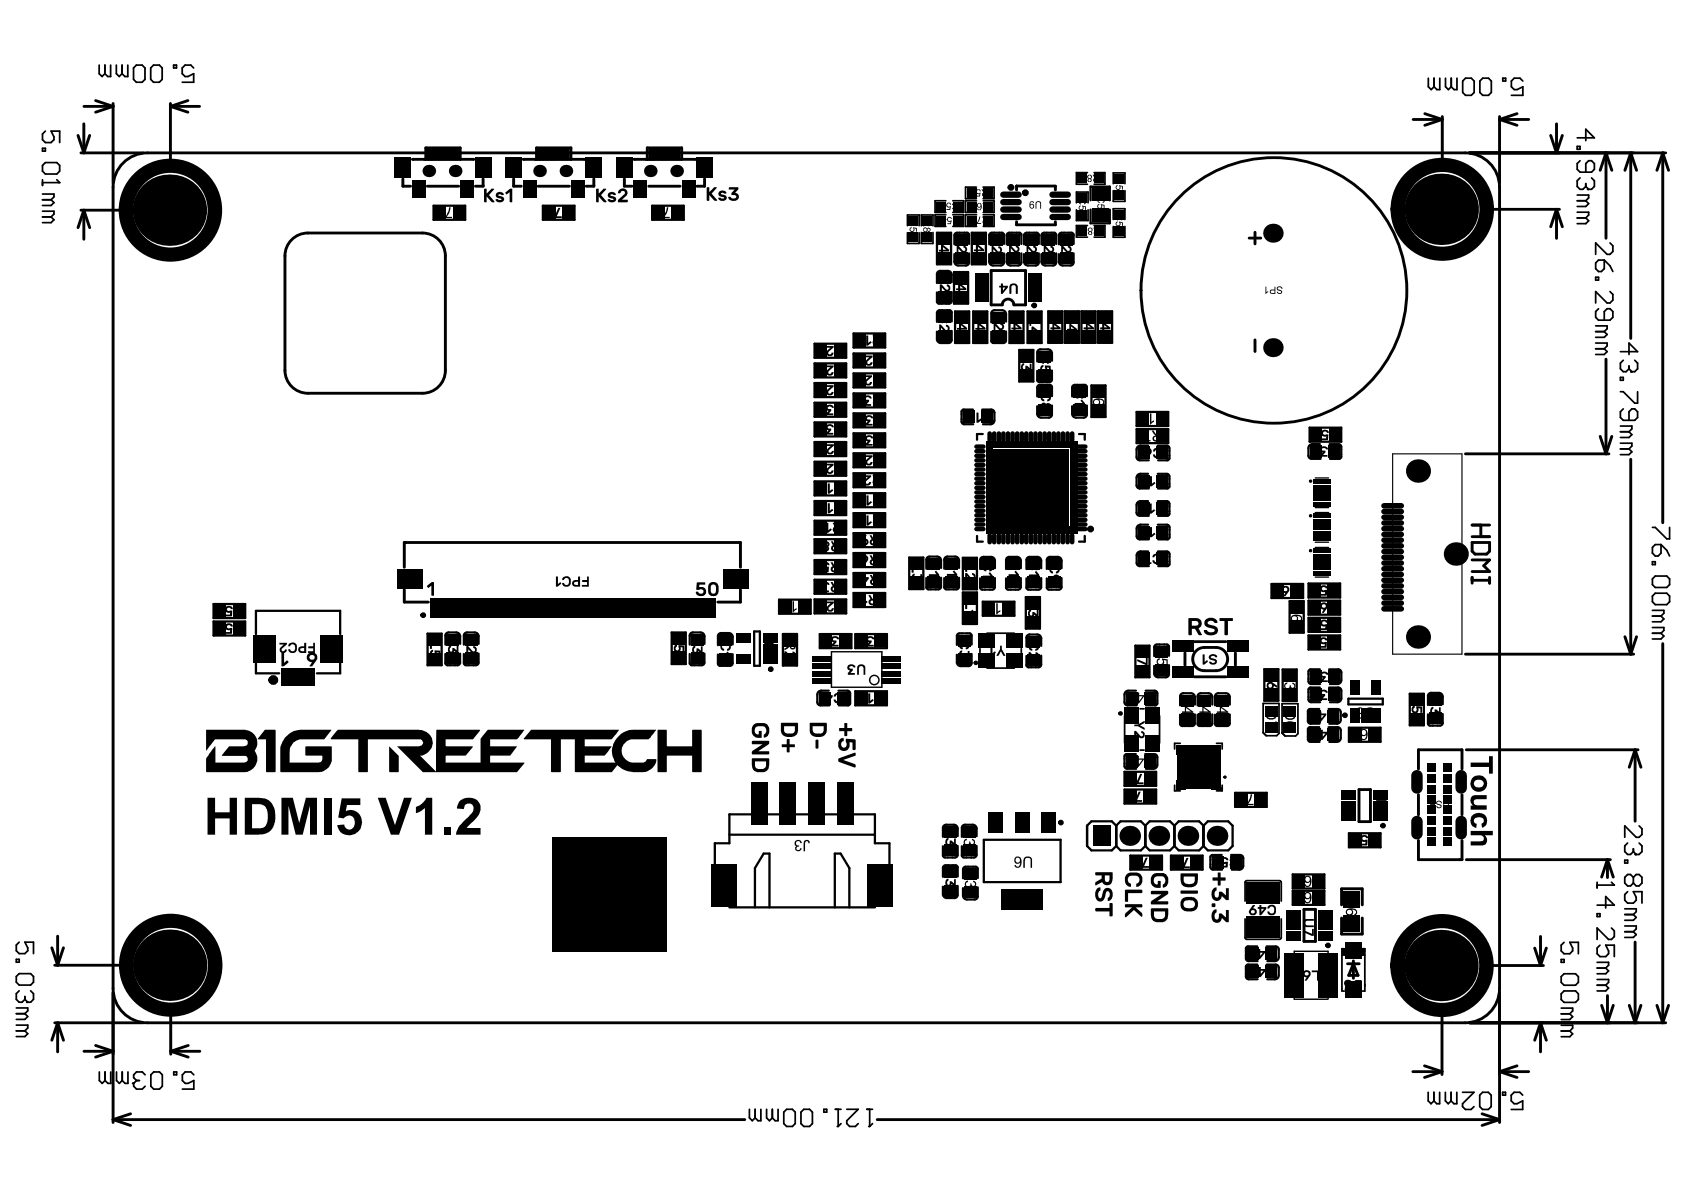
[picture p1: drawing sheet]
<svg xmlns="http://www.w3.org/2000/svg" width="297mm" height="210mm" viewBox="0 0 297 210" stroke-linecap="round" stroke-linejoin="round" font-family="sans-serif">
<g fill="none" stroke="#000" stroke-width=".51">
<path d="M14.8 18.8h5.1M16.9 17.7l3 1.1M19.9 18.3v14M19.9 18.8l-3 1M30.1 18.3v11.8M30.1 18.8l3 1M30.1 18.8h5.1M33.1 17.7l-3 1.1M13.8 23.9l1 3.1M14.3 27h10.9M14.3 37.1h8.8M14.8 21.8v5.2"/>
<path d="M14.8 37.1v5.1M14.8 37.1l-1 3.1M14.8 37.1l1 3.1M15.8 23.9l-1 3.1M21.7 28.7a6.1 6.1 0 0 1 4.3-1.7h232.4a6.1 6.1 0 0 1 6.1 6v141.4a6.1 6.1 0 0 1-6.1 6h-232.4a6.1 6.1 0 0 1-6.1-6v-141.4a6 6 0 0 1 1.8-4.3zM71.1 31.5v1.3h1.3M72.7 28.1h10.8M75.1 28.1v-2h6.1v2M75.4 32.8h5.5M85.2 31.5v1.3h-1.3M90.6 31.5v1.3h1.4M92.3 28.1h10.8"/>
<path d="M94.6 28.1v-2h6.1v2M94.9 32.8h5.5M104.7 31.5v1.3h-1.3M110.1 31.5v1.3h1.4M111.8 28.1h10.8M114.2 28.1v-2h6v2M114.4 32.8h5.6M124.3 31.5v1.3h-1.4M179.3 39.1v.6h6.9v-.6M186.1 32.8l.1 .7M186.1 32.8h-6.8v.7M249.3 21.1h5.1"/>
<path d="M251.3 20l3.1 1.1M254.4 20.6v9.3M254.4 21.1l-3.1 1M259.2 27h34.6M261.4 36.9h13.7M264.5 20.6v11.7M264.5 21.1l3.1 1M264.5 21.1h5.1M267.6 20l-3.1 1.1M273.5 23.9l1.1 3.1M274.6 21.8v5.2M274.6 36.9v5.1"/>
<path d="M274.6 36.9l1 3.1M274.6 36.9l-1.1 3.1M275.6 23.9l-1 3.1M283.3 27l1 3M283.3 27v15M283.3 27l-1 3M287.6 27l1.1 3M287.6 27v32.7M287.6 27l-1 3M293.3 27l1 3M293.3 27l-1 3M293.3 27v65.2"/>
<path d="M51.4 42.3a4 4 0 0 1 2.9-1.2h20.2a4 4 0 0 1 4.1 4v20.2a4 4 0 0 1-4.1 4.1h-20.2a4 4 0 0 1-4-4.1v-20.2a4 4 0 0 1 1.1-2.8zM174.8 47.7h6.1v6.1h-2.1a1.03 1.03 0 0 0-1-1 1.03 1.03 0 0 0-1 1h-2zM220.3 42h2.1M221.4 41v2M221.4 60v2M282.3 77l1 3.1M283.3 63.3v16.8M284.3 77l-1 3.1M258.5 80.1h25.3M259.7 95.7h3v1.5l-.5 .5h-2l-.5-.5zM259.7 92.6h3M259.7 94.7h3"/>
<path d="M259.7 98.8h3l-1 1 1 1h-3M261.2 92.6v2.1M287.6 81v34.4M71.3 100.1v-4.4h59.3v4.4M71.3 104v2.2h4.3M130.6 104v2.2h-4M209 115.2v2.2M210.7 119.4h5.6M210.7 113.2h5.5M211 114.8l.4-.3a5.9 5.9 0 0 1 4.1 0 2.05 2.05 0 0 1 1 2.3 2.05 2.05 0 0 1-2 1.5h-2.1a2.05 2.05 0 0 1-1.9-1.3 2.05 2.05 0 0 1 .5-2.2zM217.9 115.2v2.2M258.5 115.4h29.7"/>
<path d="M259.7 101.8v1.1M259.7 102.4h3M262.7 101.8v1.1M286.6 112.3l1 3.1M288.7 112.3l-1.1 3.1M293.3 113.5v66.9M239.7 139.3h2v5.6h-2zM257.9 135.6v-3.3h-7.7v3.3M258.6 132.3h30.3M288.4 132.3l1 3M288.4 132.3l-1 3M288.4 132.3v12.6"/>
<path d="M236.6 156.8v2.8M236.6 156.8h3.7M240.3 156.8v2.8M250.2 148.2v3.4h7.7v-3.3M250.2 140.2v3.5M257.9 140.2v3.5M258.6 151.6h25.5M283.5 151.6v3.2M283.5 151.6l1.1 3.1M283.5 151.6l-1 3.1M9.1 167.2l1.1 3.1M9.7 170.3h13.4"/>
<path d="M10.2 165.1v5.2M11.2 167.2l-1 3.1M19.9 175.1v22.9M30.1 177.2v8.7M230 160.4h2v5.7h-2zM236.6 161.9v2.8M236.6 164.8h3.7M237.7 170h2M238.7 170l.8 2.1h-1.6zM238.7 169.5v3.1M240.3 161.9v2.8M254.4 177.3v12.2"/>
<path d="M261.3 170.3h10.9M264.5 175.1v22.9M270.7 167.2l1 3.1M271.7 165.2v5.1M272.8 167.2l-1.1 3.1M282.5 177.3l1 3.1M283.5 175.6v4.8M284.6 177.3l-1.1 3.1M287.4 177.3l1 3.1M288.4 166.2v14.2M289.4 177.3l-1 3.1M292.3 177.3l1 3.1"/>
<path d="M294.3 177.3l-1 3.1M9.7 180.4h15.5M10.2 180.4l1 3.1M10.2 180.4l-1.1 3.1M10.2 180.4v5.1M14.8 185.4h5.1M16.9 184.4l3 1M19.9 185.4l-3 1.1M19.9 197.5l3.1 1M19.9 197.5h111.5M23 196.5l-3.1 1M30.1 185.4l3.1 1.1"/>
<path d="M30.1 185.4h5.1M33.2 184.4l-3.1 1M154.7 197.5h109.8M249.2 189h5.2M251.3 188l3.1 1M254.4 189l-3.1 1.1M259.2 180.4h34.6M261.4 196.5l3.1 1M264.5 189l3.1 1.1M264.5 189h5.1M264.5 197.5l-3.1 1M267.6 188l-3.1 1"/>
<path d="M271.7 180.4l1.1 3.1M271.7 180.4v5.1M271.7 180.4l-1 3.1"/>
<circle cx="182.4" cy="53.9" r=".26"/>
<circle cx="224.7" cy="51.2" r="23.4"/>
<circle cx="74.6" cy="108.5" r=".26"/>
<circle cx="172.1" cy="116.9" r=".15"/>
<circle cx="197.7" cy="125.8" r=".15"/>
</g>
<g fill="#000">
<path d="M75.3 26h5.7v2.3l-5.7 .1zM79.2 36.6h.3l-.1 .6-.6 1.1h.9v.2h-1.2v-.2l.6-1.1zM85.4 33.3h.4v.9l.9-.9h.5l-.9 1.1 .9 1.2h-.5l-.9-.9v.9l-.3 .1-.1-.1zM87.5 34.1l.5-.3 .6 .1a.28 .28 0 0 1 .2 .5l-.6-.1a.19 .19 0 0 0-.2 0 .19 .19 0 0 0-.1 .2l.4 .1a.56 .56 0 0 1 .6 .6 .56 .56 0 0 1-.8 .5l-.3-.1a.36 .36 0 0 1-.3-.5h.3a.36 .36 0 0 0 .7 0l-.4-.1a.57 .57 0 0 1-.6-.3 .57 .57 0 0 1 0-.6zM89.1 33.9l.8-.6h.5v2.3l-.4 .1-.1-.1v-1.7l-.5 .4zM94.8 26h5.7v2.3l-5.7 .1zM96.4 36.8l.5-.2a.55 .55 0 0 1 .7 .6h-.3a.33 .33 0 0 0-.4-.2 .33 .33 0 0 0-.1 .5l.7-.1-.1 1.1-1-.1v-.2h.8v-.4h-.3a.64 .64 0 0 1-.6-.3 .64 .64 0 0 1 .1-.7zM98.5 36.7h.3l-.6 1.5h.9v.3l-1.3-.1v-.2zM105.2 33.3h.4v.9l.8-.9h.5l-.9 1.1 1 1.2h-.5l-.9-.9v.9l-.4 .1-.1-.1zM107.3 34.1l.5-.3 .5 .1a.28 .28 0 0 1 .2 .5l-.5-.1a.19 .19 0 0 0-.3 0 .19 .19 0 0 0 0 .2l.3 .1a.56 .56 0 0 1 .7 .6 .56 .56 0 0 1-.8 .5l-.3-.1a.36 .36 0 0 1-.4-.5h.4a.36 .36 0 0 0 .6 0l-.3-.1a.57 .57 0 0 1-.6-.3 .57 .57 0 0 1 0-.6zM109.2 33.5l.1-.1a.81 .81 0 0 1 1.2 .1 .81 .81 0 0 1-.2 1.2l-.6 .5h1v.4h-1.7v-.3l1.1-1a.38 .38 0 0 0-.1-.6 .38 .38 0 0 0-.5 .3h-.5zM114.4 26h5.6v2.3l-5.6 .1z"/>
<path d="M116.1 36.6h.2v.2l-.2 .8-.4 .7h.9v.2h-1.2v-.2l.6-1.1zM117.6 36.6h.3l-.1 .6-.6 1.1h.9v.2h-1.2v-.2l.6-1.1zM124.7 33l.4 .1v.8l.8-.9 .5 .1-.9 1.1 1 1.2h-.5l-.9-1v1h-.3l-.2-.1zM126.8 33.8l.5-.2 .5 .1a.28 .28 0 0 1 .2 .5l-.5-.2a.18 .18 0 0 0-.3 0 .18 .18 0 0 0 0 .3l.3 .1a.56 .56 0 0 1 .7 .6 .56 .56 0 0 1-.8 .4h-.3a.36 .36 0 0 1-.3-.5h.3a.36 .36 0 0 0 .6-.1l-.3-.1a.57 .57 0 0 1-.6-.2 .57 .57 0 0 1 0-.7zM128.6 33.1l1.6-.1v.5l-.5 .5 .5 .3a.78 .78 0 0 1-.1 .9 .78 .78 0 0 1-.9 .2l-.3-.1a.44 .44 0 0 1-.3-.6h.2a.6 .6 0 0 0 .6 .3 .6 .6 0 0 0 .5-.3l-.3-.3h-.6l.1-.5 .5-.5h-1zM160.5 39.1l.3-.3a.61 .61 0 0 1 .9 .3 .61 .61 0 0 1-.3 .8v-.2a.46 .46 0 0 0 0-.7 .46 .46 0 0 0-.7 .1 .37 .37 0 0 0-.1 .4 .37 .37 0 0 0 .3 .2l-.1 .2a.62 .62 0 0 1-.3-.8zM166 35.9a.43 .43 0 0 1 .4-.2 .43 .43 0 0 1 .3 .4h-.1a.25 .25 0 0 0-.3-.2 .25 .25 0 0 0-.2 .3 .25 .25 0 0 0 .3 .2v.1a.23 .23 0 0 0-.3 .2 .23 .23 0 0 0 .3 .3 .23 .23 0 0 0 .2-.3h.1a.39 .39 0 0 1-.5 .3 .39 .39 0 0 1-.1-.6l-.2-.1zM167 35.9a.44 .44 0 0 1 .4-.2 .44 .44 0 0 1 .4 .4h-.2a.29 .29 0 0 0-.4-.2 .29 .29 0 0 0-.1 .5 .29 .29 0 0 0 .5 0h.1l-.1 .6h-.6v-.1h.5l.1-.4a.42 .42 0 0 1-.6 0 .42 .42 0 0 1 0-.6zM167.2 38.4a.46 .46 0 0 1 .7 .2h-.2a.29 .29 0 0 0-.4-.1 .29 .29 0 0 0 0 .5 .29 .29 0 0 0 .4-.1h.2l-.2 .6h-.6v-.1h.5l.1-.3a.44 .44 0 0 1-.6-.2 .44 .44 0 0 1 .1-.5zM168 35.9l.2-.1a.63 .63 0 0 1 .8 .7 .63 .63 0 0 1-1 .3l-.1-.1h.2a.46 .46 0 0 0 .7 .1 .46 .46 0 0 0 0-.7 .39 .39 0 0 0-.4-.2 .39 .39 0 0 0-.3 .3h-.2zM168.1 38.5a.65 .65 0 0 1 1 .1 .65 .65 0 0 1-.3 .9 .51 .51 0 0 1-.7-.3h.1a.46 .46 0 0 0 .7 .1 .46 .46 0 0 0 .1-.7 .39 .39 0 0 0-.4-.2 .39 .39 0 0 0-.4 .3h-.2zM171.4 33.4h.2v1l.3-.2v.2l-.4 .3h-.1z"/>
<path d="M172.2 33.6a.45 .45 0 0 1 .5-.2 .45 .45 0 0 1 .3 .3h-.1a.29 .29 0 0 0-.5-.1 .29 .29 0 0 0 0 .4 .29 .29 0 0 0 .4 0h.2l-.1 .7h-.7v-.2h.5l.1-.3a.43 .43 0 0 1-.5-.1 .43 .43 0 0 1-.1-.5zM172.8 38.2h.1v.4l-.5 .7h.7v.2h-.9zM182.7 35.7a.53 .53 0 0 1 .6-.2 .53 .53 0 0 1 .3 .5v.8h-.1v-.8a.34 .34 0 0 0-.4-.4 .34 .34 0 0 0-.3 .4v.8h-.1zM190.3 36.4l.2-.1 .1 .1a.29 .29 0 0 0-.1 .4 .29 .29 0 0 0 .5 0 .29 .29 0 0 0-.1-.4v-.1l.6 .1v.6h-.1v-.5h-.3a.44 .44 0 0 1-.4 .6 .44 .44 0 0 1-.4-.7zM190.3 35.2h.1a.63 .63 0 0 1 .9-.1 .63 .63 0 0 1 0 .9l-.1-.1a.44 .44 0 0 0 .1-.6 .44 .44 0 0 0-.6-.1 .37 .37 0 0 0-.3 .4 .37 .37 0 0 0 .3 .3l-.1 .1a.62 .62 0 0 1-.3-.8zM191 30.8h.2v1l.3-.2v.2l-.4 .3h-.1zM193.5 37h.3l.3 .4a.31 .31 0 0 0 .3 .2 .31 .31 0 0 0 .3-.3l-.2-.1v-.2a.43 .43 0 0 1 .3 .7 .43 .43 0 0 1-.7-.2l-.4-.3v.6h-.2zM193.6 36.2l.2-.2 .1 .2a.29 .29 0 0 0-.1 .4 .29 .29 0 0 0 .5 0 .29 .29 0 0 0-.1-.4v-.2l.6 .2v.6h-.1v-.5l-.3-.1a.44 .44 0 0 1-.5 .6 .44 .44 0 0 1-.3-.6zM193.6 35a.63 .63 0 0 1 1-.2 .63 .63 0 0 1 0 1l-.1-.2a.44 .44 0 0 0 .1-.6 .44 .44 0 0 0-.6-.1 .37 .37 0 0 0-.3 .4 .37 .37 0 0 0 .3 .3l-.1 .2a.62 .62 0 0 1-.3-.8zM196.8 32.8l.2-.1 .1 .1a.29 .29 0 0 0-.1 .5 .29 .29 0 0 0 .5 0 .29 .29 0 0 0-.1-.5v-.1l.7 .1v.6h-.2v-.5h-.3a.44 .44 0 0 1-.4 .6 .44 .44 0 0 1-.4-.7zM196.8 39.2l.2-.1 .1 .1a.29 .29 0 0 0-.1 .5 .29 .29 0 0 0 .5 0 .29 .29 0 0 0-.1-.5v-.1l.7 .1v.6h-.2v-.5h-.3a.44 .44 0 0 1-.4 .6 .44 .44 0 0 1-.4-.7zM196.8 31.6h.1a.63 .63 0 0 1 .9-.1 .63 .63 0 0 1 0 1l-.1-.2a.44 .44 0 0 0 .1-.6 .44 .44 0 0 0-.6-.1 .37 .37 0 0 0-.3 .4 .37 .37 0 0 0 .3 .3l-.1 .2a.62 .62 0 0 1-.3-.9z"/>
<path d="M196.8 38h.1a.63 .63 0 0 1 .9-.1 .63 .63 0 0 1 0 1l-.1-.2a.44 .44 0 0 0 .1-.6 .44 .44 0 0 0-.6-.1 .37 .37 0 0 0-.3 .4 .37 .37 0 0 0 .3 .3l-.1 .2a.62 .62 0 0 1-.3-.9zM196.8 33.8l.4 .1 .7 .4v-.7h.2v.9l-.8-.4-.5-.1zM160.5 40.2l.3-.2v.3a.28 .28 0 0 0-.1 .3 .28 .28 0 0 0 .4 .1 .28 .28 0 0 0 .1-.3l-.2-.3 .7 .1v.7h-.1v-.5l-.3-.1a.45 .45 0 0 1-.2 .5 .45 .45 0 0 1-.6 0 .45 .45 0 0 1 0-.6zM160.5 41.2l.2-.1 .1 .1a.27 .27 0 0 0-.2 .4 .27 .27 0 0 0 .4 .1 .27 .27 0 0 0 0-.4v-.2l.7 .1v.6h-.1v-.5h-.3a.45 .45 0 0 1-.5 .6 .45 .45 0 0 1-.3-.7zM165.8 55.7l.5-.2h.4a.77 .77 0 0 1 .8 .7 .77 .77 0 0 1-.7 .8v-.3a.49 .49 0 0 0 .3-.7 .49 .49 0 0 0-.7-.2 .47 .47 0 0 0-.4 .5 .47 .47 0 0 0 .3 .5v.2a.7 .7 0 0 1-.7-.4 .7 .7 0 0 1 .2-.8zM165.9 48.6l.4-.2h.5a.78 .78 0 0 1 .8 .7 .78 .78 0 0 1-.6 .8v-.3a.43 .43 0 0 0 .3-.4 .43 .43 0 0 0-.3-.4l-.4-.1a.47 .47 0 0 0-.5 .4 .47 .47 0 0 0 .3 .5v.2a.44 .44 0 0 1-.6-.4v-.5zM165.7 57.3l.2-.1 .8 .9a.27 .27 0 0 0 .4-.1 .27 .27 0 0 0-.2-.4l-.1-.3a.61 .61 0 0 1 .7 .4 .61 .61 0 0 1-.2 .7 .58 .58 0 0 1-.9-.1l-.4-.5v.8h-.3zM165.8 50.2h.3l.7 .8a.29 .29 0 0 0 .5-.1 .29 .29 0 0 0-.3-.4v-.3h.2a.62 .62 0 0 1 .4 .9 .62 .62 0 0 1-1.1 .1l-.4-.5v.7h-.3zM165.7 59.4h1.3l-.3-.4 .3-.2 .5 .6v.3h-1.8zM165.6 45.1l1.5 .6v-.8l.3-.1v1.3h-.3l-1.4-.6zM168.9 41.7l.5-.2h.4a.77 .77 0 0 1 .8 .7 .77 .77 0 0 1-.7 .9v-.3a.49 .49 0 0 0 .3-.7 .49 .49 0 0 0-.7-.2 .47 .47 0 0 0-.4 .4 .47 .47 0 0 0 .3 .5v.2a.7 .7 0 0 1-.7-.4 .7 .7 0 0 1 .2-.8zM168.7 43.3h.3l.8 .9a.27 .27 0 0 0 .4-.1 .27 .27 0 0 0-.2-.4l-.1-.3a.61 .61 0 0 1 .7 .3 .61 .61 0 0 1-.2 .8 .58 .58 0 0 1-.9-.1l-.4-.6v.9l-.4-.1z"/>
<path d="M168.7 44.9h.3l.8 .8a.27 .27 0 0 0 .4 0 .27 .27 0 0 0-.2-.4l-.1-.3a.61 .61 0 0 1 .7 .3 .61 .61 0 0 1-.2 .7l-.1 .2a.59 .59 0 0 1-.8-.3l-.4-.5v.9l-.4-.1zM168.8 58.7h.4l.6 .8a.29 .29 0 0 0 .5-.1 .29 .29 0 0 0-.3-.4v-.2a.59 .59 0 0 1 .6 .8 .59 .59 0 0 1-1 .1l-.5-.5v.8h-.3zM172.1 58.8l.5-.1v.3a.33 .33 0 0 0-.3 .4 .33 .33 0 0 0 .6 .1v-.8l.9 .1v1.1h-.3v-.8h-.3v.1a.64 .64 0 0 1-.7 .8 .64 .64 0 0 1-.5-.9zM175.1 41.8l.4-.2h.4a.77 .77 0 0 1 .9 .7 .77 .77 0 0 1-.7 .9v-.3a.49 .49 0 0 0 .3-.7 .49 .49 0 0 0-.7-.2 .47 .47 0 0 0-.5 .4 .47 .47 0 0 0 .4 .5v.2a.7 .7 0 0 1-.7-.4 .7 .7 0 0 1 .1-.8zM175.4 55.4l.5-.2h.4a.77 .77 0 0 1 .8 .7 .77 .77 0 0 1-.7 .8v-.3a.49 .49 0 0 0 .3-.7 .49 .49 0 0 0-.7-.2 .47 .47 0 0 0-.4 .5 .47 .47 0 0 0 .3 .5v.2a.7 .7 0 0 1-.7-.4 .7 .7 0 0 1 .2-.8zM174.9 43.4h.3l.7 .9a.27 .27 0 0 0 .5-.1 .27 .27 0 0 0-.3-.4v-.3a.61 .61 0 0 1 .6 .3 .61 .61 0 0 1-.1 .8 .58 .58 0 0 1-.9-.1l-.5-.6v.9l-.3-.1zM175.3 57l.2-.1 .8 .9a.27 .27 0 0 0 .4-.1 .27 .27 0 0 0-.2-.4l-.1-.3a.61 .61 0 0 1 .7 .4 .61 .61 0 0 1-.2 .7 .58 .58 0 0 1-.9-.1l-.4-.5v.8h-.3zM174.9 45.2l1.5 .6v-.8h.3v1.2h-.4l-1.3-.6zM178.1 50.3a.77 .77 0 0 1 .9-.3 .77 .77 0 0 1 .5 .7v1.1h-.3v-1.1a.39 .39 0 0 0-.4-.4 .39 .39 0 0 0-.4 .4v1.1h-.3l-.1-1.3zM178.1 41.7l.5-.2h.4a.77 .77 0 0 1 .8 .7 .77 .77 0 0 1-.6 .8v-.3a.49 .49 0 0 0 .3-.7 .49 .49 0 0 0-.7-.2 .47 .47 0 0 0-.5 .5 .47 .47 0 0 0 .4 .5v.2a.7 .7 0 0 1-.7-.4 .7 .7 0 0 1 .1-.8zM178 43.3l.2-.1 .8 .9a.27 .27 0 0 0 .5-.1 .27 .27 0 0 0-.3-.4v-.3a.61 .61 0 0 1 .6 .4 .61 .61 0 0 1-.2 .7 .58 .58 0 0 1-.8-.1l-.5-.5v.8h-.3zM181.2 41.7l.5-.2h.4a.77 .77 0 0 1 .8 .7 .77 .77 0 0 1-.7 .9v-.3a.49 .49 0 0 0 .3-.7 .49 .49 0 0 0-.7-.2 .47 .47 0 0 0-.4 .4 .47 .47 0 0 0 .3 .5v.2a.7 .7 0 0 1-.7-.4 .7 .7 0 0 1 .2-.8z"/>
<path d="M181.6 56.3l1.8-.1v.4h-1.5v.9h-.3zM181.1 43.3h.2l.8 .9a.27 .27 0 0 0 .4-.1 .27 .27 0 0 0-.2-.4l-.1-.3a.61 .61 0 0 1 .7 .3 .61 .61 0 0 1-.2 .8 .58 .58 0 0 1-.9-.1l-.4-.6v.9l-.3-.1zM181.2 45.1l.4-.2v.3l-.2 .1a.33 .33 0 0 0-.1 .4 .33 .33 0 0 0 .4 .2l.1-.6h.3l.5 .4v-.7h.3v1.2h-.3l-.5-.4-.1 .2a.52 .52 0 0 1-.6 .3 .52 .52 0 0 1-.3-.7zM184.3 41.7l.4-.2h.4a.77 .77 0 0 1 .8 .7 .77 .77 0 0 1-.6 .9v-.3a.49 .49 0 0 0 .3-.7 .49 .49 0 0 0-.7-.2 .47 .47 0 0 0-.5 .4 .47 .47 0 0 0 .4 .5v.2a.7 .7 0 0 1-.7-.4 .7 .7 0 0 1 .1-.8zM184.1 43.3h.3l.7 .9a.27 .27 0 0 0 .5-.1 .27 .27 0 0 0-.3-.4v-.3a.61 .61 0 0 1 .6 .3 .61 .61 0 0 1-.2 .8 .58 .58 0 0 1-.8-.1l-.5-.6v.9l-.3-.1zM187.3 41.7l.5-.2h.4a.77 .77 0 0 1 .8 .7 .77 .77 0 0 1-.6 .9v-.3a.49 .49 0 0 0 .2-.7 .49 .49 0 0 0-.7-.2 .47 .47 0 0 0-.4 .4 .47 .47 0 0 0 .3 .5v.2a.7 .7 0 0 1-.6-.4 .7 .7 0 0 1 .1-.8zM187.2 43.3h.2l.8 .9a.27 .27 0 0 0 .5-.1 .27 .27 0 0 0-.3-.4v-.3a.61 .61 0 0 1 .6 .3 .61 .61 0 0 1-.2 .8 .58 .58 0 0 1-.9-.1l-.4-.6v.9l-.3-.1zM187.3 45.1l.4-.2v.3a.33 .33 0 0 0-.2 .4 .33 .33 0 0 0 .5 .1v-.7h1v1.2l-.3-.1v-.8h-.3v.5l-.2 .3a.68 .68 0 0 1-.9-.1 .68 .68 0 0 1 0-.9zM188.2 59.4h1.3l-.3-.4 .3-.2 .5 .6v.3h-1.8zM190.9 40.2h.8l-.4 .5a.32 .32 0 0 0-.2 .3 .32 .32 0 0 0 .2 .3l.4-.2a.42 .42 0 0 1-.7 .3 .42 .42 0 0 1 .1-.7l.4-.4h-.6zM191.2 58.9l.4-.3v.3a.48 .48 0 0 0 .1 .8l.2-.2v-.5h.3l.4 .4v-.7h.3l.1 1.2h-.3l-.5-.4a.57 .57 0 0 1-.7 .5 .57 .57 0 0 1-.4-.8zM223.2 50.6h.2v.9l.3-.2v.2l-.4 .3h-.1z"/>
<path d="M225.2 50.7a.54 .54 0 0 1 .6-.2 .54 .54 0 0 1 .4 .5h-.2a.33 .33 0 0 0-.3-.3 .33 .33 0 0 0-.3 .3l.2 .1a.4 .4 0 0 1 .5 .5 .4 .4 0 0 1-.6 .2l-.3-.3 .2-.1a.31 .31 0 0 0 .3 .3 .31 .31 0 0 0 .3-.3l-.2-.1a.55 .55 0 0 1-.6-.4zM144.1 71.6l.6-.2a.75 .75 0 0 1 .7 .5h-.3v-.1a.42 .42 0 0 0-.7 .1l.1 .3h.5v.3l-.4 .4h.7v.3h-1.2v-.3l.4-.4a.53 .53 0 0 1-.5-.3 .53 .53 0 0 1 .1-.6zM144.1 74.9h1.3v.2l-.8 .7a.3 .3 0 0 0 0 .6 .3 .3 0 0 0 .4-.4l.4 .1-.1 .3a.63 .63 0 0 1-1 .2 .63 .63 0 0 1 .1-1l.4-.4h-.7zM144.3 64.6l.3-.2 .5 .1a.38 .38 0 0 1 .3 .5h-.2a.33 .33 0 0 0-.5-.2 .33 .33 0 0 0-.1 .5l.8-.1-.1 1h-1.1v-.3h.8v-.3h-.2a.64 .64 0 0 1-.7-.3 .64 .64 0 0 1 .2-.7zM145.7 75l.7-.2a.63 .63 0 0 1 .7 .5l-.3 .1a.4 .4 0 0 0-.4-.3 .4 .4 0 0 0-.4 .4l.6 .1v.3l-.4 .5h.8v.3h-1.3v-.3l.4-.5a.53 .53 0 0 1-.4-.9zM145.7 71.6l.7-.2a.63 .63 0 0 1 .7 .4l-.3 .1a.4 .4 0 0 0-.4-.2 .4 .4 0 0 0-.4 .3l.6 .2v.3l-.4 .4h.8v.3h-1.3v-.3l.4-.4a.53 .53 0 0 1-.4-.9zM145.7 61h1.3v.3l-.8 .7a.3 .3 0 0 0 .1 .5 .3 .3 0 0 0 .4-.3h.3l-.1 .4a.63 .63 0 0 1-.9 .1 .63 .63 0 0 1 0-1l.5-.4h-.8zM145.7 64.5h1.3v.3l-.8 .6a.3 .3 0 0 0 .1 .6 .3 .3 0 0 0 .4-.4h.3l-.1 .4a.63 .63 0 0 1-.9 .2 .63 .63 0 0 1 0-1l.5-.4h-.8zM145.7 67.9h1.3v.4l-.8 .6a.3 .3 0 0 0 .1 .6 .3 .3 0 0 0 .4-.4h.3l-.1 .4a.63 .63 0 0 1-.9 .2 .63 .63 0 0 1 0-1l.5-.4h-.8zM145.7 78.4h1.4v.3l-.8 .6a.3 .3 0 0 0 0 .6 .3 .3 0 0 0 .4-.4h.4l-.1 .4a.63 .63 0 0 1-1 .2 .63 .63 0 0 1 .1-1l.4-.4h-.7zM151.7 66.2l.3 .1-.6 1.4h.9v.3l-1.3-.1zM151.9 59.2h.4l-.6 1.5h.8v.3l-1.3-.1v-.2z"/>
<path d="M151 62.7h1.3v.3l-.8 .7a.3 .3 0 0 0 0 .5 .3 .3 0 0 0 .5-.3h.3v.1a.63 .63 0 0 1-.9 .5 .63 .63 0 0 1-.1-1.1l.5-.4h-.8zM151.2 69.8h.4v1.3l.3-.3 .3 .2-.7 .6-.3-.1zM152.4 69.9l.7-.2a.63 .63 0 0 1 .7 .5l-.4 .1a.4 .4 0 0 0-.4-.2 .4 .4 0 0 0-.3 .3l.6 .2v.2l-.4 .5h.8v.3h-1.3v-.3l.4-.5a.53 .53 0 0 1-.4-.9zM152.7 73.4l.6-.2a.63 .63 0 0 1 .7 .5l-.3 .1a.4 .4 0 0 0-.4-.3 .4 .4 0 0 0-.4 .4l.7 .1v.3l-.5 .5h.8v.3h-1.2l-.1-.3 .4-.5a.53 .53 0 0 1-.3-.9zM152.7 77l.6-.2a.63 .63 0 0 1 .7 .4l-.3 .1a.4 .4 0 0 0-.4-.2 .4 .4 0 0 0-.4 .3l.7 .2v.2l-.5 .5h.8v.3h-1.2l-.1-.3 .4-.5a.53 .53 0 0 1-.3-.8zM152.5 66.2h1.3v.3l-.8 .7a.3 .3 0 0 0 0 .5 .3 .3 0 0 0 .4-.3h.4l-.1 .3a.63 .63 0 0 1-1 .2 .63 .63 0 0 1 .1-1l.4-.4h-.7zM152.6 62.7h1.3v.3l-.8 .7a.3 .3 0 0 0 0 .5 .3 .3 0 0 0 .5-.3h.3l-.1 .4a.63 .63 0 0 1-1 .1 .63 .63 0 0 1 .1-1l.4-.4h-.7zM152.8 59.2h.3v1.3l.4-.3 .3 .2-.7 .6-.3-.1zM172.2 72.8h.4v1.3l.4-.3 .2 .2-.6 .6h-.4zM173.4 73l.4-.2h.6l.5 .4v.6a.77 .77 0 0 1-.7 .8 .77 .77 0 0 1-.9-.7h.3a.48 .48 0 0 0 .7 .3 .48 .48 0 0 0 .2-.7 .44 .44 0 0 0-.4-.4 .44 .44 0 0 0-.5 .3h-.3zM180.2 64.2l.4-.2 .1 .4a.4 .4 0 0 0-.3 .4 .4 .4 0 0 0 .4 .3l.1-.6h.3l.4 .4v-.7h.3v1.2h-.3l-.4-.4a.56 .56 0 0 1-.7 .5 .56 .56 0 0 1-.4-.8zM183.6 62.9l.4-.2h.6a.78 .78 0 0 1 .7 .7 .78 .78 0 0 1-.6 .8v-.4a.43 .43 0 0 0 .3-.4 .43 .43 0 0 0-.3-.4h-.3a.47 .47 0 0 0-.6 .3 .47 .47 0 0 0 .3 .6v.2a.44 .44 0 0 1-.6-.5v-.4z"/>
<path d="M183.7 69.5l.3-.2h.6a.78 .78 0 0 1 .8 .7 .78 .78 0 0 1-.6 .8v-.3a.43 .43 0 0 0 .3-.5 .43 .43 0 0 0-.3-.4h-.4a.47 .47 0 0 0-.6 .3 .47 .47 0 0 0 .4 .6v.2a.44 .44 0 0 1-.6-.4l-.1-.5zM183.6 64.6l.4-.2v.3a.34 .34 0 0 0-.2 .4 .34 .34 0 0 0 .5 .2l.1-.2-.1-.6h1v1.1h-.3v-.7l-.3-.1v.2a.65 .65 0 0 1-.8 .7 .65 .65 0 0 1-.3-1zM189.7 69l.4-.2h.5a.78 .78 0 0 1 .8 .7 .78 .78 0 0 1-.6 .9v-.4a.43 .43 0 0 0 .3-.4 .43 .43 0 0 0-.3-.4l-.4-.1a.47 .47 0 0 0-.6 .4 .47 .47 0 0 0 .4 .5v.3a.44 .44 0 0 1-.6-.5l-.1-.5zM189.6 71.1h1.3l-.3-.4 .3-.2 .5 .6v.3h-1.8zM189.6 71.9l1.5 .7v-.9h.2l.1 1.2-.3 .1-1.5-.7zM192.9 72l.4-.2v.2a.43 .43 0 0 0-.2 .8 .43 .43 0 0 0 .8-.2l-.2-.8 1 .2v1h-.2v-.8h-.5a.67 .67 0 0 1-.7 .9 .67 .67 0 0 1-.4-1.1zM202.8 72.9h.3v1.6l.5-.3v.2l-.6 .5h-.2zM202.4 75.9h.3l-.1 .7-.6 1h.9v.2h-1.2v-.2l.6-1zM203.5 79.3l.1-.1a.82 .82 0 0 1 1-.1 .82 .82 0 0 1 .3 1.1l-.1 .2a.79 .79 0 0 1-.8 .4 .79 .79 0 0 1-.7-.6h.4a.43 .43 0 0 0 .4 .3 .43 .43 0 0 0 .4-.3l.1-.4a.47 .47 0 0 0-.4-.5 .47 .47 0 0 0-.5 .3h-.4zM231.5 75.9l.4-.1h.5a.42 .42 0 0 1 .4 .6l-.3-.1a.41 .41 0 0 0-.4-.2 .41 .41 0 0 0-.4 .4l.7 .1v.3l-.5 .4h.8v.3h-1.2v-.3l.4-.4a.54 .54 0 0 1-.5-.4 .54 .54 0 0 1 .1-.6zM231.2 78.8h1.4v.2l-.9 .7a.29 .29 0 0 0 .1 .5 .29 .29 0 0 0 .4-.3h.3a.49 .49 0 0 1-.7 .7 .58 .58 0 0 1-.5-.5 .58 .58 0 0 1 .2-.6l.5-.4h-.7zM233.2 75.9l.7-.1a.52 .52 0 0 1 .5 .6h-.3a.33 .33 0 0 0-.5-.3 .33 .33 0 0 0-.1 .6l.8-.1v1h-1.2v-.3h.8v-.3h-.2a.64 .64 0 0 1-.6-.3 .64 .64 0 0 1 .1-.8z"/>
<path d="M234.5 79l.2-.1a.82 .82 0 0 1 1 0 .82 .82 0 0 1 .2 1v.2a.79 .79 0 0 1-.8 .5 .79 .79 0 0 1-.7-.7h.4a.43 .43 0 0 0 .4 .4 .43 .43 0 0 0 .4-.4v-.3a.47 .47 0 0 0-.3-.6 .47 .47 0 0 0-.6 .4l-.3-.1zM144.2 81.9l.8-.2a.46 .46 0 0 1 .4 .6h-.2a.4 .4 0 0 0-.4-.2 .4 .4 0 0 0-.4 .3l.6 .2v.3l-.4 .4h.8v.3h-1.2l-.1-.3 .4-.5a.55 .55 0 0 1-.3-.9zM144.6 92.2h.3v1.3l.4-.3 .2 .2-.6 .6-.3-.1zM145.7 81.8h1.3v.3l-.8 .7a.3 .3 0 0 0 .1 .5 .3 .3 0 0 0 .4-.3h.3l-.1 .3a.63 .63 0 0 1-.9 .2 .63 .63 0 0 1 0-1l.5-.4h-.8zM145.7 92.2h.4v1.3l.4-.3 .2 .2-.6 .6-.4-.1zM146 85.3h.4v1.3l.3-.3 .3 .2-.7 .6-.3-.1zM146 88.8h.4v1.3l.3-.3 .3 .2-.7 .6-.3-.1zM151.2 91.1l.7-.2a.75 .75 0 0 1 .7 .5h-.3l-.1-.1a.42 .42 0 0 0-.7 .1l.1 .2 .5 .1v.2l-.4 .5h.8v.3h-1.3v-.3l.5-.5a.53 .53 0 0 1-.5-.3 .53 .53 0 0 1 0-.5zM151.2 83.8h.4v1.4l.3-.3 .3 .2-.7 .5h-.3zM151.3 87.5l.5-.2a.56 .56 0 0 1 .7 .6h-.2a.36 .36 0 0 0-.5-.3 .36 .36 0 0 0-.2 .6l.3 .1 .6-.1-.1 .9h-1.1v-.2h.8v-.4l-.2 .1a.64 .64 0 0 1-.7-.3 .64 .64 0 0 1 .1-.8zM152.3 83.8h1.4v.4l-.9 .6a.3 .3 0 0 0 .1 .6 .3 .3 0 0 0 .4-.4h.4l-.1 .4a.63 .63 0 0 1-1 .1 .63 .63 0 0 1 0-.9l.5-.4h-.7zM152.6 80.3h1.3v.3l-.8 .7a.3 .3 0 0 0 0 .5 .3 .3 0 0 0 .5-.3h.3l-.1 .3a.63 .63 0 0 1-1 .2 .63 .63 0 0 1 .1-1l.4-.4h-.7z"/>
<path d="M152.8 90.9h.4v1.4l.4-.4 .2 .3-.7 .5h-.3zM152.8 87.4h.4v1.3l.4-.3 .2 .2-.7 .6-.3-.1zM179.4 86.2h.4v1.3l.3-.3 .3 .1-.6 .6h-.4zM180.8 86.4l.4-.3 .4 .1a.63 .63 0 0 1 .5 .6v1.1h-.3v-1.1a.41 .41 0 0 0-.4-.4 .41 .41 0 0 0-.4 .4v1.1h-.3v-1.3zM202.5 97.7h.3l-.6 1.5h.9v.3l-1.3-.1v-.2zM201.2 89l.6-.2a.5 .5 0 0 1 .6 .5h-.2a.4 .4 0 0 0-.4-.2 .4 .4 0 0 0-.4 .3 .48 .48 0 0 0 .7 .2h.3l-.1 1h-1.1v-.3h.8l.1-.4-.4 .1a.68 .68 0 0 1-.5-1zM203.3 97.9l.2-.1a.82 .82 0 0 1 1 0 .82 .82 0 0 1 .3 1l-.1 .2a.79 .79 0 0 1-.8 .5 .79 .79 0 0 1-.7-.6h.4a.43 .43 0 0 0 .4 .3 .43 .43 0 0 0 .4-.3l.1-.4a.47 .47 0 0 0-.4-.6 .47 .47 0 0 0-.5 .4h-.4zM202.8 88.8h.3v1.4l.4-.4 .3 .3-.7 .5h-.3zM202.8 93h.4v1.3l.4-.3 .2 .2-.7 .6-.3-.1zM202.8 84h.4v1.3l.4-.3 .2 .2-.7 .6-.3-.1zM204 89.1l.1-.1a.82 .82 0 0 1 1.1-.1 .82 .82 0 0 1 .2 1v.3a.79 .79 0 0 1-.8 .4 .79 .79 0 0 1-.7-.6h.3a.43 .43 0 0 0 .4 .3 .43 .43 0 0 0 .4-.3l.1-.4a.47 .47 0 0 0-.4-.5 .47 .47 0 0 0-.5 .3h-.3zM204 93.2l.2-.1a.82 .82 0 0 1 1 0 .82 .82 0 0 1 .3 1l-.1 .2a.79 .79 0 0 1-.8 .5 .79 .79 0 0 1-.7-.6h.4a.43 .43 0 0 0 .4 .3 .43 .43 0 0 0 .4-.3v-.4a.47 .47 0 0 0-.3-.6 .47 .47 0 0 0-.6 .4l-.3-.1z"/>
<path d="M204 84.3l.2-.1a.82 .82 0 0 1 1-.1 .82 .82 0 0 1 .3 1l-.1 .2a.79 .79 0 0 1-.8 .5 .79 .79 0 0 1-.7-.6h.4a.43 .43 0 0 0 .4 .3 .43 .43 0 0 0 .4-.3v-.4a.47 .47 0 0 0-.3-.6 .47 .47 0 0 0-.6 .4h-.3zM232.9 78.9l.5-.2a.73 .73 0 0 1 .9 .5l-.4 .1v-.1a.47 .47 0 0 0-.8 .1l.2 .2h.5v.3l-.4 .5h.8v.3h-1.3v-.3l.4-.5a.53 .53 0 0 1-.5-.3 .53 .53 0 0 1 .1-.6zM38.3 110.1l.3-.2 .5 .1a.38 .38 0 0 1 .3 .5h-.3a.32 .32 0 0 0-.3-.3 .32 .32 0 0 0-.3 .4 .32 .32 0 0 0 .3 .3l.6-.1-.1 .9h-1.1v-.2h.8v-.4l-.1 .1a.64 .64 0 0 1-.8-.3 .64 .64 0 0 1 .2-.8zM39.8 107l.8-.1a.52 .52 0 0 1 .4 .5h-.2a.33 .33 0 0 0-.5-.2 .33 .33 0 0 0-.1 .5h.8l-.1 1h-1.1v-.3h.8v-.3h-.2a.64 .64 0 0 1-.7-.3 .64 .64 0 0 1 .1-.8zM39.8 110.1l.8-.2a.52 .52 0 0 1 .4 .6h-.2a.33 .33 0 0 0-.5-.2 .33 .33 0 0 0-.1 .5h.8l-.1 .9h-1.1v-.2h.8v-.4l-.2 .1a.64 .64 0 0 1-.7-.4 .64 .64 0 0 1 .1-.7zM49.3 113.4h1.3v.2l-.8 .8a.3 .3 0 0 0 0 .5 .3 .3 0 0 0 .5-.3h.3v.1a.62 .62 0 0 1-1 .4 .62 .62 0 0 1 0-1l.5-.4h-.8zM49.6 115.1l.5 .1v1.7l.5-.4 .3 .2v.2l-.9 .6h-.4zM51 113.5l.4-.1a.81 .81 0 0 1 .9 .2 .81 .81 0 0 1 .1 .9l-.2 .5-.4 .2a.72 .72 0 0 1-1-.6l.3-.1a.48 .48 0 0 0 .6 .4 .48 .48 0 0 0 .4-.6 .48 .48 0 0 0-.4-.7 .48 .48 0 0 0-.6 .4l-.3-.1zM54.4 114.1l.8-.1v-.6h.4v1.8h-1.2l-.1-.3h.9v-.5h-.8zM75.3 103.4l.8-.7h.4v2.4l-.4-.1v-1.7l-.5 .4h-.1zM75.8 113.3l1.9-.1v.3h-1.5v1h-.3zM75.9 114.8l.5-.2-.1 .4a.33 .33 0 0 0-.2 .4 .33 .33 0 0 0 .4 .2 .33 .33 0 0 0 .3-.3l-.1-.6 .9 .1v1.1h-.2v-.8h-.4l.1 .1a.65 .65 0 0 1-.9 .8 .65 .65 0 0 1-.3-1.1z"/>
<path d="M79.2 112.4l.3-.2h.6a.78 .78 0 0 1 .8 .7 .78 .78 0 0 1-.7 .8v-.4a.43 .43 0 0 0 .4-.4 .43 .43 0 0 0-.4-.4h-.3a.47 .47 0 0 0-.6 .3 .47 .47 0 0 0 .4 .6v.2a.44 .44 0 0 1-.6-.5l-.1-.4zM79.2 114l.3-.2 .1 .4h-.1a.47 .47 0 0 0 .1 .8l.2-.2v-.5h.3l.5 .4v-.8h.3v1.3h-.3l-.5-.4a.57 .57 0 0 1-.7 .5 .57 .57 0 0 1-.4-.8zM82.4 112.4l.4-.2h.5a.78 .78 0 0 1 .8 .7 .78 .78 0 0 1-.6 .8v-.3a.43 .43 0 0 0 .3-.4 .43 .43 0 0 0-.3-.4l-.4-.1a.47 .47 0 0 0-.6 .4 .47 .47 0 0 0 .4 .5v.2a.44 .44 0 0 1-.6-.4l-.1-.5zM82.2 114l.4-.1 .7 .9a.29 .29 0 0 0 .5-.1 .29 .29 0 0 0-.3-.4v-.3h.1a.62 .62 0 0 1 .4 .9 .62 .62 0 0 1-1 .1l-.4-.5v.7h-.4zM98.1 101.7h.3v1.3l.4-.3 .2 .2-.6 .6-.3-.1zM99.3 101.8l.4-.1a.81 .81 0 0 1 .9 .2 .81 .81 0 0 1 .1 .9l-.2 .5-.4 .2a.72 .72 0 0 1-1-.6l.3-.1a.48 .48 0 0 0 .6 .4 .48 .48 0 0 0 .4-.6 .48 .48 0 0 0-.4-.6 .48 .48 0 0 0-.6 .3h-.3zM102.7 102.4l.9-.1v-.6h.3v1.8h-1.2l-.1-.3h1v-.5h-.9zM119 113.9l.4-.2v.3a.33 .33 0 0 0-.2 .5 .33 .33 0 0 0 .5 .1v-.8h.9l.1 1.1-.3 .1v-.8h-.4l.1 .2a.65 .65 0 0 1-.9 .7 .65 .65 0 0 1-.2-1.1zM122.2 112.4l.4-.2h.6a.78 .78 0 0 1 .7 .7 .78 .78 0 0 1-.6 .8v-.3a.43 .43 0 0 0 .3-.4 .43 .43 0 0 0-.3-.4l-.3-.1a.47 .47 0 0 0-.6 .4 .47 .47 0 0 0 .4 .5v.2a.44 .44 0 0 1-.7-.4v-.5zM122.9 102.8l1.5-.1v.4h-1l-.1 .5 .3-.1a.84 .84 0 0 1 .9 1 .84 .84 0 0 1-1.1 .6h-.1a.5 .5 0 0 1-.5-.7h.3a.45 .45 0 0 0 .6 .3 .45 .45 0 0 0 .2-.6l-.1-.2-.9 .2zM122.2 114.1l.4-.2v.3l-.1 .1a.47 .47 0 0 0 .1 .7l.3-.1v-.5h.3l.4 .4v-.8h.3v1.2l-.3 .1-.4-.5a.57 .57 0 0 1-.8 .5 .57 .57 0 0 1-.3-.8zM122.2 115.8l.4-.3v.3l-.1 .1a.4 .4 0 0 0-.1 .4 .4 .4 0 0 0 .3 .3l.2-.1v-.5h.3l.4 .4v-.8h.3v1.3h-.3l-.4-.4a.56 .56 0 0 1-.7 .5 .56 .56 0 0 1-.4-.8z"/>
<path d="M127.2 113.5l.4-.2h.5a.78 .78 0 0 1 .8 .7 .78 .78 0 0 1-.6 .8v-.3a.43 .43 0 0 0 .3-.4 .43 .43 0 0 0-.3-.5h-.4a.47 .47 0 0 0-.5 .3 .47 .47 0 0 0 .3 .6v.2a.44 .44 0 0 1-.6-.4v-.5zM127.1 115.5h1.3l-.3-.3 .3-.3 .5 .7v.2l-1.8 .1zM134.7 115.1h.3l.6 .8a.31 .31 0 0 0 .6 0 .32 .32 0 0 0-.4-.5v-.2a.61 .61 0 0 1 .6 .9 .61 .61 0 0 1-1 .1l-.4-.6v.8l-.3 .1zM134.8 113.4l.2-.1h1.5v.3h-1.2a.41 .41 0 0 0-.4 .5 .41 .41 0 0 0 .4 .4h1.2v.3h-1.2a.77 .77 0 0 1-.7-.5 .77 .77 0 0 1 .2-.9zM137.9 106.1h1.3l-.1 .3-.4 .4a.63 .63 0 0 0-.3 1l.4-.1 .1-.3h.3a.64 .64 0 0 1-1 .5 .64 .64 0 0 1 .1-1.1l.6-.5h-1zM138.4 114.9l.4 .1 .4 .5a.62 .62 0 0 0 1 .2l-.1-.4-.4-.2 .1-.2a.63 .63 0 0 1 .5 1 .63 .63 0 0 1-1.1-.1l-.6-.6v1h-.2zM139.8 106.1h.3v1.5l.4-.3v.2l-.6 .5h-.1zM145 102.8l.6-.2a.63 .63 0 0 1 .7 .5l-.3 .1a.4 .4 0 0 0-.4-.3 .4 .4 0 0 0-.4 .4l.7 .1v.3l-.5 .5h.8v.3h-1.2l-.1-.3 .4-.5a.53 .53 0 0 1-.3-.9zM145.1 99.3l.7-.2a.52 .52 0 0 1 .5 .6h-.3a.33 .33 0 0 0-.5-.2 .33 .33 0 0 0-.1 .5l.8-.1v1h-1.2v-.2h.8l.1-.4-.3 .1a.64 .64 0 0 1-.6-.4 .64 .64 0 0 1 .1-.7zM145.1 112.4l.5-.2a.56 .56 0 0 1 .7 .6h-.2a.36 .36 0 0 0-.5-.3 .36 .36 0 0 0-.2 .5l.2 .1 .7-.1-.1 1h-1.1v-.3h.8v-.3h-.2a.64 .64 0 0 1-.7-.3 .64 .64 0 0 1 .1-.7zM145.7 106.1h1.4v.3l-.8 .7a.3 .3 0 0 0 0 .5 .3 .3 0 0 0 .4-.3h.4l-.1 .3a.63 .63 0 0 1-1 .2 .63 .63 0 0 1 .1-1l.4-.4h-.7zM146.7 112.4l.6-.2a.63 .63 0 0 1 .7 .5l-.3 .1a.4 .4 0 0 0-.4-.3 .4 .4 0 0 0-.4 .4l.6 .1v.3l-.4 .4h.8v.4h-1.2l-.1-.4 .4-.4a.53 .53 0 0 1-.3-.9z"/>
<path d="M149.6 117.3l.4-.1h.4a.42 .42 0 0 1 .4 .5h-.2a.4 .4 0 0 0-.5-.2 .4 .4 0 0 0-.3 .3l.6 .1v.4l-.4 .4h.8v.3h-1.3v-.3l.4-.4a.57 .57 0 0 1-.3-1zM151.3 117.4l.5-.2h.4a.63 .63 0 0 1 .4 .7v1.1h-.3v-1.1a.41 .41 0 0 0-.4-.4 .41 .41 0 0 0-.4 .4v1.1h-.3v-1.4zM152 112.3h.3l-.6 1.4h.9v.4l-1.3-.1v-.3zM152.9 112.4l.7-.2a.63 .63 0 0 1 .6 .5l-.3 .1a.4 .4 0 0 0-.4-.3 .4 .4 0 0 0-.4 .4l.7 .1v.3l-.5 .4h.8v.4h-1.2l-.1-.4 .4-.4a.53 .53 0 0 1-.3-.9zM152.1 105h.3v1.3l.4-.3 .2 .2-.6 .6-.3-.1zM160.8 99.8h1.8v.3h-1.4v.9h-.4zM160.9 101.3l.4-.1 .1 .3a.4 .4 0 0 0-.3 .4 .4 .4 0 0 0 .4 .4l.1-.7h.3l.4 .5v-.8h.3v1.2l-.2 .1-.5-.4a.56 .56 0 0 1-.7 .4 .56 .56 0 0 1-.4-.8zM164 99.2l.3-.2h.6a.78 .78 0 0 1 .8 .7 .78 .78 0 0 1-.6 .9v-.4a.43 .43 0 0 0 .3-.4 .43 .43 0 0 0-.3-.4l-.4-.1a.47 .47 0 0 0-.6 .4 .47 .47 0 0 0 .4 .6v.2a.44 .44 0 0 1-.6-.5l-.1-.5zM163.8 102l.3-.1 .7 .9a.29 .29 0 0 0 .5-.1 .29 .29 0 0 0-.2-.4v-.3h.1a.62 .62 0 0 1 .4 .9 .62 .62 0 0 1-1 .1l-.4-.5v.7h-.4zM163.9 101.3h1.3l-.3-.4 .3-.2 .5 .6v.3h-1.8zM167.2 99.2l.3-.2h.6a.78 .78 0 0 1 .8 .7 .78 .78 0 0 1-.7 .8v-.3a.43 .43 0 0 0 .3-.5 .43 .43 0 0 0-.3-.4h-.3a.47 .47 0 0 0-.6 .3 .47 .47 0 0 0 .4 .6v.2a.44 .44 0 0 1-.6-.5l-.1-.4zM167.1 101.2h1.3l-.3-.3 .2-.3 .6 .7v.2l-1.8 .1z"/>
<path d="M169.3 113.2l.4-.2h.5a.78 .78 0 0 1 .8 .7 .78 .78 0 0 1-.6 .9v-.4a.43 .43 0 0 0 .3-.4 .43 .43 0 0 0-.3-.4l-.4-.1a.47 .47 0 0 0-.5 .4 .47 .47 0 0 0 .3 .6v.2a.44 .44 0 0 1-.6-.5v-.5zM170.2 106.3l1.9-.1v.3h-1.5v.9h-.3zM170.2 99.7l1.9-.1v.3h-1.5v1h-.3zM169.3 114.9l.4-.2v.3l-.1 .1a.47 .47 0 0 0 .1 .7l.2-.1 .1-.5h.2l.5 .4v-.8h.3v1.3h-.3l-.5-.5a.57 .57 0 0 1-.7 .5 .57 .57 0 0 1-.3-.8zM170.2 101.1h.4l.7 .8a.3 .3 0 0 0 .5-.1 .3 .3 0 0 0-.3-.4v-.3h.1a.64 .64 0 0 1 .5 .9 .64 .64 0 0 1-1.1 .1l-.4-.5v.8h-.4zM170.2 108.2h1.4l-.3-.4 .3-.3 .5 .7v.3h-1.8zM173.5 99.5l.3-.2h.6a.78 .78 0 0 1 .8 .7 .78 .78 0 0 1-.7 .8v-.3a.43 .43 0 0 0 .4-.4 .43 .43 0 0 0-.4-.5h-.3a.47 .47 0 0 0-.6 .3 .47 .47 0 0 0 .4 .6v.2a.44 .44 0 0 1-.6-.4l-.1-.5zM173.4 101.5h1.3l-.3-.3 .3-.3 .5 .7v.2l-1.8 .1zM173.4 102.7h1.3l-.3-.3 .3-.2 .5 .6v.2l-1.8 .1zM174.7 113.9h.4v1.3l.3-.3 .2 .2-.6 .6h-.3zM175.7 106.4h.3v1.5l.4-.3v.3l-.5 .5h-.2zM176.4 113.9h.3v.6l.6 1.2-.3-.1-.4-.7-.5 .7-.3 .1 .6-1.2z"/>
<path d="M178 99.2l.4-.2h.6a.78 .78 0 0 1 .7 .7 .78 .78 0 0 1-.6 .9v-.4a.43 .43 0 0 0 .3-.4 .43 .43 0 0 0-.3-.4l-.3-.1a.47 .47 0 0 0-.6 .4 .47 .47 0 0 0 .4 .6v.2a.44 .44 0 0 1-.7-.5v-.5zM177.9 101.3h1.4l-.3-.4 .2-.2 .5 .6v.3h-1.8zM181.6 113.5l.3-.2h.6a.78 .78 0 0 1 .8 .7 .78 .78 0 0 1-.6 .8v-.3a.43 .43 0 0 0 .3-.4 .43 .43 0 0 0-.3-.5h-.4a.47 .47 0 0 0-.6 .3 .47 .47 0 0 0 .4 .6v.2a.44 .44 0 0 1-.6-.4l-.1-.5zM181.6 99.3l.4-.2h.6a.78 .78 0 0 1 .7 .7 .78 .78 0 0 1-.6 .8v-.3a.43 .43 0 0 0 .3-.5 .43 .43 0 0 0-.3-.4h-.3a.47 .47 0 0 0-.6 .3 .47 .47 0 0 0 .3 .6v.2a.44 .44 0 0 1-.6-.4v-.5zM181.4 115.1l.3-.1 .8 .8a.29 .29 0 0 0 .5 0 .29 .29 0 0 0-.3-.4v-.3h.1a.62 .62 0 0 1 .4 .9 .62 .62 0 0 1-1 .1l-.4-.5v.7h-.4zM181.5 101.3h1.4l-.3-.3 .2-.3 .5 .7v.2l-1.8 .1zM181.5 107.6l.3-.1 .1 .3a.4 .4 0 0 0-.3 .4 .4 .4 0 0 0 .4 .4l.1-.7h.3l.5 .5v-.8h.3v1.2l-.3 .1-.5-.4a.56 .56 0 0 1-.7 .4 .56 .56 0 0 1-.4-.7zM181.6 102.2l.2-.2h.2l-.1 .3a.4 .4 0 0 0-.1 .4 .4 .4 0 0 0 .3 .3l.1-.1 .1-.5h.3l.4 .4v-.7h.3v1.2h-.3l-.4-.4a.56 .56 0 0 1-.7 .5 .56 .56 0 0 1-.4-.8zM185.2 99.8l.4-.2h.6a.78 .78 0 0 1 .7 .7 .78 .78 0 0 1-.6 .9v-.4a.43 .43 0 0 0 .3-.4 .43 .43 0 0 0-.3-.4l-.4-.1a.47 .47 0 0 0-.5 .4 .47 .47 0 0 0 .3 .6v.2a.44 .44 0 0 1-.6-.5v-.4zM200.6 116.4l1.5 .5v-.8h.3v1.2h-.3l-1.5-.6zM204.1 116.3l.5-.2v.3a.43 .43 0 0 0-.3 .6 .43 .43 0 0 0 .7 0l.1-.4-.2-.2 .1-.2 1 .1v1h-.2v-.8l-.6-.1a.67 .67 0 0 1-.6 1 .67 .67 0 0 1-.5-1.1zM204.1 114.5l.3-.2 .4-.1a.9 .9 0 0 1 1.2 .4 .9 .9 0 0 1-.4 1.2h-.1l-.1-.2a.64 .64 0 0 0 .3-.9 .64 .64 0 0 0-.8-.3 .59 .59 0 0 0-.7 .5 .59 .59 0 0 0 .5 .7v.2h-.2a.94 .94 0 0 1-.4-1.3z"/>
<path d="M212.1 115.4h.4v1.4l.3-.3 .3 .1-.7 .6h-.3zM212.5 109.4l.8-.4a1.15 1.15 0 0 1 1.4 .8h-.5a.65 .65 0 0 0-.6-.3 .65 .65 0 0 0-.6 .4l.2 .3 1.1 .2 .3 .3a.88 .88 0 0 1 .1 1 .88 .88 0 0 1-1 .4h-.2a1.08 1.08 0 0 1-1.2-.9l.6-.1a.82 .82 0 0 0 1.4 .1l-.2-.3-1.3-.3a.82 .82 0 0 1-.3-1.2zM213.3 115.7l.2-.2 .7-.1a.52 .52 0 0 1 .4 .5h-.2a.46 .46 0 0 0-.5-.2 .46 .46 0 0 0-.3 .3l.7 .3a.53 .53 0 0 1 .3 .7 .53 .53 0 0 1-.7 .2h-.1a.45 .45 0 0 1-.5-.5h.3a.44 .44 0 0 0 .7 0l-.9-.4a.43 .43 0 0 1-.1-.6zM215.1 109.1l2.4-.1-.1 .5h-.8v2.4l-.1 .2-.5-.2v-2.4h-.8zM225 103.4h.3v1.3l.4-.3 .2 .2-.6 .6h-.3zM231.9 112.5h.4l-.6 1.4h.9v.4l-1.3-.1zM232.9 112.6l.7-.2a.52 .52 0 0 1 .5 .6h-.3a.33 .33 0 0 0-.4-.2 .33 .33 0 0 0-.1 .5l.7-.1v1h-1.1v-.3h.7l.1-.3h-.2a.64 .64 0 0 1-.7-.3 .64 .64 0 0 1 .1-.7zM233 103.4l.7-.2a.52 .52 0 0 1 .5 .6h-.3a.33 .33 0 0 0-.5-.2 .33 .33 0 0 0-.1 .5h.8l-.1 .9h-1.1v-.2h.8v-.4l-.2 .1a.64 .64 0 0 1-.6-.4 .64 .64 0 0 1 .1-.7zM233 109.4l.7-.1a.52 .52 0 0 1 .5 .5h-.3a.33 .33 0 0 0-.4-.2 .33 .33 0 0 0-.1 .6l.8-.1-.1 1h-1.1v-.3h.7l.1-.3h-.2a.64 .64 0 0 1-.7-.3 .64 .64 0 0 1 .1-.8zM234.6 118.8l.1-.1a.82 .82 0 0 1 1.1-.1 .82 .82 0 0 1 .2 1l-.1 .2a.79 .79 0 0 1-.8 .5 .79 .79 0 0 1-.6-.6h.3a.43 .43 0 0 0 .4 .3 .43 .43 0 0 0 .4-.3l.1-.4a.47 .47 0 0 0-.4-.5 .47 .47 0 0 0-.5 .3h-.3zM132.7 130.7h2.9l.1 .4-.1 .2-1.9 1.2h1.9l.1 .5-.1 .1h-2.9l-.1-.1 .1-.5 1.8-1.2h-1.8l-.1-.1zM132.9 127.9a2.22 2.22 0 0 1 1.7-.4h.1a1.38 1.38 0 0 1 1 1.1 1.38 1.38 0 0 1-.6 1.4l-.4 .1v-.5l.3-.3a.85 .85 0 0 0-.1-1 .85 .85 0 0 0-1-.2 .72 .72 0 0 0-.8 .7 .72 .72 0 0 0 .7 .7v-.5l.5-.1 .1 1.2-.6 .1a1.36 1.36 0 0 1-1.2-.9 1.36 1.36 0 0 1 .3-1.4z"/>
<path d="M137.9 131.3h.9v-.8l.4-.1 .1 .9h.9v.4l-.9 .1v.9h-.4l-.1-.1v-.8h-.9zM143.8 130.6l.2-.1 .4 .1v1.3l-.1 .2-.5-.2zM147.1 122.5l.2-.1a.82 .82 0 0 1 1 0 .82 .82 0 0 1 .3 1l-.1 .2a.79 .79 0 0 1-.8 .4 .79 .79 0 0 1-.7-.6h.4a.43 .43 0 0 0 .4 .3 .43 .43 0 0 0 .4-.3l.1-.3a.47 .47 0 0 0-.4-.6 .47 .47 0 0 0-.6 .4l-.3-.1zM147.9 133.8l3-1v.4l-.1 .1-2.1 .8 2.2 .7v.5l-.2 .1-2.7-1-.1-.1zM148 128.5l.9-.1v-.9h.5v.9h.9v.5l-.9 .1v.8h-.4l-.1-.8h-.8zM148.1 130.4a.51 .51 0 0 1 .7-.1v.4a.63 .63 0 0 0-.4 .6 .63 .63 0 0 0 .5 .6 .67 .67 0 0 0 .3-1.1v-.5l1.6 .1 .1 .2v1.7h-.4l-.1-.1v-1.2l-.6-.1 .1 .3a1.04 1.04 0 0 1-1.1 1.3 1.04 1.04 0 0 1-.9-1.4zM153.1 122.3h.4v1.3l.4-.3 .2 .2-.7 .6h-.3zM198.9 133.3h1.3l-.1 .3-.5 .5a.64 .64 0 0 0-.4 .9 .38 .38 0 0 0 .5 .1 .38 .38 0 0 0 .2-.4h.2a.63 .63 0 0 1-1 .5 .63 .63 0 0 1 .1-1.1l.6-.6h-.9zM199 122.4v-.1a.64 .64 0 0 1 .7-.2 .64 .64 0 0 1 .5 .6h-.3a.42 .42 0 0 0-.6-.3 .42 .42 0 0 0-.1 .7 .4 .4 0 0 0 .7-.1l.3 .1-.2 1h-1v-.3h.8l.1-.5a.67 .67 0 0 1-.9-.1 .67 .67 0 0 1 0-.8zM201.1 136.5l.3 .1-.6 1.4h.9v.3h-1.2l-.1-.3zM200.1 129l.3-.1 .7 .8a.3 .3 0 0 0 .5 0 .3 .3 0 0 0-.3-.4v-.3a.57 .57 0 0 1 .6 .7 .58 .58 0 0 1-.4 .5 .58 .58 0 0 1-.7-.3l-.4-.4v.8l-.3-.1zM200.1 127.8h.6l1.2-.6v.3l-.8 .4 .8 .5v.3l-1.2-.6h-.6z"/>
<path d="M202.1 133.5l.4-.2h.2a.99 .99 0 0 1 .9 1.4 .99 .99 0 0 1-1.6 .3l-.1-.3h.3a.64 .64 0 0 0 .8 .3 .64 .64 0 0 0 .3-.8 .6 .6 0 0 0-.5-.7 .6 .6 0 0 0-.6 .5l-.3-.1zM202.1 122.4l.4-.3h.3a.99 .99 0 0 1 .9 1.4 .99 .99 0 0 1-1.6 .3l-.1-.3h.2a.64 .64 0 0 0 .9 .3 .64 .64 0 0 0 .3-.8 .6 .6 0 0 0-.5-.7 .6 .6 0 0 0-.7 .5h-.2zM208.6 123.1l.2-.2 .5-.1a.9 .9 0 0 1 1.1 .5 .9 .9 0 0 1-.4 1.1l-.1 .1v-.3a.64 .64 0 0 0 .3-.8 .64 .64 0 0 0-.8-.4 .59 .59 0 0 0-.7 .5 .59 .59 0 0 0 .5 .7v.3l-.3-.1a.94 .94 0 0 1-.3-1.3zM210.2 134.6l.3-.2 .5 .1a.38 .38 0 0 1 .4 .5h-.3a.32 .32 0 0 0-.3-.3 .32 .32 0 0 0-.3 .3 .32 .32 0 0 0 .3 .3l.6-.1-.1 1h-1.1v-.3h.8v-.3h-.2a.66 .66 0 0 1-.6-.3 .66 .66 0 0 1 0-.7zM211.9 134.7l.4-.3 .4 .1a.63 .63 0 0 1 .5 .6v1.2h-.3v-1.2a.41 .41 0 0 0-.4-.4 .41 .41 0 0 0-.4 .4v1.2h-.3v-1.4zM211.7 123.1l.4-.3h.3a.9 .9 0 0 1 1.1 .5 .9 .9 0 0 1-.4 1.1l-.1 .1-.1-.3a.64 .64 0 0 0 .4-.8 .64 .64 0 0 0-.9-.4 .59 .59 0 0 0-.6 .5 .59 .59 0 0 0 .5 .7l-.1 .3-.2-.1a.94 .94 0 0 1-.3-1.3zM214.7 126.5l.3-.2h.2v.2a.4 .4 0 0 0-.3 .4 .4 .4 0 0 0 .5 .3 .4 .4 0 0 0 .2-.5l.2 .1a.32 .32 0 0 0 .3 .3 .32 .32 0 0 0 .4-.3 .32 .32 0 0 0-.4-.3v-.2a.56 .56 0 0 1 .5 .7 .56 .56 0 0 1-.9 .2 .61 .61 0 0 1-.8 .2 .61 .61 0 0 1-.2-.9zM214.7 123.1l.3-.2 .5-.1a.9 .9 0 0 1 1.1 .5 .9 .9 0 0 1-.4 1.1l-.1 .1-.1-.3a.64 .64 0 0 0 .4-.8 .64 .64 0 0 0-.9-.4 .59 .59 0 0 0-.7 .5 .59 .59 0 0 0 .6 .7l-.1 .3-.2-.1a.94 .94 0 0 1-.4-1.3zM223.2 127.5l.7 .1 1.1 .6v-1h.2v1.3h-.2l-1.1-.7-.7-.1zM223.5 122.1l.4-.3 .1 .3a.39 .39 0 0 0-.3 .4 .39 .39 0 0 0 .4 .4l.1-.6h.3l.5 .4v-.8h.2l.1 1.2-.3 .1-.5-.4a.57 .57 0 0 1-.7 .4 .57 .57 0 0 1-.4-.7zM226.6 120.7l.4-.3 .1 .2a.4 .4 0 0 0-.4 .5 .4 .4 0 0 0 .5 .3 .4 .4 0 0 0 .3-.5h.2a.34 .34 0 0 0 .2 .4 .34 .34 0 0 0 .4-.3 .34 .34 0 0 0-.4-.3l.1-.3a.55 .55 0 0 1 .5 .7 .55 .55 0 0 1-.9 .3v-.1a.6 .6 0 0 1-.9 .2 .6 .6 0 0 1-.1-.8zM231.9 121.7h.4l-.6 1.5h.9v.3l-1.3-.1v-.2z"/>
<path d="M231.3 125.5h.4v1.3l.3-.3 .3 .2-.7 .6-.3-.1zM232.9 121.8l.5-.2a.73 .73 0 0 1 .8 .6h-.3l-.1-.1a.47 .47 0 0 0-.7 .1l.1 .2 .5 .1v.2l-.4 .5h.8v.3h-1.2l-.1-.3 .5-.5a.53 .53 0 0 1-.5-.3 .53 .53 0 0 1 .1-.6zM233 118.7l.5-.2a.73 .73 0 0 1 .8 .5h-.3l-.1-.1a.47 .47 0 0 0-.7 .1l.1 .2 .5 .1v.2l-.4 .5h.8v.3h-1.2l-.1-.3 .5-.5a.53 .53 0 0 1-.5-.3 .53 .53 0 0 1 .1-.5zM234.2 125.7l.2-.1a.82 .82 0 0 1 1 0 .82 .82 0 0 1 .2 1v.2a.79 .79 0 0 1-.8 .5 .79 .79 0 0 1-.7-.6h.4a.43 .43 0 0 0 .4 .3 .43 .43 0 0 0 .4-.3v-.4a.47 .47 0 0 0-.3-.6 .47 .47 0 0 0-.6 .4h-.3zM234.5 121.9l.1-.1a.82 .82 0 0 1 1.1 0 .82 .82 0 0 1 .2 1l-.1 .2a.79 .79 0 0 1-.8 .5 .79 .79 0 0 1-.6-.6h.3a.43 .43 0 0 0 .4 .3 .43 .43 0 0 0 .4-.3l.1-.4a.47 .47 0 0 0-.4-.6 .47 .47 0 0 0-.5 .4h-.3zM234.5 129l.1-.1a.82 .82 0 0 1 1.1-.1 .82 .82 0 0 1 .2 1l-.1 .3a.79 .79 0 0 1-.8 .4 .79 .79 0 0 1-.6-.6h.3a.43 .43 0 0 0 .4 .3 .43 .43 0 0 0 .4-.3l.1-.4a.47 .47 0 0 0-.4-.5 .47 .47 0 0 0-.5 .3h-.3zM238.4 128.6h1.3l-.1 .4-.4 .3a.63 .63 0 0 0-.3 1.1l.4-.1 .1-.4 .3 .1a.64 .64 0 0 1-1 .5 .64 .64 0 0 1 .1-1.1l.6-.6h-1zM241 125.1l.1-.1a.77 .77 0 0 1 .9-.2 .77 .77 0 0 1 .4 .8v1.2h-.2v-1.2a.52 .52 0 0 0-.5-.6 .52 .52 0 0 0-.6 .5v1.3h-.2zM249 126.2l.3-.1 .7 .8a.29 .29 0 0 0 .5 0 .29 .29 0 0 0-.3-.4v-.4l.3 .1a.62 .62 0 0 1 .2 1 .62 .62 0 0 1-.9-.1l-.5-.5v.8h-.3zM249.1 124.7l.5-.2v.3a.33 .33 0 0 0-.3 .5 .33 .33 0 0 0 .6 0l-.1-.7h1v1.1h-.3v-.7l-.3-.1v.2a.65 .65 0 0 1-.8 .7 .65 .65 0 0 1-.3-1zM252.4 123.2l.4-.2h.6a.78 .78 0 0 1 .7 .7 .78 .78 0 0 1-.6 .8v-.3a.43 .43 0 0 0 .3-.5 .43 .43 0 0 0-.3-.4h-.4a.47 .47 0 0 0-.5 .3 .47 .47 0 0 0 .3 .6v.2a.44 .44 0 0 1-.6-.5v-.4zM252.3 126.9h1.4l-.3-.4 .2-.2 .5 .6v.3h-1.8z"/>
<path d="M252.4 124.8l.4-.1v.3h-.1a.47 .47 0 0 0 .1 .8l.2-.2 .1-.5h.3l.4 .4v-.7h.3v1.2l-.3 .1-.4-.5a.57 .57 0 0 1-.8 .5 .57 .57 0 0 1-.3-.8zM259.4 134.5h3.2v-1.1h.7v3.1h-.7v-1.2h-3.2zM36.6 140.7h1.3v2.6h2.6v-2.6h1.3v6.5h-1.3v-2.8h-2.6v2.8h-1.3zM49.6 140.7h2l1.2 4.5 1.2-4.5h1.9v6.5h-1.2v-5.1l-1.3 5.1h-1.2l-1.3-5.1v5.1h-1.3zM57.2 140.7h1.3v6.5h-1.3zM60.3 140.8h3.3v1.2h-2.4l-.2 1.1 .1-.1a2.1 2.1 0 0 1 2.3 .7 2.1 2.1 0 0 1 .3 2.3 2.23 2.23 0 0 1-3.9 .4l-.3-.9 1.2-.1a.9 .9 0 0 0 .9 .9 .9 .9 0 0 0 .9-.8 1.12 1.12 0 0 0-.1-1.2 1.12 1.12 0 0 0-1.1-.4l-.7 .5-.9-.2zM66.6 140.7h1.4l1.7 4.8 1.6-4.8h1.3l-2.2 6.5h-1.5zM73.4 142.4a3.1 3.1 0 0 0 1.8-1.7h1v6.5h-1.2v-4.7l-.9 .6-.7 .3zM78.3 145.9h1.3v1.3h-1.3zM81 141.4a2.36 2.36 0 0 1 3.6 .3 2.72 2.72 0 0 1-1.1 3.1l-1.2 1.3h2.5v1.1h-4.4a4 4 0 0 1 1.6-2.6l.3-.2a2.44 2.44 0 0 0 1.2-2 .87 .87 0 0 0-1-.6 .87 .87 0 0 0-.7 .9l-1.2-.1zM140.3 148.3l.3-.1a.62 .62 0 0 1 .8 .5h-.2a.39 .39 0 0 0-.5-.3 .39 .39 0 0 0-.3 .5 .39 .39 0 0 0 .6 .2l-.1 .2a.34 .34 0 0 0-.4 .3 .34 .34 0 0 0 .4 .4 .34 .34 0 0 0 .3-.4h.2a.55 .55 0 0 1-.8 .6 .55 .55 0 0 1-.1-1 .54 .54 0 0 1-.2-.9zM141.8 148.4a.55 .55 0 0 1 .6-.3 .55 .55 0 0 1 .4 .6l-.2 .1a.32 .32 0 0 0-.3-.4 .32 .32 0 0 0-.3 .4v1.4h-.3z"/>
<path d="M166.9 146.3l.4-.2h.5a.78 .78 0 0 1 .8 .7 .78 .78 0 0 1-.6 .8v-.3a.43 .43 0 0 0 .3-.4 .43 .43 0 0 0-.3-.4l-.4-.1a.47 .47 0 0 0-.6 .4 .47 .47 0 0 0 .4 .5v.2a.44 .44 0 0 1-.6-.4l-.1-.5zM166.9 153.5l.4-.2h.5a.78 .78 0 0 1 .8 .7 .78 .78 0 0 1-.6 .8v-.3a.43 .43 0 0 0 .3-.4 .43 .43 0 0 0-.3-.5h-.4a.47 .47 0 0 0-.6 .3 .47 .47 0 0 0 .4 .6v.2a.44 .44 0 0 1-.6-.4l-.1-.5zM166.9 147.9l.4-.1v.3l-.1 .1a.47 .47 0 0 0 .1 .7l.2-.1 .1-.5h.2l.5 .4v-.8h.3v1.2l-.3 .1-.5-.5a.57 .57 0 0 1-.7 .5 .57 .57 0 0 1-.4-.8zM166.9 155.1l.4-.1v.3h-.1a.47 .47 0 0 0 .1 .8l.2-.2 .1-.5h.2l.5 .4v-.7h.3v1.2l-.3 .1-.5-.5a.57 .57 0 0 1-.7 .5 .57 .57 0 0 1-.4-.8zM170.1 148.2l.4-.3v.3a.39 .39 0 0 0-.3 .5 .39 .39 0 0 0 .6 .3 .39 .39 0 0 0 .2-.6l.2 .1a.35 .35 0 0 0 .3 .4 .35 .35 0 0 0 .3-.4 .35 .35 0 0 0-.4-.3l.1-.3a.58 .58 0 0 1 .5 .8 .58 .58 0 0 1-.8 .3l-.1-.1a.61 .61 0 0 1-.9 .2 .61 .61 0 0 1-.1-.9zM170.1 146.4l.3-.3 .4-.1a.9 .9 0 0 1 1.1 .5 .9 .9 0 0 1-.4 1.1l-.1 .1v-.3a.64 .64 0 0 0 .3-.8 .64 .64 0 0 0-.8-.3 .59 .59 0 0 0-.7 .5 .59 .59 0 0 0 .5 .6l-.1 .3-.2-.1a.94 .94 0 0 1-.3-1.2zM170.3 155.5l.5-.2v.3a.39 .39 0 0 0-.4 .5 .39 .39 0 0 0 .6 .2 .39 .39 0 0 0 .2-.5h.2a.35 .35 0 0 0 .3 .5 .35 .35 0 0 0 .4-.4 .35 .35 0 0 0-.5-.3l.1-.3a.58 .58 0 0 1 .5 .8 .58 .58 0 0 1-.8 .3l-.1-.1a.61 .61 0 0 1-.9 .2 .61 .61 0 0 1-.1-1zM170.2 157.1l.3-.2h.3v.2a.42 .42 0 0 0-.3 .7 .42 .42 0 0 0 .7 0 .4 .4 0 0 0-.1-.7l.1-.2 .9 .2v1h-.2v-.8l-.5-.1a.68 .68 0 0 1-.6 1 .68 .68 0 0 1-.6-1.1zM170.3 153.7l.2-.2 .5-.1a.9 .9 0 0 1 1.1 .5 .9 .9 0 0 1-.4 1.1l-.1 .1v-.3a.64 .64 0 0 0 .3-.8 .64 .64 0 0 0-.8-.4 .59 .59 0 0 0-.7 .6 .59 .59 0 0 0 .5 .6v.3l-.3-.1a.94 .94 0 0 1-.3-1.3zM180.6 151.4l.1-.1a.77 .77 0 0 1 .9-.2 .77 .77 0 0 1 .4 .8v1.2h-.2v-1.2a.52 .52 0 0 0-.5-.6 .52 .52 0 0 0-.5 .5v1.3h-.3zM193.4 156.9l.2-.3 .5-.1v.6a.81 .81 0 0 0 0 1.4l.3-.3 .3-1.1a.85 .85 0 0 1 1-.4 .85 .85 0 0 1 .6 .9v.3a.88 .88 0 0 1-.9 1v-.5a.68 .68 0 0 0 .4-.6 .68 .68 0 0 0-.5-.6l-.2 .2-.3 1.1a.8 .8 0 0 1-.9 .5 .8 .8 0 0 1-.7-.8v-.8zM198.4 157l.2-.1h2.7l.2 .2v.3l-.1 .1h-2.4v1.5l-.5 .1-.1-.1z"/>
<path d="M198.7 154.2l.6-.3h.8a1.28 1.28 0 0 1 1.4 1 1.28 1.28 0 0 1-.9 1.5h-.2v-.5a.78 .78 0 0 0 .5-1 .78 .78 0 0 0-1-.4 .76 .76 0 0 0-1 .5 .76 .76 0 0 0 .6 .9v.5h-.1a1.31 1.31 0 0 1-.7-2.2zM199.1 139.6h.3v1.4l.4-.3 .3 .1-.7 .6h-.3zM200.8 139.6l.4 .1-.6 1.4h.8v.3h-1.2v-.3zM199.9 151.3h1.3v.3l-.8 .7a.31 .31 0 0 0 .1 .5 .31 .31 0 0 0 .4-.3h.2a.61 .61 0 0 1-.8 .5 .61 .61 0 0 1-.1-1l.5-.4h-.8zM202.1 151.3h.3l-.6 1.5h.9v.3h-1.3v-.3zM203 157.2h3l.1 .4-.1 .1-1.9 1.3h1.9l.1 .4-.1 .1h-2.9l-.1-.1v-.4l1.9-1.3h-1.8l-.1-.1zM203.2 154.4a2.22 2.22 0 0 1 1.8-.4h.1a1.38 1.38 0 0 1 1 1.1 1.38 1.38 0 0 1-.6 1.4h-.4v-.4l.3-.3a.85 .85 0 0 0-.1-1 .85 .85 0 0 0-1-.2 .72 .72 0 0 0-.8 .6 .72 .72 0 0 0 .7 .8v-.6h.5v1.2h-.5a1.36 1.36 0 0 1-1.2-.8 1.36 1.36 0 0 1 .2-1.4zM207.1 151.4l.4-.1h.5a.42 .42 0 0 1 .4 .5h-.3a.37 .37 0 0 0-.4-.2 .37 .37 0 0 0-.3 .4l.6 .1v.3l-.4 .4h.7l.1 .3h-1.3v-.3l.4-.4a.57 .57 0 0 1-.4-1zM208.3 157.1h3v.4v.1h-3l-.1-.1zM209.3 151.3l.3 .1-.6 1.4h.9v.3h-1.3v-.3zM213.7 159.4l.1-.1 .6 .1v.5l-.6 .1zM213.9 154.8h.9v-.9h.5v.9h.8l.1 .5h-.9v.9h-.5v-.9h-.9z"/>
<path d="M214.2 151.2h.3v1.4l.4-.3 .3 .2-.7 .5h-.3zM215.4 151.4l.5-.2a.56 .56 0 0 1 .7 .5h-.2a.34 .34 0 0 0-.5-.2 .34 .34 0 0 0-.1 .5l.2 .1 .6-.1-.1 1h-1.1v-.3h.8v-.3h-.2a.64 .64 0 0 1-.6-.3 .64 .64 0 0 1 0-.7zM213.9 156.8h.1a.41 .41 0 0 1 .6-.2v.5a.7 .7 0 0 0 0 1.2l.4-.1 .1-.9h.4l.7 .6v-1.2h.5v2.1h-.5l-.7-.7v.1a.89 .89 0 0 1-1.1 .7 .89 .89 0 0 1-.7-1.1v-.5zM217 151.5l.1-.1a.82 .82 0 0 1 1-.1 .82 .82 0 0 1 .3 1.1l-.1 .2a.79 .79 0 0 1-.8 .4 .79 .79 0 0 1-.6-.6h.3a.43 .43 0 0 0 .4 .3 .43 .43 0 0 0 .4-.3l.1-.3a.47 .47 0 0 0-.4-.6 .47 .47 0 0 0-.5 .3h-.3zM220.6 140.1h.3l-.1 .7-.6 1h.9v.2h-1.2v-.2l.6-1zM229.2 157.4h.3v.2l-.3 .9-.4 .6h1v.2h-1.3v-.2l.6-1zM240.1 147.4l.7-.1a.52 .52 0 0 1 .5 .5h-.3a.33 .33 0 0 0-.5-.2 .33 .33 0 0 0 0 .6l.7-.1v1h-1.1v-.3h.7l.1-.3h-.2a.64 .64 0 0 1-.7-.3 .64 .64 0 0 1 .1-.8zM242.7 143.4h1.4l-.3-.4 .3-.2 .5 .6v.3h-1.8zM253.4 141.4a.53 .53 0 0 1 .5-.2 .53 .53 0 0 1 .4 .5h-.1a.37 .37 0 0 0-.4-.3 .37 .37 0 0 0-.3 .2l.3 .2a.4 .4 0 0 1 .5 .5 .4 .4 0 0 1-.6 .3l-.3-.3 .1-.1a.31 .31 0 0 0 .3 .2 .31 .31 0 0 0 .3-.2l-.2-.1a.53 .53 0 0 1-.6-.6zM254.6 141.5a.53 .53 0 0 1 .6-.2 .53 .53 0 0 1 .4 .5v.8h-.2v-.8a.34 .34 0 0 0-.3-.4 .34 .34 0 0 0-.4 .4v.8h-.1zM259.6 140.5l.5-.2h2.1v.7h-1.3a.77 .77 0 0 0-.9 .3 .71 .71 0 0 0 .9 .8h1.3v.7h-2.8v-.7h.5a1.17 1.17 0 0 1-.3-1.6zM259.6 143.9a1.6 1.6 0 0 1 2.6 .4 1.32 1.32 0 0 1-.8 1.7l-.1-.7a.6 .6 0 0 0 .4-.8 .6 .6 0 0 0-.8-.3 .69 .69 0 0 0-.7 .2 .69 .69 0 0 0-.1 .7l.4 .2-.1 .8a1.4 1.4 0 0 1-.8-2.2z"/>
<path d="M259.4 146.6h3.9v.7h-1.4a.99 .99 0 0 1 .4 1.3 .99 .99 0 0 1-1.2 .5h-1.7v-.7h1.5a.6 .6 0 0 0 .8-.6 .72 .72 0 0 0-.9-.5h-1.4zM193.2 160.3l.1-.1h2.4v-.9h.5l.1 .1v2.1l-.1 .1h-.5v-.8h-2.4zM198.4 159.6l.1-.1h2.9l.1 .1-.1 .5h-1.1l1.1 1v.6h-.1l-1.3-1.2-1.4 1.3h-.1v-.7l1.2-1h-1.2zM213.9 160.7l.3-.2 .4-.1v.5l-.2 .1-.2 .4a.5 .5 0 0 0 .1 .6 .5 .5 0 0 0 .5 .1l.3-1 .5 .1 .6 .6v-1.2l.5-.1v2.1l-.4 .1-.8-.8v.2a.9 .9 0 0 1-1.1 .6 .9 .9 0 0 1-.7-1v-.5zM220.9 167.4h.3l-.6 1.5h.9v.3l-1.3-.1zM223.4 167.6l.2-.1a.82 .82 0 0 1 1 0 .82 .82 0 0 1 .3 1l-.1 .2a.79 .79 0 0 1-.8 .5 .79 .79 0 0 1-.7-.6h.4a.43 .43 0 0 0 .4 .3 .43 .43 0 0 0 .4-.3l.1-.4a.47 .47 0 0 0-.4-.6 .47 .47 0 0 0-.6 .4l-.3-.1zM223.5 170.8l.2-.1a.82 .82 0 0 1 1 0 .82 .82 0 0 1 .3 1l-.1 .2a.79 .79 0 0 1-.8 .5 .79 .79 0 0 1-.7-.7h.4a.43 .43 0 0 0 .4 .4 .43 .43 0 0 0 .4-.4l.1-.3a.47 .47 0 0 0-.4-.6 .47 .47 0 0 0-.6 .4l-.3-.1zM223.6 159.9l.2-.1a.82 .82 0 0 1 1 0 .82 .82 0 0 1 .3 1l-.1 .2a.79 .79 0 0 1-.8 .4 .79 .79 0 0 1-.7-.6h.4a.43 .43 0 0 0 .4 .3 .43 .43 0 0 0 .4-.3l.1-.3a.47 .47 0 0 0-.4-.6 .47 .47 0 0 0-.6 .4l-.3-.1zM231.4 171.2h1.2v1.8h-.3v-1.5h-.9zM230.1 162.2l.2-.1h1.4v.3h-1.1a.41 .41 0 0 0-.4 .4 .41 .41 0 0 0 .4 .4h1.1v.3h-1.1a.77 .77 0 0 1-.7-.5 .77 .77 0 0 1 .2-.8zM229.9 164.2l1.5 .5v-.9h.3v1.3h-.3l-1.5-.6zM237.2 173l.3-.2 .6 .1a.38 .38 0 0 1 .3 .5h-.3a.32 .32 0 0 0-.3-.3 .32 .32 0 0 0-.3 .3 .32 .32 0 0 0 .3 .3l.6-.1-.1 1h-1.1v-.2h.8v-.4l-.2 .1a.66 .66 0 0 1-.6-.4 .66 .66 0 0 1 0-.7z"/>
<path d="M77.1 36.7a.75 .75 0 0 1 .9 0 .75 .75 0 0 1 .2 .9v.1a.67 .67 0 0 1-.4 .8 .67 .67 0 0 1-.8-.5h.2a.41 .41 0 0 0 .6 .2 .41 .41 0 0 0 .2-.5v-.2a.62 .62 0 0 1-.9 .1 .62 .62 0 0 1 0-.9zM77.3 36.9a.42 .42 0 0 0 .2 .7 .42 .42 0 0 0 .5-.5h-.1a.37 .37 0 0 0-.2-.4 .37 .37 0 0 0-.4 .2z"/>
<path d="M79.9 36.6h.3l.5 .6 .4 .2h.3v-.8h.2v1.9h-.8a.55 .55 0 0 1-.7-.4 .55 .55 0 0 1 .6-.7l-.3-.1zM80.4 37.7v.5l1 .1v-.7z"/>
<path d="M99.3 36.7h.3l.4 .6h.4v-.6h.3v1.8h-.7a.56 .56 0 0 1-.7-.4 .56 .56 0 0 1 .3-.7zM99.7 37.7l-.1 .3 .2 .1 .6 .1v-.6z"/>
<path d="M118.3 36.6h.3l.5 .6 .4 .2h.3v-.8h.2v1.9h-.8a.55 .55 0 0 1-.7-.4 .55 .55 0 0 1 .6-.7l-.3-.1zM118.8 37.7v.5l1 .1v-.7z"/>
<path d="M162.8 38.9h1.3v.5a.37 .37 0 0 1-.3 .5 .37 .37 0 0 1-.4-.4l-.1 .2-.5 .3v-.2l.6-.4v-.3h-.6zM163.6 39.1v.3a.22 .22 0 0 0 .2 .3 .22 .22 0 0 0 .2-.3v-.3z"/>
<path d="M166.2 38.3h.2v.3h.6l-.7 1h-.1v-.9h-.2v-.1h.2zM166.4 38.7v.6l.4-.6z"/>
<path d="M171.5 35.8h.1v.3h.6l-.6 1h-.1v-.8h-.2v-.2h.2zM171.6 36.3v.5l.4-.5z"/>
<path d="M171.3 38.4a.42 .42 0 0 1 .4-.2 .42 .42 0 0 1 .4 .3h-.2a.3 .3 0 0 0-.4-.1 .3 .3 0 0 0-.1 .4 .4 .4 0 0 1 .6 0 .4 .4 0 0 1 0 .6 .4 .4 0 0 1-.5 0l-.2-.2-.1-.3zM171.4 39.1a.3 .3 0 0 0 .6 0 .3 .3 0 0 0-.6 0z"/>
<path d="M172.3 36a.49 .49 0 0 1 .7-.1 .49 .49 0 0 1 .2 .6 .43 .43 0 0 1-.3 .6 .43 .43 0 0 1-.6-.3h.2a.29 .29 0 0 0 .4 .1 .29 .29 0 0 0 .1-.4 .41 .41 0 0 1-.6 .1 .41 .41 0 0 1-.1-.6zM172.5 35.9a.28 .28 0 0 0 0 .5 .28 .28 0 0 0 .5-.1l-.1-.4z"/>
<path d="M173.1 33.4h.2l.4 .5h.4v-.5h.1v1.3h-.5a.35 .35 0 0 1-.5-.3 .35 .35 0 0 1 .4-.4zM173.4 34.3l.1 .2 .6 .1v-.5h-.5z"/>
<path d="M173.2 38.2h.2l.4 .6h.3v-.6h.2v1.3h-.5a.35 .35 0 0 1-.5-.3 .35 .35 0 0 1 .4-.4zM173.5 39.1l.2 .3h.4v-.5h-.4z"/>
<path d="M173.3 35.8h.2l.3 .6h.4v-.6h.2v1.3h-.6a.35 .35 0 0 1-.4-.3 .35 .35 0 0 1 .3-.4zM173.5 36.7l.1 .2 .6 .1v-.5h-.5z"/>
<path d="M181.7 35.6a.4 .4 0 0 1 .7 .2h-.2a.28 .28 0 0 0-.3-.2 .28 .28 0 0 0-.2 .4v.1a.42 .42 0 0 1 .7 .2 .42 .42 0 0 1-.4 .6 .42 .42 0 0 1-.4-.5v-.5zM181.7 36.4a.3 .3 0 0 0 .6 0 .3 .3 0 0 0-.6 0z"/>
<path d="M190.3 37.4l.6-.2a.5 .5 0 0 1 .5 .2 .5 .5 0 0 1 .1 .5l-.2 .1-.1-.1a.29 .29 0 0 0 .2-.4 .29 .29 0 0 0-.4-.1h-.1a.4 .4 0 0 1 .1 .5 .4 .4 0 0 1-.6 .1 .4 .4 0 0 1-.1-.5zM190.4 37.7a.3 .3 0 0 0 .6 0 .3 .3 0 0 0-.6 0z"/>
<path d="M191.8 30.9h.2a.39 .39 0 0 1 .5 .1 .39 .39 0 0 1-.1 .5 .35 .35 0 0 1 0 .5 .35 .35 0 0 1-.5 .1 .35 .35 0 0 1 0-.5l.1-.1-.3-.2zM192 31.8a.21 .21 0 0 0 .4 0 .21 .21 0 0 0-.4 0zM192 31.2a.25 .25 0 0 0 .5 0 .25 .25 0 0 0-.5 0z"/>
<path d="M192.7 30.8h.2l.4 .6h.4v-.6h.2v1.3h-.6a.35 .35 0 0 1-.5-.3 .35 .35 0 0 1 .4-.4zM193 31.7l.1 .2 .6 .1v-.5h-.5z"/>
<path d="M162.9 41.3l.5-.2a.48 .48 0 0 1 .6 .1 .48 .48 0 0 1-.1 .7h-.3a.51 .51 0 0 1-.6 0 .51 .51 0 0 1-.1-.6zM163 41.4a.48 .48 0 0 0 .3 .4 .48 .48 0 0 0 .5-.1 .25 .25 0 0 0 .2-.3 .25 .25 0 0 0-.4-.1z"/>
<path d="M162.8 40.3h.1a.36 .36 0 0 1 .3-.2 .36 .36 0 0 1 .4 .3 .35 .35 0 0 1 .6 0 .35 .35 0 0 1-.4 .5l-.2-.2a.42 .42 0 0 1-.6 .2 .42 .42 0 0 1-.2-.6zM163.6 40.5a.22 .22 0 0 0 .4 0 .22 .22 0 0 0-.4 0zM162.9 40.5a.3 .3 0 0 0 .6 0 .3 .3 0 0 0-.6 0z"/>
<path d="M166 43.2h.3l1.1 .8v.4h-1.1v.3l-.3-.1v-.2h-.4v-.4h.4zM166.3 43.6v.4h.6z"/>
<path d="M165.9 51.9a.62 .62 0 0 1 .9 0 .57 .57 0 0 1 .7 .1 .57 .57 0 0 1 .1 .8 .53 .53 0 0 1-.9 .2 .64 .64 0 0 1-.8-.1 .64 .64 0 0 1 0-.9zM166.1 52.2a.31 .31 0 0 0 0 .4 .31 .31 0 0 0 .4 .1 .31 .31 0 0 0 0-.4 .31 .31 0 0 0-.4-.1zM166.8 52.4a.3 .3 0 0 0 .6 0 .3 .3 0 0 0-.6 0z"/>
<path d="M165.6 41.6l1.8-.1v.8a.56 .56 0 0 1-.4 .6 .56 .56 0 0 1-.7-.3l-.7 .4v-.4l.7-.3v-.4h-.7zM166.6 41.9v.4a.27 .27 0 0 0 .2 .3 .27 .27 0 0 0 .3-.3v-.4z"/>
<path d="M169 50h.4l1 .9v.3h-1l-.1 .3h-.2l-.1-.3h-.4v-.3h.4zM169.4 50.4v.5h.5z"/>
<path d="M169.2 57h.3l1.1 .8v.4h-1.1v.3l-.3-.1v-.2h-.4v-.4h.4zM169.5 57.4v.4h.6z"/>
<path d="M168.8 51.8a.52 .52 0 0 1 .8 .1 .6 .6 0 0 1 .9 .2 .6 .6 0 0 1-.3 .9l-.4 .1a.21 .21 0 0 0-.2-.2 .21 .21 0 0 0-.2 .2 .65 .65 0 0 1-.7-.3 .65 .65 0 0 1 0-.8zM169 52.2a.31 .31 0 0 0 0 .4 .31 .31 0 0 0 .4 .1 .32 .32 0 0 0 0-.5 .32 .32 0 0 0-.4 0zM169.8 52.2a.27 .27 0 0 0-.1 .4 .27 .27 0 0 0 .4 0 .28 .28 0 0 0 0-.3 .28 .28 0 0 0-.3-.1z"/>
<path d="M168.6 48.4h1.8v.7a.56 .56 0 0 1-.4 .7 .56 .56 0 0 1-.6-.4l-.8 .4v-.4l.7-.3v-.4h-.7zM169.6 48.7v.4a.27 .27 0 0 0 .3 .3 .27 .27 0 0 0 .2-.3v-.4z"/>
<path d="M168.8 55.4l1.8-.1v.8a.56 .56 0 0 1-.4 .6 .56 .56 0 0 1-.7-.3l-.7 .4v-.4l.7-.4v-.3h-.7zM169.8 55.7v.3a.27 .27 0 0 0 .2 .4 .27 .27 0 0 0 .3-.4v-.3z"/>
<path d="M172.1 43.2l.4-.1 1.1 .9v.3h-1.1l-.1 .3h-.2l-.1-.3h-.3v-.3h.3zM172.5 43.5v.5h.6z"/>
<path d="M171.8 45.1l.6 .3a.64 .64 0 0 1 1-.5 .64 .64 0 0 1-.1 1.1l-.5 .2-1-.7zM172.7 45.5a.33 .33 0 0 0 .6 0 .33 .33 0 0 0-.6 0z"/>
<path d="M172.4 57h.4l1 .8v.4h-1l-.1 .3-.3-.1v-.2h-.4v-.4h.4zM172.8 57.4v.4h.5z"/>
<path d="M171.8 41.5h1.8v.8a.56 .56 0 0 1-.4 .6 .56 .56 0 0 1-.7-.3l-.7 .3v-.3l.6-.4v-.4h-.6zM172.8 41.8v.4a.27 .27 0 0 0 .2 .4 .27 .27 0 0 0 .3-.4v-.4z"/>
<path d="M172 55.4l1.8-.1v.8a.56 .56 0 0 1-.4 .6 .56 .56 0 0 1-.6-.3l-.8 .4v-.4l.7-.4v-.3h-.7zM173 55.7v.3a.27 .27 0 0 0 .3 .4 .27 .27 0 0 0 .2-.4v-.3z"/>
<path d="M175.4 58.7l.4-.1h.7a.74 .74 0 0 1 .6 .9 .74 .74 0 0 1-1.1 .4h-.3a.71 .71 0 0 1-.3-1.1zM175.6 59a.46 .46 0 0 0 .2 .6 .46 .46 0 0 0 .5 0 .37 .37 0 0 0 .5-.4 .37 .37 0 0 0-.6-.3z"/>
<path d="M176.6 50h.3v.4h.9v.3l-.9 1.1h-.3v-1.1h-.4v-.3h.4zM176.9 50.7v.6l.4-.6z"/>
<path d="M178.3 44.9l.4-.1 1.1 .9v.3h-1.1v.3h-.3l-.1-.3h-.3v-.3h.3zM178.7 45.2v.5h.6z"/>
<path d="M178.8 57l.3-.1 1.1 .9v.3h-1.1v.3h-.3v-.3h-.4v-.3h.4zM179.1 57.3v.5h.6z"/>
<path d="M178.8 58.6h.4l.9 .8 .1 .4h-1.1v.3h-.3v-.3h-.4l.1-.4h.3zM179.1 59v.4h.6z"/>
<path d="M178.4 55.3h1.8v.7a.56 .56 0 0 1-.4 .7 .56 .56 0 0 1-.7-.3l-.7 .3v-.3l.7-.4v-.4h-.7zM179.4 55.6v.4a.27 .27 0 0 0 .2 .4 .27 .27 0 0 0 .3-.4v-.4z"/>
<path d="M181.9 57.7l.3-.1 1.2 .9v.3h-1.1l-.1 .3h-.3v-.3h-.3v-.3h.3zM182.3 58v.5h.6z"/>
<path d="M184.1 45.2h.1a.67 .67 0 0 1 1-.1l.7 .5v.3l-.6-.3a.65 .65 0 0 1-.8 .6 .65 .65 0 0 1-.4-1zM184.4 45.6a.35 .35 0 0 0 .7 0 .35 .35 0 0 0-.7 0z"/>
<path d="M185.6 56.9h.4l1 .8 .1 .4h-1.2v.3h-.3v-.3h-.3v-.3l.3-.1zM185.9 57.3v.4h.6z"/>
<path d="M185.3 58.9l.1-.1a.6 .6 0 0 1 .9 0l.8 .5v.3l-.6-.2a.67 .67 0 0 1-.9 .6 .67 .67 0 0 1-.3-1.1zM185.5 59.3a.35 .35 0 0 0 .7 0 .35 .35 0 0 0-.7 0z"/>
<path d="M185.3 55.3h1.8v.7a.57 .57 0 0 1-.4 .7 .57 .57 0 0 1-.7-.3l-.7 .3v-.3l.6-.4v-.4h-.6zM186.3 55.6v.4a.26 .26 0 0 0 .2 .3 .26 .26 0 0 0 .3-.3v-.4z"/>
<path d="M188.6 57.1h.3l1.1 .9v.4h-1.1v.3h-.3v-.3h-.4l.1-.4h.3zM188.9 57.6v.4h.6z"/>
<path d="M188.2 55.5h1.8v.8a.57 .57 0 0 1-.4 .6 .57 .57 0 0 1-.7-.3l-.7 .3 .1-.3 .6-.3v-.4h-.6zM189.2 55.9v.4a.24 .24 0 0 0 .3 .3 .24 .24 0 0 0 .2-.3v-.4z"/>
<path d="M191.5 56.9h.4l1 .8 .1 .4h-1.2v.3h-.3v-.3l-.4-.1v-.2l.4-.1zM191.8 57.3v.4h.6z"/>
<path d="M192 40.3l.1-.1a.39 .39 0 0 1 .5 .1 .39 .39 0 0 1-.1 .6 .35 .35 0 0 1 0 .5 .35 .35 0 0 1-.5 0 .35 .35 0 0 1 0-.5h.1l-.3-.3zM192.1 41.1a.21 .21 0 0 0 .4 0 .21 .21 0 0 0-.4 0zM192.1 40.5a.25 .25 0 0 0 .5 0 .25 .25 0 0 0-.5 0z"/>
<path d="M191.1 55.3h1.8v.9a.57 .57 0 0 1-.5 .5 .57 .57 0 0 1-.6-.3l-.7 .3v-.3l.7-.4v-.4h-.6zM192.2 55.6v.4a.24 .24 0 0 0 .2 .3 .24 .24 0 0 0 .2-.3v-.4z"/>
<path d="M192.8 40.2h.2l.4 .5h.4v-.5h.2v1.2h-.6a.35 .35 0 0 1-.5-.2 .35 .35 0 0 1 .4-.4zM193.1 41l.1 .3h.6v-.4h-.5z"/>
<path d="M194.4 56.9h.3l1.1 .8 .1 .4h-1.1l-.1 .3h-.2l-.1-.3h-.3v-.3l.3-.1zM194.8 57.3v.4h.5z"/>
<path d="M194.1 55.3h1.8v.7a.57 .57 0 0 1-.4 .7 .57 .57 0 0 1-.7-.3l-.7 .3v-.3l.6-.4v-.4h-.6zM195 55.6v.4a.26 .26 0 0 0 .3 .3 .26 .26 0 0 0 .2-.3v-.4z"/>
<path d="M196.9 40.2a.35 .35 0 0 1 .3-.2 .35 .35 0 0 1 .3 .3 .33 .33 0 0 1 .5-.1 .33 .33 0 0 1 0 .5 .33 .33 0 0 1-.5 0 .41 .41 0 0 1-.6 .1 .41 .41 0 0 1 0-.6zM197.5 40.5a.25 .25 0 0 0 .5 0 .25 .25 0 0 0-.5 0zM196.9 40.5a.3 .3 0 0 0 .6 0 .3 .3 0 0 0-.6 0z"/>
<path d="M224 51.2l.8-.1v-.5h.2v1.2h-.6a.44 .44 0 0 1-.4-.2 .44 .44 0 0 1 0-.4zM224.2 51.3v.3l.6 .1v-.5z"/>
<path d="M144.2 61.1l.5-.1a.8 .8 0 0 1 .7 1.1v.1a.73 .73 0 0 1-.9 .6 .73 .73 0 0 1-.4-1v-.4zM144.5 61.4l-.1 .4a.47 .47 0 0 0 .1 .6 .47 .47 0 0 0 .5 .1l.1-.5a.47 .47 0 0 0-.1-.5 .47 .47 0 0 0-.5-.1z"/>
<path d="M144.8 67.9h.4l-.3 .6a.66 .66 0 0 1 .5 1 .66 .66 0 0 1-1.1 .1l-.2-.3v-.3zM144.5 69.1a.31 .31 0 0 0 .6 0 .31 .31 0 0 0-.6 0z"/>
<path d="M144.1 78.6l.2-.2 .4-.1a.6 .6 0 0 1 .7 .3 .6 .6 0 0 1-.1 .7 .59 .59 0 0 1-.2 .8 .59 .59 0 0 1-.7-.1 .71 .71 0 0 1-.2-.8l-.1-.2zM144.4 78.8a.34 .34 0 0 0 .4 .3 .34 .34 0 0 0 .3-.4 .47 .47 0 0 0-.7 .1zM144.5 79.6a.3 .3 0 0 0 .6 0 .3 .3 0 0 0-.6 0z"/>
<path d="M147.3 61h.3l.4 .7h.4v-.7h.3v1.8h-.7a.56 .56 0 0 1-.7-.4 .56 .56 0 0 1 .3-.7zM147.7 62l-.1 .4 .2 .1h.6v-.5z"/>
<path d="M147.3 64.5h.3l.4 .6h.4v-.6h.3v1.8h-.7a.56 .56 0 0 1-.7-.4 .56 .56 0 0 1 .3-.7zM147.7 65.5l-.1 .3 .2 .1h.6v-.5z"/>
<path d="M147.3 67.9h.3l.4 .7h.4v-.7h.3v1.8h-.7a.56 .56 0 0 1-.7-.4 .56 .56 0 0 1 .3-.6zM147.7 69l-.1 .3 .2 .1h.6v-.5z"/>
<path d="M147.3 74.9h.3l.4 .6h.4v-.6h.3v1.8h-.7a.56 .56 0 0 1-.7-.4 .56 .56 0 0 1 .3-.7zM147.7 75.9l-.1 .3 .2 .1 .6 .1v-.6z"/>
<path d="M147.3 71.4h.3l.4 .7h.4v-.7h.3v1.8h-.7a.56 .56 0 0 1-.7-.4 .56 .56 0 0 1 .3-.6zM147.7 72.5l-.1 .3 .2 .1h.6v-.5z"/>
<path d="M151.1 76.9l.5-.1a.95 .95 0 0 1 .7 1.4 .75 .75 0 0 1-1 .4 .75 .75 0 0 1-.4-1zM151.3 77.2l-.1 .4a.44 .44 0 0 0 .1 .5 .44 .44 0 0 0 .6 .1l.1-.4a.44 .44 0 0 0-.1-.6 .44 .44 0 0 0-.6 0z"/>
<path d="M151.1 73.3h.4v.3h.9v.3l-1 1.2-.3-.1v-1.1h-.3l.1-.3h.2zM151.5 73.9v.6l.5-.6z"/>
<path d="M153.9 59.2h.4l.3 .6h.4v-.6h.3v1.8h-.7a.56 .56 0 0 1-.7-.4 .56 .56 0 0 1 .4-.7zM154.3 60.2v.3l.1 .1 .6 .1v-.5z"/>
<path d="M154 69.8h.3l.4 .7h.3v-.7h.3v1.8h-.7a.56 .56 0 0 1-.6-.4 .56 .56 0 0 1 .3-.7zM154.4 70.8l-.1 .3 .1 .1 .6 .1v-.5z"/>
<path d="M154.1 66.2h.3l.4 .7h.3v-.7h.4v1.8h-.8a.56 .56 0 0 1-.6-.4 .56 .56 0 0 1 .3-.7zM154.5 67.2l-.1 .3 .1 .1 .6 .1v-.5z"/>
<path d="M154.2 62.7h.3l.4 .7h.3v-.7h.4v1.8h-.8a.56 .56 0 0 1-.6-.4 .56 .56 0 0 1 .3-.7zM154.6 63.7l-.1 .3 .1 .2h.6v-.5z"/>
<path d="M154.2 73.3h.4l.3 .6h.4v-.6h.3v1.8h-.7a.56 .56 0 0 1-.6-.4 .56 .56 0 0 1 .3-.7zM154.6 74.3v.3l.1 .1 .6 .1v-.5z"/>
<path d="M154.2 76.8h.4l.3 .7h.4v-.7h.3v1.8h-.7a.56 .56 0 0 1-.6-.4 .56 .56 0 0 1 .3-.7zM154.6 77.8v.4l.1 .1h.6v-.5z"/>
<path d="M170.5 73l.3-.2h.5a.54 .54 0 0 1 .6 .3 .54 .54 0 0 1-.2 .6 .6 .6 0 0 1-.2 .9 .6 .6 0 0 1-.9-.2l-.1-.5a.21 .21 0 0 0 .2-.2 .21 .21 0 0 0-.2-.2zM170.9 73.2a.36 .36 0 0 0 .3 .3 .36 .36 0 0 0 .4-.3l-.2-.1zM170.9 74v.1a.3 .3 0 0 0 .3 .1 .3 .3 0 0 0 .3-.3l-.3-.1z"/>
<path d="M180.2 65.9l.3-.2h.5l.9 .7v.4l-.5-.3-.2 .4-.3 .2a.74 .74 0 0 1-.7-.4 .74 .74 0 0 1 0-.8zM180.4 66.4a.35 .35 0 0 0 .7 0 .35 .35 0 0 0-.7 0z"/>
<path d="M180.1 62.5h1.8v.7a.56 .56 0 0 1-.4 .6 .56 .56 0 0 1-.6-.3l-.8 .3v-.3l.7-.4v-.3h-.7zM181.1 62.8v.4a.26 .26 0 0 0 .3 .3 .26 .26 0 0 0 .2-.3v-.4z"/>
<path d="M183.6 71.3a.57 .57 0 0 1 1-.1 .57 .57 0 0 1 .7 .1 .57 .57 0 0 1 0 .7 .53 .53 0 0 1-.8 .3 .64 .64 0 0 1-.9-.1 .64 .64 0 0 1 0-.9zM183.9 71.5a.32 .32 0 0 0-.1 .4 .32 .32 0 0 0 .5 .1 .35 .35 0 0 0 0-.4 .35 .35 0 0 0-.3-.2zM184.7 71.5a.28 .28 0 0 0 0 .4 .28 .28 0 0 0 .4 0l-.1-.4z"/>
<path d="M192.8 68.4h2v.8a.55 .55 0 0 1-.5 .8 .55 .55 0 0 1-.6-.6l-.2 .2-.7 .5v-.3l.6-.4 .3-.4v-.3h-.9zM193.9 68.7v.5a.35 .35 0 0 0 .3 .5 .35 .35 0 0 0 .4-.4v-.6z"/>
<path d="M192.9 70.5l.5-.2h.6a.65 .65 0 0 1 .7 .4 .65 .65 0 0 1-.3 .8l-.1-.2a.36 .36 0 0 0 .3-.4 .36 .36 0 0 0-.4-.3l-.4-.1a.62 .62 0 0 1-.1 1 .62 .62 0 0 1-.9-.5zM193 70.8a.43 .43 0 0 0 .5 .5 .43 .43 0 0 0 .2-.7 .56 .56 0 0 0-.7 .2z"/>
<path d="M194.2 58.8l.5-.2 .5 .1a.72 .72 0 0 1 .6 .8 .72 .72 0 0 1-.9 .5h-.2a.75 .75 0 0 1-.7-.4 .75 .75 0 0 1 .2-.8zM194.4 59.1a.45 .45 0 0 0 .1 .5 .45 .45 0 0 0 .5 .1 .4 .4 0 0 0 .5-.4 .4 .4 0 0 0-.6-.3z"/>
<path d="M201.1 73h.1a.69 .69 0 0 1 .8 0 .69 .69 0 0 1 .2 .7v.1a.72 .72 0 0 1-.2 .8 .72 .72 0 0 1-.8 .2l-.3-.5v-.8zM201.3 73.2l-.1 .7a.43 .43 0 0 0 .1 .6 .43 .43 0 0 0 .6-.1l.1-.4a.7 .7 0 0 0-.6-.9z"/>
<path d="M201.8 79.3l.3-.3h.4a.66 .66 0 0 1 .6 .3 .66 .66 0 0 1-.1 .7l-.5 .8h-.4l.3-.5-.3-.1a.57 .57 0 0 1-.3-.9zM202.1 79.6a.35 .35 0 0 0 .7 0 .35 .35 0 0 0-.7 0z"/>
<path d="M203.1 75.9h.4l.4 .7 .4 .2h.3v-.9h.2v2h-.8a.55 .55 0 0 1-.7-.4 .55 .55 0 0 1 .6-.7l-.3-.1zM203.6 77.1l.1 .5 .9 .1v-.7z"/>
<path d="M203.9 72.9h.3l.4 .6 .4 .3h.4v-.9h.2v2h-.8a.55 .55 0 0 1-.7-.5 .55 .55 0 0 1 .5-.6l-.2-.2zM204.4 74.1v.5l1 .1v-.7z"/>
<path d="M234.6 75.8h.4l.3 .7h.4v-.7h.3v1.8h-.7a.56 .56 0 0 1-.6-.4 .56 .56 0 0 1 .3-.6zM235 76.9v.3l.1 .1h.6v-.5z"/>
<path d="M144.5 88.8h.4v.3h.8v.3l-.9 1.2-.3-.1v-1.1h-.3l.1-.3h.2zM144.9 89.4v.6l.4-.6z"/>
<path d="M144.3 85.5l.3-.2 .3-.1a.6 .6 0 0 1 .7 .3 .6 .6 0 0 1-.1 .8 .57 .57 0 0 1-.1 .7 .57 .57 0 0 1-.7 0 .53 .53 0 0 1-.2-.8l-.2-.3zM144.6 85.7a.34 .34 0 0 0 .4 .3 .34 .34 0 0 0 .3-.4l-.4-.1zM144.7 86.5a.31 .31 0 0 0 .3 .3 .31 .31 0 0 0 .3-.3l-.2-.1h-.3z"/>
<path d="M144.9 95.7l.3-.2 .3-.1a.6 .6 0 0 1 .7 .3 .6 .6 0 0 1-.1 .8 .59 .59 0 0 1-.1 .7 .59 .59 0 0 1-.8 0l-.1-.1a.45 .45 0 0 1 0-.7l-.2-.3zM145.2 95.9a.36 .36 0 0 0 .4 .4 .36 .36 0 0 0 .4-.4 .5 .5 0 0 0-.8 0zM145.3 96.7a.28 .28 0 0 0 .3 .3 .28 .28 0 0 0 .1-.4h-.3z"/>
<path d="M146.6 95.5h.3l.4 .7h.3v-.7h.4v1.8h-.8a.56 .56 0 0 1-.6-.4 .56 .56 0 0 1 .3-.7zM147 96.5l-.1 .3 .1 .1 .6 .1v-.5z"/>
<path d="M146.9 92.2h.3l.4 .7h.4v-.7h.3v1.8h-.8a.56 .56 0 0 1-.6-.4 .56 .56 0 0 1 .3-.7zM147.3 93.2l-.1 .3 .1 .1 .7 .1v-.5z"/>
<path d="M147.1 85.3h.4l.4 .6h.3v-.6h.3v1.8h-.7a.56 .56 0 0 1-.6-.4 .56 .56 0 0 1 .3-.7zM147.5 86.3v.3l.1 .1 .6 .1v-.5z"/>
<path d="M147.1 88.8h.4l.4 .6h.3v-.6h.3v1.8h-.7a.56 .56 0 0 1-.6-.4 .56 .56 0 0 1 .3-.7zM147.5 89.8v.3l.1 .1 .6 .1v-.6z"/>
<path d="M147.3 81.8h.3l.4 .7h.4v-.7h.3v1.8h-.7a.56 .56 0 0 1-.7-.4 .56 .56 0 0 1 .3-.7zM147.7 82.8l-.1 .3 .2 .1 .6 .1v-.5z"/>
<path d="M147.3 78.4h.4l.4 .6h.3v-.6h.3v1.8h-.7a.56 .56 0 0 1-.6-.4 .56 .56 0 0 1 .3-.7zM147.8 79.4l-.1 .3 .1 .1h.6v-.5z"/>
<path d="M151 80.6l.1-.1a.68 .68 0 0 1 1-.1 .68 .68 0 0 1 .1 .9l-.5 .8h-.4l.3-.6h-.2a.62 .62 0 0 1-.4-.9zM151.3 80.9a.35 .35 0 0 0 .7 0 .35 .35 0 0 0-.7 0z"/>
<path d="M152.5 94.4h.4l-.4 .6 .3 .1a.65 .65 0 0 1 .2 1 .65 .65 0 0 1-1 0l-.2-.3v-.4zM152.2 95.6a.33 .33 0 0 0 .6 0 .33 .33 0 0 0-.6 0z"/>
<path d="M151.8 98.2h.1a.69 .69 0 0 1 .9-.2 .69 .69 0 0 1 .2 1l-.5 .7h-.4l.3-.5-.4-.2a.61 .61 0 0 1-.2-.8zM152.1 98.5a.35 .35 0 0 0 .7 0 .35 .35 0 0 0-.7 0z"/>
<path d="M153.4 94.4h.4l.3 .7h.4v-.7h.3v1.8h-.7a.56 .56 0 0 1-.7-.4 .56 .56 0 0 1 .4-.7zM153.8 95.4v.3l.1 .1 .6 .1v-.5z"/>
<path d="M153.4 97.9h.4l.3 .7h.4v-.7h.3v1.8h-.7a.56 .56 0 0 1-.7-.4 .56 .56 0 0 1 .4-.6zM153.8 99v.3l.1 .1h.6v-.5z"/>
<path d="M153.9 83.8h.4l.3 .7h.4v-.7h.3v1.8h-.7a.56 .56 0 0 1-.7-.4 .56 .56 0 0 1 .4-.6zM154.3 84.9v.3l.1 .1h.6v-.5z"/>
<path d="M154 90.9h.3l.4 .7h.3v-.7h.3v1.8h-.7a.56 .56 0 0 1-.6-.4 .56 .56 0 0 1 .3-.7zM154.4 91.9l-.1 .4 .1 .1h.6v-.5z"/>
<path d="M154 87.4h.3l.4 .7h.3v-.7h.3v1.8h-.7a.56 .56 0 0 1-.6-.4 .56 .56 0 0 1 .3-.7zM154.4 88.4l-.1 .3 .1 .1 .6 .1v-.5z"/>
<path d="M154.2 80.3h.3l.4 .7h.3v-.7h.4v1.8h-.8a.56 .56 0 0 1-.6-.4 .56 .56 0 0 1 .3-.7zM154.6 81.3l-.1 .3 .1 .1 .6 .1v-.5z"/>
<path d="M201.9 93h.3l-.3 .5 .4 .1 .2 .2a.67 .67 0 0 1-.7 1 .67 .67 0 0 1-.5-1.1zM201.6 94.2a.31 .31 0 0 0 .6 0 .31 .31 0 0 0-.6 0z"/>
<path d="M201.2 84.3l.3-.3 .4-.1a.66 .66 0 0 1 .6 .4 .66 .66 0 0 1-.1 .7l-.5 .8h-.4l.3-.6h-.1a.65 .65 0 0 1-.5-.9zM201.5 84.6a.35 .35 0 0 0 .7 0 .35 .35 0 0 0-.7 0z"/>
<path d="M38.1 107.2l.6-.3a.64 .64 0 0 1 .7 .3 .64 .64 0 0 1-.1 .7l-.5 .8h-.4l.4-.5h-.2a.67 .67 0 0 1-.5-1zM38.4 107.5a.35 .35 0 0 0 .7 0 .35 .35 0 0 0-.7 0z"/>
<path d="M41.3 106.9h.3l.4 .7h.4v-.7h.3v1.8h-.8a.56 .56 0 0 1-.6-.4 .56 .56 0 0 1 .3-.7zM41.7 107.9l-.1 .4 .1 .1h.7v-.5z"/>
<path d="M41.3 110h.3l.4 .7h.4v-.7h.3v1.8h-.8a.56 .56 0 0 1-.6-.4 .56 .56 0 0 1 .3-.7zM41.7 111l-.1 .3 .1 .1 .7 .1v-.5z"/>
<path d="M52.7 114.3l.4-.3h.6v-.6h.3v1.8h-.8a.62 .62 0 0 1-.5-.9zM53 114.4v.4l.7 .1v-.6z"/>
<path d="M54.2 115.5h.1a.92 .92 0 0 1 1.3-.3 .92 .92 0 0 1 .2 1.4l-.7 .9h-.5l.4-.7-.4-.1a.86 .86 0 0 1-.4-1.2zM54.6 116a.45 .45 0 0 0 .9 0 .45 .45 0 0 0-.9 0z"/>
<path d="M79.2 115.7l.5-.2 .5 .1a.71 .71 0 0 1 .7 .9 .71 .71 0 0 1-1 .5l-.3-.1a.73 .73 0 0 1-.4-1.2zM79.4 116.1a.49 .49 0 0 0 .1 .5 .49 .49 0 0 0 .6 0 .4 .4 0 0 0 .4-.5 .4 .4 0 0 0-.6-.2z"/>
<path d="M82.3 115.8l.6 .4 .1-.5 .4-.2a.68 .68 0 0 1 .7 .9 .68 .68 0 0 1-1.1 .3l-.7-.5zM83.2 116.2a.31 .31 0 0 0 .6 0 .31 .31 0 0 0-.6 0z"/>
<path d="M101 102.6l.4-.3h.6v-.6h.3v1.8h-.8a.59 .59 0 0 1-.5-.9zM101.3 102.7v.4l.7 .1v-.6z"/>
<path d="M119.3 115.3h.3l1 .8 .1 .4h-1.1v.3h-.3v-.3h-.4l-.1-.3h.5zM119.6 115.7v.5h.5z"/>
<path d="M118.8 112.2l1.9-.1v.7a.56 .56 0 0 1-.4 .6 .56 .56 0 0 1-.7-.3l-.8 .3 .1-.3 .7-.3v-.4h-.7zM119.9 112.4v.4a.26 .26 0 0 0 .2 .3 .26 .26 0 0 0 .3-.3v-.4z"/>
<path d="M125.1 103l.1-.1a1 1 0 0 1 1.2-.1 1 1 0 0 1 .4 1.3v.1a.96 .96 0 0 1-1.2 .9 .96 .96 0 0 1-.7-1.3zM125.5 103.2l-.1 .7a.51 .51 0 0 0 .1 .7 .51 .51 0 0 0 .7-.2l.1-.5a.58 .58 0 0 0-.1-.6 .58 .58 0 0 0-.6-.2z"/>
<path d="M138.4 113h2v.8a.55 .55 0 0 1-.5 .8 .55 .55 0 0 1-.6-.6l-.2 .3-.7 .4v-.3l.6-.4 .3-.4v-.3h-.9zM139.5 113.3v.5a.35 .35 0 0 0 .3 .5 .35 .35 0 0 0 .4-.4v-.6z"/>
<path d="M140.9 106.1h.3l.4 .6 .4 .2h.3v-.8h.3v1.9h-.9a.55 .55 0 0 1-.7-.4 .55 .55 0 0 1 .6-.7l-.3-.1zM141.3 107.2l.1 .5 .9 .1v-.7z"/>
<path d="M144.3 106.1h.4v.4h.8v.3l-.8 1.1-.4-.1v-1h-.2v-.3h.2zM144.7 106.8v.5l.4-.5z"/>
<path d="M146.5 99.2h.4l.3 .6h.4v-.6h.3v1.8h-.7a.56 .56 0 0 1-.6-.4 .56 .56 0 0 1 .3-.7zM146.9 100.2v.3l.1 .1 .6 .1v-.5z"/>
<path d="M146.5 102.7h.4l.3 .6h.4v-.6h.3v1.8h-.7a.56 .56 0 0 1-.6-.4 .56 .56 0 0 1 .3-.7zM146.9 103.7v.3l.1 .1 .6 .1v-.6z"/>
<path d="M147.3 106.1h.4l.4 .7h.3v-.7h.3v1.8h-.7a.56 .56 0 0 1-.6-.4 .56 .56 0 0 1 .3-.7zM147.8 107.1l-.1 .3 .1 .1 .6 .1v-.5z"/>
<path d="M148.2 112.3h.4l.3 .6h.4v-.6h.3v1.8h-.7a.56 .56 0 0 1-.6-.5 .56 .56 0 0 1 .3-.6zM148.6 113.3v.3l.1 .1h.6v-.5z"/>
<path d="M152 101.4h.4v.4h.8v.3l-.8 1.1h-.4v-1.1h-.2v-.3h.2zM152.4 102.1v.6l.4-.6z"/>
<path d="M153.2 105h.4l.3 .6h.4v-.6h.3v1.8h-.7a.56 .56 0 0 1-.7-.4 .56 .56 0 0 1 .4-.7zM153.6 106v.3l.1 .1 .6 .1v-.6z"/>
<path d="M153.4 101.4h.4l.4 .7h.3v-.7h.3v1.8h-.7a.56 .56 0 0 1-.6-.4 .56 .56 0 0 1 .3-.6zM153.9 102.5l-.1 .3 .1 .1h.6v-.5z"/>
<path d="M154.4 112.3h.4l.3 .6h.4v-.6h.3v1.8h-.7a.56 .56 0 0 1-.6-.5 .56 .56 0 0 1 .3-.6zM154.8 113.3v.3l.1 .1h.6v-.5z"/>
<path d="M167.2 102.1l.5-.2h.7a.75 .75 0 0 1 .4 1 .75 .75 0 0 1-1 .4h-.2a.73 .73 0 0 1-.4-1.2zM167.4 102.4a.49 .49 0 0 0 .1 .5 .49 .49 0 0 0 .6 .1 .4 .4 0 0 0 .4-.5 .4 .4 0 0 0-.6-.2z"/>
<path d="M173.9 106.6a.75 .75 0 0 1 1-.1 .75 .75 0 0 1 .2 .9v.1a.67 .67 0 0 1-.5 .8 .67 .67 0 0 1-.8-.4l.3-.1a.41 .41 0 0 0 .5 .3 .41 .41 0 0 0 .3-.6v-.1a.62 .62 0 0 1-.9 .1 .62 .62 0 0 1-.1-.9zM174.1 106.7a.42 .42 0 0 0 .2 .7 .42 .42 0 0 0 .6-.5h-.1a.37 .37 0 0 0-.3-.3 .37 .37 0 0 0-.4 .1z"/>
<path d="M178.3 101.9h.3l1.1 .9v.3h-1.1v.3h-.3v-.3h-.4v-.3h.4zM178.6 102.3v.5h.6z"/>
<path d="M176.8 106.4h.3l.4 .6 .4 .3h.3v-.9h.3v2h-.8a.55 .55 0 0 1-.7-.5 .55 .55 0 0 1 .5-.6l-.2-.2zM177.3 107.6v.5l.9 .1v-.7z"/>
<path d="M181.4 109.4l.5 .4 .1-.4 .5-.3a.68 .68 0 0 1 .7 .9 .68 .68 0 0 1-1.1 .3l-.7-.5zM182.3 109.8a.31 .31 0 0 0 .6 0 .31 .31 0 0 0-.6 0z"/>
<path d="M181.3 105.9h1.9v.7a.56 .56 0 0 1-.4 .6 .56 .56 0 0 1-.7-.3l-.8 .3 .1-.3 .6-.3v-.4h-.6zM182.4 106.2v.4a.26 .26 0 0 0 .2 .3 .26 .26 0 0 0 .3-.3v-.4z"/>
<path d="M185.1 101.7l.1-.1 .5 .4 .1-.4 .5-.3a.7 .7 0 0 1 .6 .9 .7 .7 0 0 1-1.1 .4l-.7-.5zM186 102a.31 .31 0 0 0 .6 0 .31 .31 0 0 0-.6 0z"/>
<path d="M200.6 117.8l.5-.3h.7a.73 .73 0 0 1 .6 .9 .73 .73 0 0 1-1 .5h-.1a.7 .7 0 0 1-.7-.3 .7 .7 0 0 1 0-.8zM200.9 118.1a.5 .5 0 0 0 .3 .5 .5 .5 0 0 0 .5 0 .38 .38 0 0 0 .4-.5 .38 .38 0 0 0-.6-.2h-.4z"/>
<path d="M200.6 114.5h1.8v.7a.56 .56 0 0 1-.4 .6 .56 .56 0 0 1-.7-.3l-.7 .3v-.3l.7-.4v-.3h-.7zM201.6 114.8v.4a.26 .26 0 0 0 .3 .3 .26 .26 0 0 0 .2-.3v-.4z"/>
<path d="M204.1 117.9l.5-.3h.5a.67 .67 0 0 1 .9 .7 .67 .67 0 0 1-.9 .6h-.1a.83 .83 0 0 1-1-.7zM204.3 118.1a.45 .45 0 0 0 .1 .4 .45 .45 0 0 0 .4 .2h.3a.51 .51 0 0 0 .7-.6l-.8-.3z"/>
<path d="M209.7 109h1.2a.94 .94 0 0 1 1 .7 .94 .94 0 0 1-.5 1.1l.6 1.1-.1 .2-.5-.1-.6-1.1h-.6v1l-.1 .2-.4-.1zM210.2 109.5v.9h.6a.43 .43 0 0 0 .6-.5 .43 .43 0 0 0-.6-.4z"/>
<path d="M223.4 118.7l1.9-.1v.7a.56 .56 0 0 1-.4 .7 .56 .56 0 0 1-.7-.4l-.8 .3 .1-.3 .6-.3v-.4h-.6zM224.4 118.9v.4a.26 .26 0 0 0 .3 .3 .26 .26 0 0 0 .3-.3v-.4z"/>
<path d="M226.5 118.5h2v.8a.55 .55 0 0 1-.4 .8 .55 .55 0 0 1-.7-.6l-.1 .2-.8 .5v-.3l.7-.4 .2-.4v-.3h-.9zM227.6 118.8v.5a.35 .35 0 0 0 .3 .5 .35 .35 0 0 0 .4-.4v-.6z"/>
<path d="M226.1 103.6a.69 .69 0 0 1 1-.2 .69 .69 0 0 1 .2 1l-.5 .8-.4-.1 .3-.5-.5-.2a.61 .61 0 0 1-.1-.8zM226.4 104a.33 .33 0 0 0 .6 0 .33 .33 0 0 0-.6 0z"/>
<path d="M227.7 106.6h2v.8a.55 .55 0 0 1-.5 .7 .55 .55 0 0 1-.6-.6l-.1 .3-.8 .5v-.4l.7-.4 .2-.4v-.3h-.9zM228.8 106.8v.5a.35 .35 0 0 0 .3 .5 .35 .35 0 0 0 .4-.4v-.6z"/>
<path d="M227.7 103.4h.3l.4 .7h.4v-.7h.3v1.8h-.7a.56 .56 0 0 1-.7-.4 .56 .56 0 0 1 .3-.7zM228.1 104.4l-.1 .3 .1 .1 .7 .1v-.5z"/>
<path d="M227.8 108.6l.6-.2h.5a.65 .65 0 0 1 .7 .4 .65 .65 0 0 1-.3 .8l-.1-.2a.36 .36 0 0 0 .3-.4 .36 .36 0 0 0-.4-.3h-.4a.62 .62 0 0 1-.1 1 .62 .62 0 0 1-.9-.5zM227.9 108.9a.43 .43 0 0 0 .5 .6 .43 .43 0 0 0 .2-.7 .56 .56 0 0 0-.7 .1z"/>
<path d="M227.8 110.2l.5-.3h.6a.65 .65 0 0 1 .7 .5 .65 .65 0 0 1-.3 .8l-.1-.2a.41 .41 0 0 0 .2-.6 .41 .41 0 0 0-.5-.2h-.2a.62 .62 0 0 1-.1 1 .62 .62 0 0 1-.9-.5zM228 110.3a.42 .42 0 0 0 0 .6 .42 .42 0 0 0 .6 0 .42 .42 0 0 0 .1-.6l-.3-.1z"/>
<path d="M231.3 106.5h.1a.74 .74 0 0 1 .9-.1 .74 .74 0 0 1 .3 .9v.1a.73 .73 0 0 1-.9 .7 .73 .73 0 0 1-.5-1zM231.6 106.7l-.1 .5a.4 .4 0 0 0 .4 .6 .4 .4 0 0 0 .4-.6v-.1a.41 .41 0 0 0-.6-.5z"/>
<path d="M231.9 103.3h.4l-.4 .5h.2a.65 .65 0 0 1 .4 .9 .65 .65 0 0 1-.9 .3 .65 .65 0 0 1-.2-.9zM231.6 104.5a.35 .35 0 0 0 .7 0 .35 .35 0 0 0-.7 0z"/>
<path d="M231.2 109.6l.5-.3h.5a.5 .5 0 0 1 .4 .4 .5 .5 0 0 1-.2 .6 .59 .59 0 0 1 0 .7 .59 .59 0 0 1-.8 .1 .46 .46 0 0 1-.4-.4 .46 .46 0 0 1 .2-.4l-.2-.2zM231.6 109.7a.32 .32 0 0 0 .3 .4 .32 .32 0 0 0 .3-.4l-.2-.1zM231.6 110.5a.27 .27 0 0 0 .3 .3 .27 .27 0 0 0 .2-.3z"/>
<path d="M231.3 118.8l.3-.3h.3a.64 .64 0 0 1 .7 .3 .64 .64 0 0 1-.1 .7l-.6 .8h-.3l.3-.6h-.2a.65 .65 0 0 1-.4-.9zM231.6 119.1a.33 .33 0 0 0 .6 0 .33 .33 0 0 0-.6 0z"/>
<path d="M232.9 106.6a.69 .69 0 0 1 1-.3 .69 .69 0 0 1 .1 1l-.5 .8h-.3l.3-.6-.5-.2a.61 .61 0 0 1-.1-.7zM233.2 106.9a.33 .33 0 0 0 .6 0 .33 .33 0 0 0-.6 0z"/>
<path d="M234.4 112.5h.3l.4 .6h.3v-.6h.3v1.8h-.7a.56 .56 0 0 1-.6-.4 .56 .56 0 0 1 .3-.7zM234.8 113.5l-.1 .3 .1 .1h.6v-.5z"/>
<path d="M234.4 103.3h.4l.3 .6h.4v-.6h.3v1.8h-.7a.56 .56 0 0 1-.7-.4 .56 .56 0 0 1 .4-.7zM234.8 104.3v.3l.1 .1 .6 .1v-.5z"/>
<path d="M234.5 106.3h.3l.4 .7h.3v-.7h.3v1.8h-.7a.56 .56 0 0 1-.6-.4 .56 .56 0 0 1 .3-.7zM234.9 107.3l-.1 .3 .1 .1 .6 .1v-.5z"/>
<path d="M234.5 109.3h.3l.4 .7h.3v-.7h.3v1.8h-.7a.56 .56 0 0 1-.6-.4 .56 .56 0 0 1 .3-.6zM234.9 110.4l-.1 .3 .1 .1h.6v-.5z"/>
<path d="M36.4 128.7h6.7a2.37 2.37 0 0 1 1.8 3.8 2.3 2.3 0 0 1-1.7 3.7h-6.7l-.1-.1v-2.3l1.5-2.2h.1v2.9h5.1a.59 .59 0 0 0 .6-.5 .59 .59 0 0 0-.5-.7h-4l-.1-.1 1.3-1.6h2.6a.62 .62 0 0 0 .7-.5 .62 .62 0 0 0-.6-.7h-5.2l-1.5 2zM46.7 128.7h1.8l.1 .1v7.3l-.1 .1h-1.5l-.1-.1v-5.7h-1.5zM50.4 130a3.7 3.7 0 0 1 2.9-1.3h5.1v.1l-1.2 1.6h-4.2a2.31 2.31 0 0 0-1.9 1.7v2.4h5.1a.67 .67 0 0 0 .7-.8l-.1-.4h-2.8l-.1-.1v-1.5l.1-.1h4.4l.1 .1v2.3a2.49 2.49 0 0 1-2.3 2.2h-6.7l-.1-.1v-4.3l.5-1zM59.3 129l.3-.3h14.2a2.59 2.59 0 0 1 2.4 1.5l.1 .9a2.51 2.51 0 0 1-2.2 2.2l2.8 2.8 .1-7.4h7.6l.1 .1-1.3 1.6h-4.8v1.1l.1 .1h4.6l.1 .1-1.3 1.6h-3.4l-.1 .1v1.1h6.2v-4.2l1.2-1.6 6.5 .1-1.3 1.6h-4.7v1.2h4.7l-1.2 1.7h-3.5v1.2h6v.1l-1.3 1.6h-16.6l-4.5-4.5 3.7-.1a.66 .66 0 0 0 .8-.4 .66 .66 0 0 0-.4-.8h-9.3v5.7l-.1 .1h-1.5l-.1-.1v-5.7h-4.8l-.1-.1zM93.7 128.7h15.5l-1.3 1.7h-4.8v1.2h4.8l-1.3 1.7h-3.5v1.2h5.4a3.7 3.7 0 0 1 1.9-5.5l.6-.2 .8-.1h3.9l-1 1.4-.3 .3h-2.8a2.05 2.05 0 0 0-2 2.1 2.05 2.05 0 0 0 2 2h1.8a.87 .87 0 0 0 .7-.6h1.6a2.28 2.28 0 0 1-2.3 2.3h-1.7a4.5 4.5 0 0 1-2.8-1.2l-1 1.2h-6.4l-.1-.1v-5.7h-2.5v5.7l-.1 .1h-1.5l-.1-.1v-5.7h-4.7l-.1-.1zM116 128.8l.1-.1h1.5v2.8l.1 .1h4.4v-2.8l.1-.1h1.5l.1 .1v7.3l-.1 .1h-1.5l-.1-.1v-2.8h-4.4l-.1 .1v2.8h-1.5l-.1-.1zM68.6 131.7l1.7 1.6v2.8l-.1 .1h-1.5l-.1-.1z"/>
<path d="M132.6 133.8l.1-.1h2.9l.1 .1v1.1a1.33 1.33 0 0 1-1.8 1.3h-.1a1.23 1.23 0 0 1-1.2-1.2zM133.2 134.3v.6a.79 .79 0 0 0 1 .7 .72 .72 0 0 0 .9-.7v-.6z"/>
<path d="M137.7 127.6l.1-.1h2.9l.1 .1v1.2a1.41 1.41 0 0 1-2 1.1h-.3a1.04 1.04 0 0 1-.8-1.2zM138.3 128.1v.6a.72 .72 0 0 0 1 .7 .67 .67 0 0 0 .9-.7v-.6z"/>
<path d="M142.8 127.5h2.9l.2 .1v1.1a1.44 1.44 0 0 1-1.9 1.3l-.3-.1a1.19 1.19 0 0 1-.9-1.2zM143.3 128.1v.6a.83 .83 0 0 0 1.2 .7 .6 .6 0 0 0 .8-.7v-.6z"/>
<path d="M145.6 122.3h.4v.3h.9v.3l-.9 1.2-.4-.1v-1.1h-.3l.1-.3h.2zM146 122.9v.6l.5-.6z"/>
<path d="M152.2 122.3h.4l-.4 .6 .4 .1 .3 .4a.68 .68 0 0 1-.9 .7 .68 .68 0 0 1-.3-1.1zM151.9 123.5a.31 .31 0 0 0 .6 0 .31 .31 0 0 0-.6 0z"/>
<path d="M154.3 122.3h.3l.4 .7h.3v-.7h.4v1.8h-.8a.56 .56 0 0 1-.6-.4 .56 .56 0 0 1 .3-.7zM154.7 123.3l-.1 .3 .1 .1 .6 .1v-.5z"/>
<path d="M199.1 136.5h.3v.4h.9v.3l-.9 1.1h-.3v-1.1h-.3v-.3h.3zM199.4 137.2v.5l.5-.5z"/>
<path d="M200.6 133.3h.3v.5h.9v.2l-1 1.3h-.2v-1.3h-.2v-.2h.2zM200.9 134v.9l.6-.9z"/>
<path d="M200.7 122.2h.2v.4h.9v.2l-.9 1.3h-.2v-1.3h-.3v-.2h.3zM200.9 122.8v.9l.7-.9z"/>
<path d="M201.9 136.5h.4l.3 .7h.4v-.7h.3v1.8h-.7a.56 .56 0 0 1-.7-.4 .56 .56 0 0 1 .4-.7zM202.3 137.5v.3l.1 .1 .6 .1v-.5z"/>
<path d="M209 124.6h.2l1.3 .9v.2h-1.3v.3h-.2v-.3h-.5v-.2h.5zM209.2 124.9v.6h.9z"/>
<path d="M208.6 126.5l.4-.2h.6a.65 .65 0 0 1 .8 .4 .65 .65 0 0 1-.4 .8v-.2a.42 .42 0 0 0 .3-.5 .42 .42 0 0 0-.5-.3h-.2a.63 .63 0 0 1-.3 1 .63 .63 0 0 1-.8-.6zM208.7 126.9a.42 .42 0 0 0 .8 0 .42 .42 0 0 0-.8 0z"/>
<path d="M212.1 124.6h.2l1.3 .9v.2h-1.3v.3h-.2v-.3h-.5v-.2h.5zM212.3 124.9v.6h.9z"/>
<path d="M212.1 126.2h.2l1.3 .9v.1h-1.3v.3h-.2v-.3h-.5v-.2h.5zM212.3 126.4v.6h.9z"/>
<path d="M215.2 124.6h.2l1.2 .9v.2h-1.2v.3h-.2v-.3h-.6v-.2h.6zM215.4 124.9v.6h.8z"/>
<path d="M223.2 125.3h2v.8a1.02 1.02 0 0 1-.8 .8 1.02 1.02 0 0 1-1.1-.5zM223.5 125.6v.4a.75 .75 0 0 0 .7 .7 .75 .75 0 0 0 .8-.6v-.5z"/>
<path d="M223.6 120.4l.2-.1h.5l1 .6-.1 .4-.5-.3-.2 .4a.64 .64 0 0 1-.9 .1 .64 .64 0 0 1-.1-.8zM223.8 121a.33 .33 0 0 0 .6 0 .33 .33 0 0 0-.6 0z"/>
<path d="M226.6 125.4h2v.7a1.02 1.02 0 0 1-.9 .9 1.02 1.02 0 0 1-1-.5zM226.8 125.6v.5a.75 .75 0 0 0 .7 .6 .75 .75 0 0 0 .8-.6v-.5z"/>
<path d="M226.7 122.1a.52 .52 0 0 1 .9 .2 .52 .52 0 0 1 .7-.1 .52 .52 0 0 1 .1 .7 .52 .52 0 0 1-.8 0v-.1a.62 .62 0 0 1-1 .2 .62 .62 0 0 1 .1-.9zM227.7 122.5a.34 .34 0 0 0 .6 0 .34 .34 0 0 0-.6 0zM226.7 122.5a.4 .4 0 0 0 .8 0 .4 .4 0 0 0-.8 0z"/>
<path d="M226.7 127.5l.5-.3h.5a.68 .68 0 0 1 .8 .5 .68 .68 0 0 1-.4 .8l-.1-.2a.36 .36 0 0 0 .3-.5 .36 .36 0 0 0-.4-.3h-.3a.62 .62 0 0 1-.2 1 .62 .62 0 0 1-.8-.7zM226.8 127.7a.42 .42 0 0 0 .2 .6 .42 .42 0 0 0 .5-.2 .42 .42 0 0 0-.1-.6h-.4z"/>
<path d="M231.2 128.9l.2-.2h.3a.83 .83 0 0 1 .8 1.1l-.1 .4a.76 .76 0 0 1-1 .2 .76 .76 0 0 1-.3-1zM231.5 129.1l-.1 .5a.48 .48 0 0 0 .5 .6l.1-.1 .1-.4a.45 .45 0 0 0-.1-.5 .45 .45 0 0 0-.5-.1z"/>
<path d="M232.7 125.5h.4v.3h.8v.4l-.9 1.1-.3-.1v-1l-.3-.1 .1-.3h.2zM233.1 126.2v.5l.4-.5z"/>
<path d="M233 128.7h.3v.4h.9v.3l-.9 1.1h-.3v-1.1l-.3-.1v-.2h.3zM233.3 129.4v.5l.5-.5z"/>
<path d="M240.1 128.8a.74 .74 0 0 1 .9-.1 .74 .74 0 0 1 .2 .9v.1a.67 .67 0 0 1-.4 .8 .67 .67 0 0 1-.8-.4h.2a.36 .36 0 0 0 .4 .3 .36 .36 0 0 0 .3-.5l.1-.3a.6 .6 0 0 1-.9 .1 .6 .6 0 0 1 0-.9zM240.3 128.9a.42 .42 0 0 0 0 .7 .42 .42 0 0 0 .6-.3 .4 .4 0 0 0-.1-.5 .4 .4 0 0 0-.5 .1z"/>
<path d="M239.3 125h.1a.63 .63 0 0 1 .9-.1 .63 .63 0 0 1 0 .9h-.1a.5 .5 0 0 1 .2 .7 .5 .5 0 0 1-.6 .3 .48 .48 0 0 1-.5-.4 .48 .48 0 0 1 .3-.6 .51 .51 0 0 1-.3-.8zM239.6 126.3a.31 .31 0 0 0 .6 0 .31 .31 0 0 0-.6 0zM239.5 125.4a.4 .4 0 0 0 .8 0 .4 .4 0 0 0-.8 0z"/>
<path d="M241.4 128.6h.3l.4 .6 .4 .3h.3v-.9h.3v2h-.8a.55 .55 0 0 1-.8-.5 .55 .55 0 0 1 .6-.6l-.2-.2zM241.9 129.8v.5l.9 .1v-.7z"/>
<path d="M249 122.9h1.8v.7a.56 .56 0 0 1-.4 .6 .56 .56 0 0 1-.6-.3l-.8 .3v-.3l.7-.4v-.3h-.7zM250 123.2v.4a.26 .26 0 0 0 .3 .3 .26 .26 0 0 0 .2-.3v-.4z"/>
<path d="M259.4 138.2a1.46 1.46 0 0 1 2.9 0 1.46 1.46 0 0 1-2.9 0zM260.1 137.8a.74 .74 0 0 0 .1 .9 .74 .74 0 0 0 .8 .2 .69 .69 0 0 0 .7-.8 .69 .69 0 0 0-.9-.6l-.4 .1z"/>
<path d="M43.2 140.7h2.3a2.76 2.76 0 0 1 3.1 3v.4a2.76 2.76 0 0 1-2.5 3.1h-2.9zM44.5 141.8v4.3h1a1.37 1.37 0 0 0 1.7-1.4 2.52 2.52 0 0 0-.7-2.6l-.6-.3z"/>
<path d="M166.7 157l.7 .3 .1-.4 .2-.2a.67 .67 0 0 1 .9 .7 .67 .67 0 0 1-1.1 .4l-.7-.5zM167.7 157.3a.31 .31 0 0 0 .6 0 .31 .31 0 0 0-.6 0z"/>
<path d="M166.8 149.7a.57 .57 0 0 1 1 0 .57 .57 0 0 1 .7 .1 .57 .57 0 0 1 0 .7v.1a.56 .56 0 0 1-.8 .1 .64 .64 0 0 1-.8 0 .64 .64 0 0 1-.1-.9zM167.1 149.9a.32 .32 0 0 0 0 .5 .32 .32 0 0 0 .4 .1 .35 .35 0 0 0 .1-.4 .35 .35 0 0 0-.4-.3zM167.8 150.2a.3 .3 0 0 0 .6 0 .3 .3 0 0 0-.6 0z"/>
<path d="M170.5 149.4h.2l1.3 .9v.2h-1.3v.3h-.2v-.3h-.5v-.2h.5zM170.7 149.6v.7h.9z"/>
<path d="M179 151.3a.74 .74 0 0 1 .9-.1 .74 .74 0 0 1 .3 .9v.2a.67 .67 0 0 1-.5 .8 .67 .67 0 0 1-.8-.5h.3a.36 .36 0 0 0 .4 .3 .36 .36 0 0 0 .3-.4v-.4a.6 .6 0 0 1-.8 .1 .6 .6 0 0 1-.1-.9zM179.2 151.4a.42 .42 0 0 0 .1 .7 .42 .42 0 0 0 .6-.3 .4 .4 0 0 0-.2-.5 .4 .4 0 0 0-.5 .1z"/>
<path d="M193.2 153.8h3l.1 1.3a.97 .97 0 0 1-.7 1 .97 .97 0 0 1-1.2-.5l-1.1 .6-.1-.1 .1-.6 1-.5v-.6h-1l-.1-.1zM194.9 154.4v.6a.43 .43 0 0 0 .4 .6 .43 .43 0 0 0 .4-.6v-.6z"/>
<path d="M201.7 139.6h.3l.4 .7h.3v-.7h.3v1.8h-.7a.56 .56 0 0 1-.6-.4 .56 .56 0 0 1 .3-.6zM202.1 140.7l-.1 .3 .1 .1h.6v-.5z"/>
<path d="M202.9 151.3h.3l.4 .6h.4v-.6h.3v1.8h-.7a.56 .56 0 0 1-.7-.4 .56 .56 0 0 1 .3-.7zM203.3 152.3l-.1 .3 .1 .1 .7 .1v-.5z"/>
<path d="M208.4 158.7l.6-.4 1.1-.1a1.32 1.32 0 0 1 1.2 1.6 1.32 1.32 0 0 1-1.7 1 1.31 1.31 0 0 1-1.3-.7 1.31 1.31 0 0 1 .1-1.4zM208.8 159.1a.76 .76 0 0 0 .1 .8 .76 .76 0 0 0 .8 .3h.1a.75 .75 0 0 0 .9-.3 .75 .75 0 0 0-.2-1l-.8-.1-.7 .1z"/>
<path d="M210.1 151.3h.3l.4 .7h.4v-.7h.3v1.8h-.8a.56 .56 0 0 1-.6-.4 .56 .56 0 0 1 .3-.6zM210.5 152.4l-.1 .3 .1 .1h.7v-.5z"/>
<path d="M208.3 154.1h3v1.2a1.23 1.23 0 0 1-1.6 1.2h-.1a1.23 1.23 0 0 1-1.4-1.3zM208.8 154.6v.6a.63 .63 0 0 0 .7 .7h.1a.93 .93 0 0 0 1.1-.5v-.8z"/>
<path d="M218.5 140.2l.4-.1a.57 .57 0 0 1 .7 .3 .57 .57 0 0 1-.3 .7 .52 .52 0 0 1 .1 .8 .52 .52 0 0 1-.8 0 .52 .52 0 0 1 0-.7l.1-.1a.54 .54 0 0 1-.2-.9zM218.6 141.5a.35 .35 0 0 0 .7 0 .35 .35 0 0 0-.7 0zM218.6 140.6a.4 .4 0 0 0 .8 0 .4 .4 0 0 0-.8 0z"/>
<path d="M221 159.6h.4l-.4 .6h.2a.65 .65 0 0 1 .4 .9 .65 .65 0 0 1-.9 .3 .65 .65 0 0 1-.3-.9zM220.7 160.8a.31 .31 0 0 0 .6 0 .31 .31 0 0 0-.6 0z"/>
<path d="M222.1 159.6h.4v.4h.9v.3l-1 1.1h-.3v-1.1h-.3l.1-.3h.2zM222.5 160.3v.6l.5-.6z"/>
<path d="M221.3 140.1h.3l.4 .6 .4 .3h.4v-.9h.2v2h-.8a.55 .55 0 0 1-.7-.5 .55 .55 0 0 1 .5-.6l-.2-.2zM221.8 141.3v.4l1 .1v-.6z"/>
<path d="M228.7 154.6l.4-.1a.57 .57 0 0 1 .6 .3 .57 .57 0 0 1-.3 .7 .52 .52 0 0 1 .1 .8 .52 .52 0 0 1-.7 0 .52 .52 0 0 1 0-.7l.1-.1a.54 .54 0 0 1-.2-.9zM228.8 155.9a.35 .35 0 0 0 .7 0 .35 .35 0 0 0-.7 0zM228.7 155a.4 .4 0 0 0 .8 0 .4 .4 0 0 0-.8 0z"/>
<path d="M230.1 154.7a.74 .74 0 0 1 1-.1 .74 .74 0 0 1 .2 .9v.1a.67 .67 0 0 1-.4 .8 .67 .67 0 0 1-.9-.4l.3-.1a.36 .36 0 0 0 .4 .4 .36 .36 0 0 0 .3-.5l.1-.3a.6 .6 0 0 1-.9 .1 .6 .6 0 0 1-.1-.9zM230.4 154.8a.42 .42 0 0 0 0 .7 .42 .42 0 0 0 .6-.3 .4 .4 0 0 0-.2-.5 .4 .4 0 0 0-.4 .1z"/>
<path d="M230.1 157.5a.74 .74 0 0 1 1 0 .74 .74 0 0 1 .2 .9v.1a.67 .67 0 0 1-.4 .8 .67 .67 0 0 1-.9-.4l.3-.1a.36 .36 0 0 0 .4 .3 .36 .36 0 0 0 .3-.4l.1-.3a.6 .6 0 0 1-.9 .1 .6 .6 0 0 1-.1-.9zM230.4 157.6a.42 .42 0 0 0 0 .7 .42 .42 0 0 0 .6-.2 .4 .4 0 0 0-.2-.5 .4 .4 0 0 0-.4 0z"/>
<path d="M231.5 154.5h.3l.4 .6 .4 .3h.3v-.9h.3v2h-.8a.55 .55 0 0 1-.8-.5 .55 .55 0 0 1 .6-.6l-.3-.2zM231.9 155.7l.1 .5 .9 .1v-.7z"/>
<path d="M231.5 157.4h.3l.4 .6 .4 .3h.3v-.9h.3v1.9h-.8a.55 .55 0 0 1-.8-.4 .55 .55 0 0 1 .6-.6l-.3-.2zM231.9 158.6l.1 .4 .9 .1v-.6z"/>
<path d="M237.4 158.4h2v.8a.55 .55 0 0 1-.5 .7 .55 .55 0 0 1-.6-.6l-.1 .3-.8 .5v-.4l.7-.4 .2-.4v-.3h-.9zM238.5 158.6v.5a.35 .35 0 0 0 .3 .5 .35 .35 0 0 0 .4-.4v-.6z"/>
<path d="M238.4 147.5l.2-.2h.4a.83 .83 0 0 1 .7 1.2l-.1 .3a.76 .76 0 0 1-1 .3 .76 .76 0 0 1-.3-1zM238.7 147.7l-.1 .5a.48 .48 0 0 0 .5 .6l.2-.1v-.4a.45 .45 0 0 0 0-.5 .45 .45 0 0 0-.6-.1z"/>
<path d="M241.5 147.3h.4l.4 .7h.3v-.7h.3v1.8h-.7a.56 .56 0 0 1-.6-.4 .56 .56 0 0 1 .3-.6zM242 148.4l-.1 .3 .1 .1h.6v-.5z"/>
<path d="M242.7 141.2l1.9-.1-.1 1.1-.3 .3-.4 .1a.82 .82 0 0 1-1.1-.8zM243.1 141.4v.4a.6 .6 0 0 0 .5 .5 .6 .6 0 0 0 .6-.4l.1-.5z"/>
<path d="M252.2 141.4l.9-.1v1.3h-.5a.33 .33 0 0 1-.4-.3 .33 .33 0 0 1 .2-.4 .35 .35 0 0 1-.2-.5zM252.4 142.1v.3h.5v-.4zM252.3 141.5l.1 .3h.5v-.4z"/>
<path d="M203 160.3l.1-.1h2.9l.1 .1v1.1a1.33 1.33 0 0 1-1.8 1.3h-.1a1.23 1.23 0 0 1-1.2-1.3zM203.6 160.8v.6a.79 .79 0 0 0 1 .7 .72 .72 0 0 0 .9-.7v-.6z"/>
<path d="M220.1 170.8l.5-.3 .5 .1a.5 .5 0 0 1 .4 .4 .5 .5 0 0 1-.2 .5 .59 .59 0 0 1 0 .8 .59 .59 0 0 1-.8 0 .46 .46 0 0 1-.3-.4 .46 .46 0 0 1 .1-.4l-.2-.2zM220.5 170.9a.32 .32 0 0 0 .3 .4 .32 .32 0 0 0 .3-.4l-.1-.1zM220.5 171.7a.27 .27 0 0 0 .3 .4 .27 .27 0 0 0 .3-.4z"/>
<path d="M221.9 167.4h.4v.3h.9v.4l-1 1.1-.3-.1v-1l-.3-.1 .1-.3h.2zM222.3 168.1v.5l.5-.5z"/>
<path d="M222 170.6h.4v.3h.9v.3l-1 1.2-.3-.1v-1.1h-.3l.1-.3h.2zM222.4 171.2v.6l.5-.6z"/>
<path d="M229.8 171.4h.1a.68 .68 0 0 1 1-.2 .68 .68 0 0 1 .1 1l-.5 .8-.4-.1 .4-.5h-.2a.62 .62 0 0 1-.5-1zM230.1 171.8a.35 .35 0 0 0 .7 0 .35 .35 0 0 0-.7 0z"/>
<path d="M237.4 162l.4-.2 .1 .2a.41 .41 0 0 0-.3 .5 .41 .41 0 0 0 .6 .3h.1a.63 .63 0 0 1 0-.9 .63 .63 0 0 1 .9 0 .63 .63 0 0 1 0 .9 1.49 1.49 0 0 1-1.7-.1zM238.3 162.3a.45 .45 0 0 0 .9 0 .45 .45 0 0 0-.9 0z"/>
<path d="M237.5 160.4l.6-.2h.5a.65 .65 0 0 1 .7 .4 .65 .65 0 0 1-.3 .8l-.1-.2a.36 .36 0 0 0 .3-.4 .36 .36 0 0 0-.4-.3h-.4a.62 .62 0 0 1-.1 1 .62 .62 0 0 1-.9-.5zM237.6 160.7a.43 .43 0 0 0 .5 .6 .43 .43 0 0 0 .2-.7 .56 .56 0 0 0-.7 .1z"/>
<path d="M238.8 173.2l.3-.3h1.1v1.8h-.9l-.4-.2-.2-.6zM239.1 173.3l-.1 .4a.48 .48 0 0 0 .5 .7h.3v-1.2h-.5z"/>
<circle cx="10.5" cy="32.2" r=".15"/>
<circle cx="24.8" cy="37.1" r=".7"/>
<circle cx="27.4" cy="32.5" r=".7"/>
<circle cx="30.1" cy="37.1" r="6.4"/>
<circle cx="32.7" cy="32.5" r=".7"/>
<circle cx="35.3" cy="37.1" r=".7"/>
<circle cx="75.8" cy="30.2" r="1.1"/>
<circle cx="80.5" cy="30.2" r="1.1"/>
<circle cx="95.3" cy="30.2" r="1.1"/>
<circle cx="100" cy="30.2" r="1.1"/>
<circle cx="114.9" cy="30.2" r="1.1"/>
<circle cx="119.5" cy="30.2" r="1.1"/>
<circle cx="249.2" cy="36.9" r=".7"/>
<circle cx="251.8" cy="32.4" r=".7"/>
<circle cx="254.4" cy="36.9" r="6.4"/>
<circle cx="257" cy="32.4" r=".7"/>
<circle cx="259.7" cy="36.9" r=".7"/>
<circle cx="280.2" cy="33.4" r=".15"/>
<circle cx="27.4" cy="41.6" r=".7"/>
<circle cx="32.7" cy="41.6" r=".7"/>
<circle cx="224.7" cy="41.1" r="1.7"/>
<circle cx="251.8" cy="41.5" r=".7"/>
<circle cx="257" cy="41.5" r=".7"/>
<circle cx="224.7" cy="61.3" r="1.7"/>
<circle cx="287.8" cy="65.6" r=".15"/>
<circle cx="250.3" cy="83.1" r="2.1"/>
<circle cx="257" cy="97.7" r="2.1"/>
<circle cx="250.3" cy="112.4" r="2.1"/>
<circle cx="199.4" cy="147.4" r="1.8"/>
<circle cx="204.6" cy="147.4" r="1.8"/>
<circle cx="209.7" cy="147.4" r="1.8"/>
<circle cx="214.8" cy="147.4" r="1.8"/>
<circle cx="284.7" cy="156.1" r=".15"/>
<circle cx="288.6" cy="150.7" r=".15"/>
<circle cx="4.9" cy="176.8" r=".15"/>
<circle cx="24.9" cy="170.3" r=".7"/>
<circle cx="27.5" cy="174.8" r=".7"/>
<circle cx="27.5" cy="165.7" r=".7"/>
<circle cx="30.1" cy="170.3" r="6.4"/>
<circle cx="32.7" cy="165.7" r=".7"/>
<circle cx="32.7" cy="174.8" r=".7"/>
<circle cx="35.4" cy="170.3" r=".7"/>
<circle cx="249.1" cy="170.3" r=".7"/>
<circle cx="251.7" cy="174.9" r=".7"/>
<circle cx="251.7" cy="165.8" r=".7"/>
<circle cx="254.4" cy="170.3" r="6.4"/>
<circle cx="257" cy="165.8" r=".7"/>
<circle cx="257" cy="174.9" r=".7"/>
<circle cx="259.6" cy="170.3" r=".7"/>
<circle cx="23.6" cy="191.1" r=".15"/>
<circle cx="147.8" cy="198.7" r=".15"/>
<circle cx="153.4" cy="198.7" r=".15"/>
</g>
<g fill="#000">
<path d="M69.6 27.6h2.9v3.7h-2.9z" fill-rule="evenodd"/>
<path d="M72.7 31.9h2.4v3h-2.4z" fill-rule="evenodd"/>
<path d="M76.6 36.4h2.1v2.3h-2.1z" fill-rule="evenodd"/>
<path d="M81.2 31.9h2.4v3h-2.4z" fill-rule="evenodd"/>
<path d="M79.9 36.4h2v2.2h-2z" fill-rule="evenodd"/>
<path d="M83.8 27.6h2.8v3.7h-2.8z" fill-rule="evenodd"/>
<path d="M89.2 27.6h2.8v3.7h-2.8z" fill-rule="evenodd"/>
<path d="M92.2 31.9h2.4v3h-2.4z" fill-rule="evenodd"/>
<path d="M95.9 36.4h2v2.3h-2z" fill-rule="evenodd"/>
<path d="M100.7 31.9h2.4v3h-2.4z" fill-rule="evenodd"/>
<path d="M99.1 36.4h2.1v2.2h-2.1z" fill-rule="evenodd"/>
<path d="M103.3 27.6h2.9v3.7h-2.9z" fill-rule="evenodd"/>
<path d="M108.7 27.6h2.8v3.7h-2.8z" fill-rule="evenodd"/>
<path d="M111.7 31.9h2.5v3h-2.5z" fill-rule="evenodd"/>
<path d="M115.2 36.4h2v2.3h-2z" fill-rule="evenodd"/>
<path d="M120.2 31.9h2.5v3h-2.5z" fill-rule="evenodd"/>
<path d="M118.4 36.4h2.1v2.2h-2.1z" fill-rule="evenodd"/>
<path d="M122.9 27.6h2.8v3.7h-2.8z" fill-rule="evenodd"/>
<path d="M160.2 38.1h1.8v1.8h-1.8z" fill-rule="evenodd"/>
<path d="M162.7 38.1h1.7v1.8h-1.7z" fill-rule="evenodd"/>
<path d="M165.1 38h1.8v1.8h-1.8z" fill-rule="evenodd"/>
<path d="M165.1 35.6h1.8v1.7h-1.8z" fill-rule="evenodd"/>
<path d="M168 38h1.8v1.8h-1.8z" fill-rule="evenodd"/>
<path d="M168 35.6h1.8v1.7h-1.8z" fill-rule="evenodd"/>
<path d="M170.5 35.6h1.8v1.7h-1.8z" fill-rule="evenodd"/>
<path d="M170.5 38h1.8v1.8h-1.8z" fill-rule="evenodd"/>
<path d="M170.5 33.2h1.8v1.7h-1.8z" fill-rule="evenodd"/>
<path d="M173.4 35.6h1.8v1.7h-1.8z" fill-rule="evenodd"/>
<path d="M173.4 38h1.8v1.8h-1.8z" fill-rule="evenodd"/>
<path d="M173.4 33.2h1.8v1.7h-1.8z" fill-rule="evenodd"/>
<path d="M190.1 39.9h1.7v1.8h-1.7z" fill-rule="evenodd"/>
<path d="M190.1 30.6h1.7v1.7h-1.7z" fill-rule="evenodd"/>
<path d="M190 37h1.8v1.7h-1.8z" fill-rule="evenodd"/>
<path d="M190 34.1h1.8v1.7h-1.8z" fill-rule="evenodd"/>
<path d="M193 39.9h1.7v1.8h-1.7z" fill-rule="evenodd"/>
<path d="M193 30.6h1.7v1.7h-1.7z" fill-rule="evenodd"/>
<path d="M192.6 36.8h2.9v2.4h-2.9z" fill-rule="evenodd"/>
<path d="M192.6 33.1h2.9v2.4h-2.9z" fill-rule="evenodd"/>
<path d="M196.5 33.6h1.8v1.7h-1.8z" fill-rule="evenodd"/>
<path d="M196.5 30.7h1.8v1.7h-1.8z" fill-rule="evenodd"/>
<path d="M196.5 37h1.8v1.8h-1.8z" fill-rule="evenodd"/>
<path d="M196.5 39.9h1.8v1.8h-1.8z" fill-rule="evenodd"/>
<path d="M150.7 58.9h2v2.3h-2z" fill-rule="evenodd"/>
<path d="M154 58.9h2v2.3h-2z" fill-rule="evenodd"/>
<path d="M160.2 41h1.8v1.8h-1.8z" fill-rule="evenodd"/>
<path d="M162.7 41h1.7v1.8h-1.7z" fill-rule="evenodd"/>
<path d="M165.5 55h2.2v2h-2.2z" fill-rule="evenodd"/>
<path d="M165.4 41.2h2.2v2h-2.2z" fill-rule="evenodd"/>
<path d="M165.4 44.4h2.3v2.1h-2.3z" fill-rule="evenodd"/>
<path d="M165.5 48.1h2.2v2h-2.2z" fill-rule="evenodd"/>
<path d="M165.5 51.3h2.2v2h-2.2z" fill-rule="evenodd"/>
<path d="M168.5 44.5h2.3v2.1h-2.3z" fill-rule="evenodd"/>
<path d="M168.5 41.3h2.3v2h-2.3z" fill-rule="evenodd"/>
<path d="M168.6 55.1h2.2v2h-2.2z" fill-rule="evenodd"/>
<path d="M168.4 48.1h2.2v2.1h-2.2z" fill-rule="evenodd"/>
<path d="M168.4 51.4h2.3v2h-2.3z" fill-rule="evenodd"/>
<path d="M171.8 55.1h2.2v2h-2.2z" fill-rule="evenodd"/>
<path d="M172 48.2h2.4v1h-2.4z" fill-rule="evenodd"/>
<path d="M171.5 41.2h2.3v2h-2.3z" fill-rule="evenodd"/>
<path d="M171.6 44.4h2.2v2.1h-2.2z" fill-rule="evenodd"/>
<path d="M172 49.2h2.4v1.1h-2.4z" fill-rule="evenodd"/>
<path d="M172 50.2h2.4v1.1h-2.4z" fill-rule="evenodd"/>
<path d="M172 52.3h2.4v1h-2.4z" fill-rule="evenodd"/>
<path d="M172 51.3h2.4v1h-2.4z" fill-rule="evenodd"/>
<path d="M174.7 44.5h2.2v2.1h-2.2z" fill-rule="evenodd"/>
<path d="M174.7 41.3h2.2v2h-2.2z" fill-rule="evenodd"/>
<path d="M175 55h2.3v2h-2.3z" fill-rule="evenodd"/>
<path d="M175 58.2h2.3v2.1h-2.3z" fill-rule="evenodd"/>
<path d="M177.7 44.5h2.3v2.1h-2.3z" fill-rule="evenodd"/>
<path d="M177.7 41.3h2.3v2h-2.3z" fill-rule="evenodd"/>
<path d="M178.2 55.1h2.2v2h-2.2z" fill-rule="evenodd"/>
<path d="M178.2 58.3h2.2v2h-2.2z" fill-rule="evenodd"/>
<path d="M180.8 44.5h2.2v2.1h-2.2z" fill-rule="evenodd"/>
<path d="M180.8 41.3h2.2v2h-2.2z" fill-rule="evenodd"/>
<path d="M181.4 55.1h2.2v2h-2.2z" fill-rule="evenodd"/>
<path d="M181.3 50.2h2.4v1.1h-2.4z" fill-rule="evenodd"/>
<path d="M181.3 49.2h2.4v1.1h-2.4z" fill-rule="evenodd"/>
<path d="M181.3 48.2h2.4v1h-2.4z" fill-rule="evenodd"/>
<path d="M181.3 52.3h2.4v1h-2.4z" fill-rule="evenodd"/>
<path d="M181.3 51.3h2.4v1h-2.4z" fill-rule="evenodd"/>
<path d="M183.9 44.5h2.2v2.1h-2.2z" fill-rule="evenodd"/>
<path d="M183.9 41.3h2.2v2h-2.2z" fill-rule="evenodd"/>
<path d="M187 44.5h2.2v2.1h-2.2z" fill-rule="evenodd"/>
<path d="M187 41.3h2.2v2h-2.2z" fill-rule="evenodd"/>
<path d="M185 55.1h2.3v2h-2.3z" fill-rule="evenodd"/>
<path d="M185 58.3h2.3v2h-2.3z" fill-rule="evenodd"/>
<path d="M188 55.1h2.2v2h-2.2z" fill-rule="evenodd"/>
<path d="M188 58.3h2.2v2h-2.2z" fill-rule="evenodd"/>
<path d="M190.9 55.1h2.2v2h-2.2z" fill-rule="evenodd"/>
<path d="M190.9 58.3h2.2v2h-2.2z" fill-rule="evenodd"/>
<path d="M193.8 55.1h2.2v2h-2.2z" fill-rule="evenodd"/>
<path d="M193.8 58.3h2.3v2h-2.3z" fill-rule="evenodd"/>
<path d="M143.8 60.8h2.1v2.2h-2.1z" fill-rule="evenodd"/>
<path d="M143.8 64.2h2.1v2.3h-2.1z" fill-rule="evenodd"/>
<path d="M143.8 67.7h2.1v2.2h-2.1z" fill-rule="evenodd"/>
<path d="M143.8 71.2h2.1v2.2h-2.1z" fill-rule="evenodd"/>
<path d="M143.8 74.7h2.1v2.2h-2.1z" fill-rule="evenodd"/>
<path d="M147.1 60.7h2v2.3h-2z" fill-rule="evenodd"/>
<path d="M147.1 64.2h2v2.2h-2z" fill-rule="evenodd"/>
<path d="M147.1 67.7h2v2.2h-2z" fill-rule="evenodd"/>
<path d="M147.1 71.1h2v2.3h-2z" fill-rule="evenodd"/>
<path d="M147.1 74.6h2v2.3h-2z" fill-rule="evenodd"/>
<path d="M150.7 66h2v2.2h-2z" fill-rule="evenodd"/>
<path d="M150.7 69.5h2v2.2h-2z" fill-rule="evenodd"/>
<path d="M150.7 62.5h2v2.2h-2z" fill-rule="evenodd"/>
<path d="M150.7 73.1h2v2.2h-2z" fill-rule="evenodd"/>
<path d="M150.7 76.6h2v2.2h-2z" fill-rule="evenodd"/>
<path d="M154 66h2v2.2h-2z" fill-rule="evenodd"/>
<path d="M154 69.5h2v2.2h-2z" fill-rule="evenodd"/>
<path d="M154 62.4h2v2.3h-2z" fill-rule="evenodd"/>
<path d="M154 73h2v2.3h-2z" fill-rule="evenodd"/>
<path d="M154 76.5h2v2.3h-2z" fill-rule="evenodd"/>
<path d="M165.5 58.2h2.2v2h-2.2z" fill-rule="evenodd"/>
<path d="M168.6 58.3h2.2v2h-2.2z" fill-rule="evenodd"/>
<path d="M171.8 58.3h2.2v2h-2.2z" fill-rule="evenodd"/>
<path d="M169.9 72.4h2v2.3h-2z" fill-rule="evenodd"/>
<path d="M173.9 77.9h1.2v16.3h-1.2z" fill-rule="evenodd"/>
<path d="M173.1 72.4h2v2.3h-2z" fill-rule="evenodd"/>
<path d="M179.9 61.9h2.2v2h-2.2z" fill-rule="evenodd"/>
<path d="M179.9 65.1h2.2v2h-2.2z" fill-rule="evenodd"/>
<path d="M181.4 58.3h2.2v2h-2.2z" fill-rule="evenodd"/>
<path d="M183.1 68.1h2.3v2.1h-2.3z" fill-rule="evenodd"/>
<path d="M183.1 71.4h2.3v2h-2.3z" fill-rule="evenodd"/>
<path d="M183.1 65.1h2.3v2.1h-2.3z" fill-rule="evenodd"/>
<path d="M183.1 61.9h2.3v2h-2.3z" fill-rule="evenodd"/>
<path d="M189.3 68.1h2.2v2.1h-2.2z" fill-rule="evenodd"/>
<path d="M189.3 71.4h2.2v2h-2.2z" fill-rule="evenodd"/>
<path d="M188.7 79h1.4v15.1h-1.4z" fill-rule="evenodd"/>
<path d="M173.9 77.9h16.2v1.1h-16.2z" fill-rule="evenodd"/>
<path d="M192.6 68.1h2.3v2.1h-2.3z" fill-rule="evenodd"/>
<path d="M192.6 71.4h2.3v2h-2.3z" fill-rule="evenodd"/>
<path d="M200.6 72.8h2.1v2.2h-2.1z" fill-rule="evenodd"/>
<path d="M200.6 75.8h2.1v2.2h-2.1z" fill-rule="evenodd"/>
<path d="M200.8 78.8h2v2.2h-2z" fill-rule="evenodd"/>
<path d="M203.9 72.8h2v2.2h-2z" fill-rule="evenodd"/>
<path d="M203.9 75.8h2v2.2h-2z" fill-rule="evenodd"/>
<path d="M204 78.8h2v2.2h-2z" fill-rule="evenodd"/>
<path d="M231.1 78.5h2v2.3h-2z" fill-rule="evenodd"/>
<path d="M231.2 75.6h2v2.2h-2z" fill-rule="evenodd"/>
<path d="M234.3 78.5h2v2.3h-2z" fill-rule="evenodd"/>
<path d="M234.4 75.5h2v2.3h-2z" fill-rule="evenodd"/>
<path d="M143.8 78.1h2.1v2.2h-2.1z" fill-rule="evenodd"/>
<path d="M143.8 81.6h2.1v2.2h-2.1z" fill-rule="evenodd"/>
<path d="M143.8 85.1h2.1v2.2h-2.1z" fill-rule="evenodd"/>
<path d="M143.8 88.5h2.1v2.3h-2.1z" fill-rule="evenodd"/>
<path d="M143.8 95.3h2.1v2.2h-2.1z" fill-rule="evenodd"/>
<path d="M143.8 92h2.1v2.2h-2.1z" fill-rule="evenodd"/>
<path d="M147.1 78.1h2v2.2h-2z" fill-rule="evenodd"/>
<path d="M147.1 81.6h2v2.2h-2z" fill-rule="evenodd"/>
<path d="M147.1 85h2v2.3h-2z" fill-rule="evenodd"/>
<path d="M147.1 88.5h2v2.2h-2z" fill-rule="evenodd"/>
<path d="M147.1 95.2h2v2.3h-2z" fill-rule="evenodd"/>
<path d="M147.1 92h2v2.2h-2z" fill-rule="evenodd"/>
<path d="M150.7 94.2h2v2.2h-2z" fill-rule="evenodd"/>
<path d="M150.7 97.7h2v2.2h-2z" fill-rule="evenodd"/>
<path d="M150.7 80.1h2v2.2h-2z" fill-rule="evenodd"/>
<path d="M150.7 83.6h2v2.2h-2z" fill-rule="evenodd"/>
<path d="M150.7 87.1h2v2.3h-2z" fill-rule="evenodd"/>
<path d="M150.7 90.7h2v2.2h-2z" fill-rule="evenodd"/>
<path d="M154 90.6h2v2.3h-2z" fill-rule="evenodd"/>
<path d="M154 94.2h2v2.2h-2z" fill-rule="evenodd"/>
<path d="M154 97.7h2v2.2h-2z" fill-rule="evenodd"/>
<path d="M154 80.1h2v2.2h-2z" fill-rule="evenodd"/>
<path d="M154 83.6h2v2.2h-2z" fill-rule="evenodd"/>
<path d="M154 87.1h2v2.2h-2z" fill-rule="evenodd"/>
<path d="M163.6 98.4h2.2v2.1h-2.2z" fill-rule="evenodd"/>
<path d="M166.7 98.4h2.3v2.1h-2.3z" fill-rule="evenodd"/>
<path d="M173.1 98.5h2.2v2h-2.2z" fill-rule="evenodd"/>
<path d="M177.6 98.5h2.3v2h-2.3z" fill-rule="evenodd"/>
<path d="M181.2 98.5h2.3v2h-2.3z" fill-rule="evenodd"/>
<path d="M184.8 98.5h2.3v2h-2.3z" fill-rule="evenodd"/>
<path d="M175.1 79.3h13.5v13.5h-13.5z" fill-rule="evenodd"/>
<path d="M173.9 92.8h16.2v1.4h-16.2z" fill-rule="evenodd"/>
<path d="M200.8 83.8h2v2.2h-2z" fill-rule="evenodd"/>
<path d="M200.8 88.6h2v2.2h-2z" fill-rule="evenodd"/>
<path d="M200.8 97.4h2v2.3h-2z" fill-rule="evenodd"/>
<path d="M200.8 92.7h2v2.3h-2z" fill-rule="evenodd"/>
<path d="M204 83.8h2v2.2h-2z" fill-rule="evenodd"/>
<path d="M204 88.6h2v2.2h-2z" fill-rule="evenodd"/>
<path d="M204 97.4h2v2.3h-2z" fill-rule="evenodd"/>
<path d="M204 92.7h2v2.3h-2z" fill-rule="evenodd"/>
<path d="M231.7 85.6h1.4v.7h-1.4z" fill-rule="evenodd"/>
<path d="M231.7 91.7h1.4v.7h-1.4z" fill-rule="evenodd"/>
<path d="M231.7 97.8h1.4v.7h-1.4z" fill-rule="evenodd"/>
<path d="M231.7 87.6h1.4v.7h-1.4z" fill-rule="evenodd"/>
<path d="M231.7 86.4h1.4v1h-1.4z" fill-rule="evenodd"/>
<path d="M231.7 90.7h1.4v.7h-1.4z" fill-rule="evenodd"/>
<path d="M231.7 93.7h1.4v.7h-1.4z" fill-rule="evenodd"/>
<path d="M231.7 94.7h1.4v.7h-1.4z" fill-rule="evenodd"/>
<path d="M231.7 99.8h1.4v.7h-1.4z" fill-rule="evenodd"/>
<path d="M231.7 98.7h1.4v1h-1.4z" fill-rule="evenodd"/>
<path d="M231.7 84.5h1.4v.8h-1.4z" fill-rule="evenodd"/>
<path d="M231.7 88.6h1.4v.7h-1.4z" fill-rule="evenodd"/>
<path d="M231.7 92.5h1.4v1h-1.4z" fill-rule="evenodd"/>
<path d="M231.7 96.8h1.4v.7h-1.4z" fill-rule="evenodd"/>
<path d="M233.3 85.6h1.4v.7h-1.4z" fill-rule="evenodd"/>
<path d="M233.3 91.7h1.4v.7h-1.4z" fill-rule="evenodd"/>
<path d="M233.3 97.8h1.4v.7h-1.4z" fill-rule="evenodd"/>
<path d="M233.3 87.6h1.4v.7h-1.4z" fill-rule="evenodd"/>
<path d="M233.3 86.4h1.4v1h-1.4z" fill-rule="evenodd"/>
<path d="M233.3 90.7h1.4v.7h-1.4z" fill-rule="evenodd"/>
<path d="M233.3 93.7h1.4v.7h-1.4z" fill-rule="evenodd"/>
<path d="M233.3 94.7h1.4v.7h-1.4z" fill-rule="evenodd"/>
<path d="M233.3 99.8h1.4v.7h-1.4z" fill-rule="evenodd"/>
<path d="M233.3 98.7h1.4v1h-1.4z" fill-rule="evenodd"/>
<path d="M233.3 84.5h1.4v.8h-1.4z" fill-rule="evenodd"/>
<path d="M233.3 88.6h1.4v.7h-1.4z" fill-rule="evenodd"/>
<path d="M233.3 92.5h1.4v1h-1.4z" fill-rule="evenodd"/>
<path d="M233.3 96.8h1.4v.7h-1.4z" fill-rule="evenodd"/>
<path d="M37.8 106.7h2.1v2.2h-2.1z" fill-rule="evenodd"/>
<path d="M37.8 109.8h2.1v2.2h-2.1z" fill-rule="evenodd"/>
<path d="M41.1 106.7h2v2.2h-2z" fill-rule="evenodd"/>
<path d="M41.1 109.7h2v2.3h-2z" fill-rule="evenodd"/>
<path d="M44.7 112h4v4.8h-4z" fill-rule="evenodd"/>
<path d="M49.5 117.9h1.1v3.1h-1.1z" fill-rule="evenodd"/>
<path d="M50.5 117.9h1.1v3.1h-1.1z" fill-rule="evenodd"/>
<path d="M51.6 117.9h1v3.1h-1z" fill-rule="evenodd"/>
<path d="M52.6 117.9h1v3.1h-1z" fill-rule="evenodd"/>
<path d="M53.6 117.9h1v3.1h-1z" fill-rule="evenodd"/>
<path d="M54.6 117.9h1v3.1h-1z" fill-rule="evenodd"/>
<path d="M56.4 112h4.1v4.8h-4.1z" fill-rule="evenodd"/>
<path d="M70.2 100.3h4.4v3.5h-4.4z" fill-rule="evenodd"/>
<path d="M75.5 111.9h2.3v2.1h-2.3z" fill-rule="evenodd"/>
<path d="M75.5 115.2h2.3v2h-2.3z" fill-rule="evenodd"/>
<path d="M75.8 105.6h1v3.4h-1z" fill-rule="evenodd"/>
<path d="M76.8 105.6h1v3.4h-1z" fill-rule="evenodd"/>
<path d="M77.8 105.6h1.1v3.4h-1.1z" fill-rule="evenodd"/>
<path d="M78.9 105.6h1v3.4h-1z" fill-rule="evenodd"/>
<path d="M79.9 105.6h1v3.4h-1z" fill-rule="evenodd"/>
<path d="M80.9 105.6h1v3.4h-1z" fill-rule="evenodd"/>
<path d="M78.7 115.1h2.3v2h-2.3z" fill-rule="evenodd"/>
<path d="M78.7 111.8h2.3v2.1h-2.3z" fill-rule="evenodd"/>
<path d="M81.9 105.6h1v3.4h-1z" fill-rule="evenodd"/>
<path d="M82.9 105.6h1v3.4h-1z" fill-rule="evenodd"/>
<path d="M83.9 105.6h1v3.4h-1z" fill-rule="evenodd"/>
<path d="M82 115.1h2.2v2h-2.2z" fill-rule="evenodd"/>
<path d="M82 111.8h2.2v2.1h-2.2z" fill-rule="evenodd"/>
<path d="M84.9 105.6h1v3.4h-1z" fill-rule="evenodd"/>
<path d="M85.9 105.6h1v3.4h-1z" fill-rule="evenodd"/>
<path d="M86.9 105.6h1.1v3.4h-1.1z" fill-rule="evenodd"/>
<path d="M87.9 105.6h1.1v3.4h-1.1z" fill-rule="evenodd"/>
<path d="M89 105.6h1v3.4h-1z" fill-rule="evenodd"/>
<path d="M90 105.6h1v3.4h-1z" fill-rule="evenodd"/>
<path d="M91 105.6h1v3.4h-1z" fill-rule="evenodd"/>
<path d="M92 105.6h1v3.4h-1z" fill-rule="evenodd"/>
<path d="M93 105.6h1v3.4h-1z" fill-rule="evenodd"/>
<path d="M94 105.6h1v3.4h-1z" fill-rule="evenodd"/>
<path d="M95 105.6h1v3.4h-1z" fill-rule="evenodd"/>
<path d="M96 105.6h1v3.4h-1z" fill-rule="evenodd"/>
<path d="M97 105.6h1.1v3.4h-1.1z" fill-rule="evenodd"/>
<path d="M98.1 105.6h1v3.4h-1z" fill-rule="evenodd"/>
<path d="M99.1 105.6h1v3.4h-1z" fill-rule="evenodd"/>
<path d="M100.1 105.6h1v3.4h-1z" fill-rule="evenodd"/>
<path d="M101.1 105.6h1v3.4h-1z" fill-rule="evenodd"/>
<path d="M102.1 105.6h1v3.4h-1z" fill-rule="evenodd"/>
<path d="M103.1 105.6h1v3.4h-1z" fill-rule="evenodd"/>
<path d="M104.1 105.6h1v3.4h-1z" fill-rule="evenodd"/>
<path d="M105.1 105.6h1v3.4h-1z" fill-rule="evenodd"/>
<path d="M106.1 105.6h1.1v3.4h-1.1z" fill-rule="evenodd"/>
<path d="M107.1 105.6h1.1v3.4h-1.1z" fill-rule="evenodd"/>
<path d="M108.2 105.6h1v3.4h-1z" fill-rule="evenodd"/>
<path d="M109.2 105.6h1v3.4h-1z" fill-rule="evenodd"/>
<path d="M110.2 105.6h1v3.4h-1z" fill-rule="evenodd"/>
<path d="M111.2 105.6h1v3.4h-1z" fill-rule="evenodd"/>
<path d="M112.2 105.6h1v3.4h-1z" fill-rule="evenodd"/>
<path d="M113.2 105.6h1v3.4h-1z" fill-rule="evenodd"/>
<path d="M114.2 105.6h1v3.4h-1z" fill-rule="evenodd"/>
<path d="M115.2 105.6h1v3.4h-1z" fill-rule="evenodd"/>
<path d="M116.2 105.6h1.1v3.4h-1.1z" fill-rule="evenodd"/>
<path d="M117.3 105.6h1v3.4h-1z" fill-rule="evenodd"/>
<path d="M118.3 105.6h1v3.4h-1z" fill-rule="evenodd"/>
<path d="M119.3 105.6h1v3.4h-1z" fill-rule="evenodd"/>
<path d="M120.3 105.6h1v3.4h-1z" fill-rule="evenodd"/>
<path d="M118.6 111.7h2.2v2h-2.2z" fill-rule="evenodd"/>
<path d="M118.6 115h2.3v2h-2.3z" fill-rule="evenodd"/>
<path d="M121.3 105.6h1v3.4h-1z" fill-rule="evenodd"/>
<path d="M122.3 105.6h1v3.4h-1z" fill-rule="evenodd"/>
<path d="M123.3 105.6h1v3.4h-1z" fill-rule="evenodd"/>
<path d="M121.8 115.1h2.3v2h-2.3z" fill-rule="evenodd"/>
<path d="M121.8 111.8h2.3v2.1h-2.3z" fill-rule="evenodd"/>
<path d="M124.3 105.6h1v3.4h-1z" fill-rule="evenodd"/>
<path d="M125.3 105.6h1.1v3.4h-1.1z" fill-rule="evenodd"/>
<path d="M127.6 100.3h4.4v3.5h-4.4z" fill-rule="evenodd"/>
<path d="M126.8 115.2h2.3v2h-2.3z" fill-rule="evenodd"/>
<path d="M126.8 111.9h2.3v2.1h-2.3z" fill-rule="evenodd"/>
<path d="M129.8 111.7h2.6v1.6h-2.6z" fill-rule="evenodd"/>
<path d="M129.8 115.5h2.6v1.6h-2.6z" fill-rule="evenodd"/>
<path d="M134.6 111.7h2.7v1.6h-2.7z" fill-rule="evenodd"/>
<path d="M134.6 115.5h2.7v1.6h-2.7z" fill-rule="evenodd"/>
<path d="M134.6 113.6h2.7v1.6h-2.7z" fill-rule="evenodd"/>
<path d="M138.2 112h2.2v2h-2.2z" fill-rule="evenodd"/>
<path d="M138.2 115.2h2.3v2h-2.3z" fill-rule="evenodd"/>
<path d="M137.6 105.9h2v2.3h-2z" fill-rule="evenodd"/>
<path d="M140.8 105.9h2v2.2h-2z" fill-rule="evenodd"/>
<path d="M143.8 102.4h2.1v2.2h-2.1z" fill-rule="evenodd"/>
<path d="M143.8 105.9h2.1v2.2h-2.1z" fill-rule="evenodd"/>
<path d="M143.8 98.9h2.1v2.3h-2.1z" fill-rule="evenodd"/>
<path d="M143.3 115.7h3.4v1h-3.4z" fill-rule="evenodd"/>
<path d="M143.3 118.3h3.4v1h-3.4z" fill-rule="evenodd"/>
<path d="M143.3 117h3.4v1h-3.4z" fill-rule="evenodd"/>
<path d="M144.8 112h2v2.2h-2z" fill-rule="evenodd"/>
<path d="M147.1 102.4h2v2.2h-2z" fill-rule="evenodd"/>
<path d="M147.1 105.8h2v2.3h-2z" fill-rule="evenodd"/>
<path d="M147.1 98.9h2v2.2h-2z" fill-rule="evenodd"/>
<path d="M148 112h2v2.2h-2z" fill-rule="evenodd"/>
<path d="M151 112h2v2.2h-2z" fill-rule="evenodd"/>
<path d="M150.7 101.2h2v2.3h-2z" fill-rule="evenodd"/>
<path d="M150.7 104.7h2v2.3h-2z" fill-rule="evenodd"/>
<path d="M154.3 111.9h2v2.3h-2z" fill-rule="evenodd"/>
<path d="M154 101.2h2v2.2h-2z" fill-rule="evenodd"/>
<path d="M154 104.7h2v2.2h-2z" fill-rule="evenodd"/>
<path d="M155.5 115.7h3.4v1h-3.4z" fill-rule="evenodd"/>
<path d="M155.5 118.3h3.4v1h-3.4z" fill-rule="evenodd"/>
<path d="M155.5 117h3.4v1h-3.4z" fill-rule="evenodd"/>
<path d="M160.5 98.5h2.2v2h-2.2z" fill-rule="evenodd"/>
<path d="M160.5 101.7h2.2v2.1h-2.2z" fill-rule="evenodd"/>
<path d="M163.6 101.7h2.2v2h-2.2z" fill-rule="evenodd"/>
<path d="M169 115.2h2.2v2h-2.2z" fill-rule="evenodd"/>
<path d="M169 112h2.2v2h-2.2z" fill-rule="evenodd"/>
<path d="M166.7 101.7h2.3v2h-2.3z" fill-rule="evenodd"/>
<path d="M169.9 98.5h2.3v2.1h-2.3z" fill-rule="evenodd"/>
<path d="M170 101.8h2.2v2h-2.2z" fill-rule="evenodd"/>
<path d="M170 104.7h2.2v2h-2.2z" fill-rule="evenodd"/>
<path d="M170 107.9h2.2v2h-2.2z" fill-rule="evenodd"/>
<path d="M172.7 111.7h2.8v2.6h-2.8z" fill-rule="evenodd"/>
<path d="M172.7 115.3h2.8v2.6h-2.8z" fill-rule="evenodd"/>
<path d="M173.1 101.7h2.2v2.1h-2.2z" fill-rule="evenodd"/>
<path d="M173.5 106.3h2v2.2h-2z" fill-rule="evenodd"/>
<path d="M177.5 111.7h2.8v2.6h-2.8z" fill-rule="evenodd"/>
<path d="M177.5 115.3h2.8v2.6h-2.8z" fill-rule="evenodd"/>
<path d="M176.7 106.3h2.1v2.2h-2.1z" fill-rule="evenodd"/>
<path d="M177.6 101.7h2.3v2.1h-2.3z" fill-rule="evenodd"/>
<path d="M181.1 105.5h2.2v2h-2.2z" fill-rule="evenodd"/>
<path d="M181.1 108.7h2.2v2h-2.2z" fill-rule="evenodd"/>
<path d="M181.2 101.7h2.3v2.1h-2.3z" fill-rule="evenodd"/>
<path d="M181.2 115.4h2.3v2h-2.3z" fill-rule="evenodd"/>
<path d="M181.2 112.2h2.3v2h-2.3z" fill-rule="evenodd"/>
<path d="M184.8 101.7h2.3v2.1h-2.3z" fill-rule="evenodd"/>
<path d="M200.4 114h2.2v2.1h-2.2z" fill-rule="evenodd"/>
<path d="M200.4 117.3h2.2v2h-2.2z" fill-rule="evenodd"/>
<path d="M203.8 113.9h2.2v2.1h-2.2z" fill-rule="evenodd"/>
<path d="M203.8 117.2h2.2v2h-2.2z" fill-rule="evenodd"/>
<path d="M206.7 113h3.8v2h-3.8z" fill-rule="evenodd"/>
<path d="M206.7 117.5h3.8v2h-3.8z" fill-rule="evenodd"/>
<path d="M216.5 117.5h3.7v2h-3.7z" fill-rule="evenodd"/>
<path d="M216.5 113h3.7v2h-3.7z" fill-rule="evenodd"/>
<path d="M224.4 103.2h2.1v2.2h-2.1z" fill-rule="evenodd"/>
<path d="M227.6 106.2h2.2v2h-2.2z" fill-rule="evenodd"/>
<path d="M227.6 109.4h2.2v2h-2.2z" fill-rule="evenodd"/>
<path d="M227.7 103.1h2v2.3h-2z" fill-rule="evenodd"/>
<path d="M231 103.1h2v2.2h-2z" fill-rule="evenodd"/>
<path d="M231 106.1h2v2.2h-2z" fill-rule="evenodd"/>
<path d="M231 112.2h2v2.3h-2z" fill-rule="evenodd"/>
<path d="M231 109.1h2v2.3h-2z" fill-rule="evenodd"/>
<path d="M231.7 100.8h1.4v.8h-1.4z" fill-rule="evenodd"/>
<path d="M234.2 103h2v2.3h-2z" fill-rule="evenodd"/>
<path d="M233.3 100.8h1.4v.8h-1.4z" fill-rule="evenodd"/>
<path d="M234.2 106.1h2v2.2h-2z" fill-rule="evenodd"/>
<path d="M234.2 112.2h2v2.2h-2z" fill-rule="evenodd"/>
<path d="M234.2 109.1h2v2.2h-2z" fill-rule="evenodd"/>
<path d="M132.5 138.1h2.8v7.4h-2.8z" fill-rule="evenodd"/>
<path d="M137.5 138.1h2.9v7.4h-2.9z" fill-rule="evenodd"/>
<path d="M142.6 138.1h2.8v7.4h-2.8z" fill-rule="evenodd"/>
<path d="M144.4 122h2.1v2.2h-2.1z" fill-rule="evenodd"/>
<path d="M143.3 119.6h3.4v1h-3.4z" fill-rule="evenodd"/>
<path d="M147.6 138.1h2.9v7.4h-2.9z" fill-rule="evenodd"/>
<path d="M147.7 122h2v2.2h-2z" fill-rule="evenodd"/>
<path d="M151 122.1h2v2.2h-2z" fill-rule="evenodd"/>
<path d="M154.3 122h2v2.3h-2z" fill-rule="evenodd"/>
<path d="M155.5 119.6h3.4v1h-3.4z" fill-rule="evenodd"/>
<path d="M198.5 136.3h2v2.2h-2z" fill-rule="evenodd"/>
<path d="M198.6 122h2.1v2.2h-2.1z" fill-rule="evenodd"/>
<path d="M198.6 133.2h2v2.2h-2z" fill-rule="evenodd"/>
<path d="M198.3 129.7h2.7v2.8h-2.7z" fill-rule="evenodd"/>
<path d="M198.3 124.8h2.7v2.9h-2.7z" fill-rule="evenodd"/>
<path d="M201.7 136.2h2.1v2.3h-2.1z" fill-rule="evenodd"/>
<path d="M201.9 122h2v2.2h-2z" fill-rule="evenodd"/>
<path d="M201.8 133.2h2.1v2.2h-2.1z" fill-rule="evenodd"/>
<path d="M201.9 129.7h2.7v2.8h-2.7z" fill-rule="evenodd"/>
<path d="M201.9 124.8h2.7v2.9h-2.7z" fill-rule="evenodd"/>
<path d="M207.5 131.4h1.7v1.7h-1.7z" fill-rule="evenodd"/>
<path d="M207.5 137.5h1.7v1.8h-1.7z" fill-rule="evenodd"/>
<path d="M207.5 136.7h1.8v.9h-1.8z" fill-rule="evenodd"/>
<path d="M207.5 135.9h1.8v.9h-1.8z" fill-rule="evenodd"/>
<path d="M207.5 134.6h1.8v1.4h-1.8z" fill-rule="evenodd"/>
<path d="M207.5 133.8h1.8v.9h-1.8z" fill-rule="evenodd"/>
<path d="M207.5 133h1.8v.9h-1.8z" fill-rule="evenodd"/>
<path d="M209.1 131.4h.9v1.8h-.9z" fill-rule="evenodd"/>
<path d="M209.1 137.5h.9v1.7h-.9z" fill-rule="evenodd"/>
<path d="M208.3 125.8h2.3v2h-2.3z" fill-rule="evenodd"/>
<path d="M208.3 122.6h2.3v2h-2.3z" fill-rule="evenodd"/>
<path d="M210 131.4h.9v1.8h-.9z" fill-rule="evenodd"/>
<path d="M210 137.5h.9v1.7h-.9z" fill-rule="evenodd"/>
<path d="M210.8 131.4h1.3v1.8h-1.3z" fill-rule="evenodd"/>
<path d="M210.8 137.5h1.3v1.7h-1.3z" fill-rule="evenodd"/>
<path d="M212 131.4h.9v1.8h-.9z" fill-rule="evenodd"/>
<path d="M212 137.5h.9v1.7h-.9z" fill-rule="evenodd"/>
<path d="M209.3 133.2h4.3v4.2h-4.3z" fill-rule="evenodd"/>
<path d="M211.4 125.8h2.3v2h-2.3z" fill-rule="evenodd"/>
<path d="M211.4 122.6h2.3v2h-2.3z" fill-rule="evenodd"/>
<path d="M212.8 131.4h.9v1.8h-.9z" fill-rule="evenodd"/>
<path d="M212.8 137.5h.9v1.7h-.9z" fill-rule="evenodd"/>
<path d="M213.6 135.9h1.7v.9h-1.7z" fill-rule="evenodd"/>
<path d="M213.6 134.6h1.7v1.4h-1.7z" fill-rule="evenodd"/>
<path d="M213.6 136.7h1.7v.9h-1.7z" fill-rule="evenodd"/>
<path d="M213.6 133.8h1.7v.9h-1.7z" fill-rule="evenodd"/>
<path d="M213.6 133h1.7v.9h-1.7z" fill-rule="evenodd"/>
<path d="M213.6 131.4h1.8v1.7h-1.8z" fill-rule="evenodd"/>
<path d="M213.6 137.5h1.8v1.8h-1.8z" fill-rule="evenodd"/>
<path d="M215.3 139.1h.3v.3h-.3z" fill-rule="evenodd"/>
<path d="M214.5 125.8h2.2v2h-2.2z" fill-rule="evenodd"/>
<path d="M214.5 122.6h2.2v2h-2.2z" fill-rule="evenodd"/>
<path d="M218 140h2v2.2h-2z" fill-rule="evenodd"/>
<path d="M221.3 139.9h2v2.3h-2z" fill-rule="evenodd"/>
<path d="M223.1 118.2h2.2v2h-2.2z" fill-rule="evenodd"/>
<path d="M223.1 121.4h2.3v2h-2.3z" fill-rule="evenodd"/>
<path d="M223.1 127.4h2.2v1.9h-2.2z" fill-rule="evenodd"/>
<path d="M223.1 124.6h2.2v1.9h-2.2z" fill-rule="evenodd"/>
<path d="M226.3 118.2h2.3v2.1h-2.3z" fill-rule="evenodd"/>
<path d="M226.4 121.5h2.2v2h-2.2z" fill-rule="evenodd"/>
<path d="M226.4 127.4h2.2v1.9h-2.2z" fill-rule="evenodd"/>
<path d="M226.4 124.6h2.2v1.9h-2.2z" fill-rule="evenodd"/>
<path d="M231 128.4h2v2.3h-2z" fill-rule="evenodd"/>
<path d="M231 125.2h2v2.3h-2z" fill-rule="evenodd"/>
<path d="M231.1 118.2h2v2.3h-2z" fill-rule="evenodd"/>
<path d="M231.1 121.4h2v2.3h-2z" fill-rule="evenodd"/>
<path d="M234.2 128.4h2v2.3h-2z" fill-rule="evenodd"/>
<path d="M234.2 125.2h2v2.3h-2z" fill-rule="evenodd"/>
<path d="M234.3 118.2h2v2.3h-2z" fill-rule="evenodd"/>
<path d="M234.3 121.4h2v2.3h-2z" fill-rule="evenodd"/>
<path d="M238.1 128.5h2v2.2h-2z" fill-rule="evenodd"/>
<path d="M236.6 139.4h2.6v1.6h-2.6z" fill-rule="evenodd"/>
<path d="M238.1 120h1.7v2.6h-1.7z" fill-rule="evenodd"/>
<path d="M238.1 124.9h1.7v2.6h-1.7z" fill-rule="evenodd"/>
<path d="M241.3 128.5h2.1v2.2h-2.1z" fill-rule="evenodd"/>
<path d="M240.1 124.9h1.6v2.6h-1.6z" fill-rule="evenodd"/>
<path d="M242 120h1.6v2.6h-1.6z" fill-rule="evenodd"/>
<path d="M242 124.9h1.6v2.6h-1.6z" fill-rule="evenodd"/>
<path d="M242.2 139.4h2.7v1.6h-2.7z" fill-rule="evenodd"/>
<path d="M248.8 122.5h2.2v2.1h-2.2z" fill-rule="evenodd"/>
<path d="M248.8 125.8h2.2v2h-2.2z" fill-rule="evenodd"/>
<path d="M251.7 134.7h1.4v1.4h-1.4z" fill-rule="evenodd"/>
<path d="M251.7 138.5h1.4v1.4h-1.4z" fill-rule="evenodd"/>
<path d="M251.7 136.6h1.4v1.4h-1.4z" fill-rule="evenodd"/>
<path d="M252.1 122.5h2.2v2h-2.2z" fill-rule="evenodd"/>
<path d="M252.1 125.7h2.2v2h-2.2z" fill-rule="evenodd"/>
<path d="M254.5 134.7h1.5v1.4h-1.5z" fill-rule="evenodd"/>
<path d="M254.5 138.5h1.5v1.4h-1.5z" fill-rule="evenodd"/>
<path d="M254.5 136.6h1.5v1.4h-1.5z" fill-rule="evenodd"/>
<path d="M97.4 147.7h20.3v20.2h-20.3z" fill-rule="evenodd"/>
<path d="M125.5 152.4h4.4v7.5h-4.4z" fill-rule="evenodd"/>
<path d="M153.1 152.4h4.4v7.5h-4.4z" fill-rule="evenodd"/>
<path d="M166.5 152.9h2.2v2h-2.2z" fill-rule="evenodd"/>
<path d="M166.5 156.1h2.2v2h-2.2z" fill-rule="evenodd"/>
<path d="M166.5 149h2.2v2h-2.2z" fill-rule="evenodd"/>
<path d="M166.5 145.7h2.2v2.1h-2.2z" fill-rule="evenodd"/>
<path d="M170.1 153.1h2.2v2.1h-2.2z" fill-rule="evenodd"/>
<path d="M170.1 156.4h2.2v2h-2.2z" fill-rule="evenodd"/>
<path d="M169.8 149h2.3v2h-2.3z" fill-rule="evenodd"/>
<path d="M169.8 145.7h2.3v2.1h-2.3z" fill-rule="evenodd"/>
<path d="M174.3 143.3h2.7v3.5h-2.7z" fill-rule="evenodd"/>
<path d="M179 143.3h2.6v3.5h-2.6z" fill-rule="evenodd"/>
<path d="M183.6 143.3h2.7v3.5h-2.7z" fill-rule="evenodd"/>
<path d="M192.8 145.6h3v3.7h-3z" fill-rule="evenodd"/>
<path d="M199.5 151h2.1v2.3h-2.1z" fill-rule="evenodd"/>
<path d="M198.5 139.4h2v2.2h-2z" fill-rule="evenodd"/>
<path d="M202.8 151h2v2.2h-2z" fill-rule="evenodd"/>
<path d="M201.7 139.4h2.1v2.2h-2.1z" fill-rule="evenodd"/>
<path d="M206.7 151h2v2.3h-2z" fill-rule="evenodd"/>
<path d="M209.9 151h2.1v2.2h-2.1z" fill-rule="evenodd"/>
<path d="M213.8 151h2v2.2h-2z" fill-rule="evenodd"/>
<path d="M217 151h2v2.2h-2z" fill-rule="evenodd"/>
<path d="M219.9 155.6h5.8v3.7h-5.8z" fill-rule="evenodd"/>
<path d="M228.2 157.3h2v2.2h-2z" fill-rule="evenodd"/>
<path d="M228.2 154.4h2v2.2h-2z" fill-rule="evenodd"/>
<path d="M231.4 157.2h2v2.3h-2z" fill-rule="evenodd"/>
<path d="M231.4 154.4h2v2.2h-2z" fill-rule="evenodd"/>
<path d="M238.1 147.1h2v2.2h-2z" fill-rule="evenodd"/>
<path d="M236.6 143.2h2.6v1.6h-2.6z" fill-rule="evenodd"/>
<path d="M236.6 141.3h2.6v1.6h-2.6z" fill-rule="evenodd"/>
<path d="M237 157.1h3v3h-3z" fill-rule="evenodd"/>
<path d="M241.3 147.1h2.1v2.2h-2.1z" fill-rule="evenodd"/>
<path d="M242.2 143.2h2.7v1.6h-2.7z" fill-rule="evenodd"/>
<path d="M242.2 141.3h2.7v1.6h-2.7z" fill-rule="evenodd"/>
<path d="M251.7 142.1h1.4v1.5h-1.4z" fill-rule="evenodd"/>
<path d="M251.7 140.3h1.4v1.4h-1.4z" fill-rule="evenodd"/>
<path d="M251.7 144h1.4v1.4h-1.4z" fill-rule="evenodd"/>
<path d="M251.7 147.8h1.4v1.4h-1.4z" fill-rule="evenodd"/>
<path d="M251.7 145.9h1.4v1.4h-1.4z" fill-rule="evenodd"/>
<path d="M254.5 142.1h1.5v1.5h-1.5z" fill-rule="evenodd"/>
<path d="M254.5 140.3h1.5v1.4h-1.5z" fill-rule="evenodd"/>
<path d="M254.5 144h1.5v1.4h-1.5z" fill-rule="evenodd"/>
<path d="M254.5 147.8h1.5v1.4h-1.5z" fill-rule="evenodd"/>
<path d="M254.5 145.9h1.5v1.4h-1.5z" fill-rule="evenodd"/>
<path d="M176.6 156.9h7.4v3.5h-7.4z" fill-rule="evenodd"/>
<path d="M219.9 161.7h5.8v3.7h-5.8z" fill-rule="evenodd"/>
<path d="M220 167.1h2v2.2h-2z" fill-rule="evenodd"/>
<path d="M220 170.3h2v2.2h-2z" fill-rule="evenodd"/>
<path d="M223.3 167.1h2v2.2h-2z" fill-rule="evenodd"/>
<path d="M223.3 170.3h2v2.2h-2z" fill-rule="evenodd"/>
<path d="M226.6 168.1h3.4v7.9h-3.4z" fill-rule="evenodd"/>
<path d="M226.9 160.5h2.6v1.6h-2.6z" fill-rule="evenodd"/>
<path d="M226.9 164.3h2.6v1.7h-2.6z" fill-rule="evenodd"/>
<path d="M226.9 162.4h2.6v1.6h-2.6z" fill-rule="evenodd"/>
<path d="M232.5 168.1h3.5v7.9h-3.5z" fill-rule="evenodd"/>
<path d="M232.5 160.5h2.7v1.6h-2.7z" fill-rule="evenodd"/>
<path d="M232.5 164.3h2.7v1.7h-2.7z" fill-rule="evenodd"/>
<path d="M232.5 162.4h2.7v1.6h-2.7z" fill-rule="evenodd"/>
<path d="M236.7 167.3h.4v1.2h-.4z" fill-rule="evenodd"/>
<path d="M237.3 173h2.8v2.9h-2.8z" fill-rule="evenodd"/>
<path d="M237.3 166.2h2.8v2.8h-2.8z" fill-rule="evenodd"/>
<path d="M237 161.5h3v2.9h-3z" fill-rule="evenodd"/>
<path d="M240.3 167.3h.4v1.2h-.4z" fill-rule="evenodd"/>
</g>
<path d="M249.9 136.8v2.2M257.7 136.8v2.2M249.9 144.9v2.2M257.7 144.9v2.2" fill="none" stroke="#000" stroke-width="2"/>
<g fill="none" stroke="#000" stroke-width=".8">
<path d="M172.2 78.8h1.3M172.2 79.6h1.3M174.6 76.5v1.2M175.4 76.5v1.2M176.2 76.5v1.2M177 76.5v1.2M177.8 76.5v1.2M178.6 76.5v1.2M179.4 76.5v1.2M180.2 76.5v1.2M181 76.5v1.2M181.8 76.5v1.2"/>
<path d="M182.6 76.5v1.2M183.5 76.5v1.2M184.3 76.5v1.2M185.1 76.5v1.2M185.9 76.5v1.2M186.7 76.5v1.2M187.5 76.5v1.2M188.3 76.5v1.2M189.1 76.5v1.2M190.2 78.8h1.2M190.2 79.6h1.2M172.2 81.2h1.3"/>
<path d="M172.2 82h1.3M172.2 82.8h1.3M172.2 83.6h1.3M172.2 86.1h1.3M172.2 87.7h1.3M172.2 86.9h1.3M172.2 85.2h1.3M172.2 90.9h1.3M172.2 91.7h1.3M172.2 90.1h1.3M172.2 89.3h1.3M172.2 93.3h1.3"/>
<path d="M172.2 80.4h1.3M172.2 84.4h1.3M172.2 88.5h1.3M172.2 92.5h1.3M174.6 94.4v1.2M175.4 94.4v1.2M176.2 94.4v1.2M177 94.4v1.2M177.8 94.4v1.2M178.6 94.4v1.2M179.4 94.4v1.2M180.2 94.4v1.2"/>
<path d="M181 94.4v1.2M181.8 94.4v1.2M182.6 94.4v1.2M183.5 94.4v1.2M184.3 94.4v1.2M185.1 94.4v1.2M185.9 94.4v1.2M186.7 94.4v1.2M187.5 94.4v1.2M188.3 94.4v1.2M189.1 94.4v1.2M190.2 81.2h1.2"/>
<path d="M190.2 82h1.2M190.2 82.8h1.2M190.2 83.6h1.2M190.2 86.1h1.2M190.2 87.7h1.2M190.2 86.9h1.2M190.2 85.2h1.2M190.2 90.9h1.2M190.2 91.7h1.2M190.2 90.1h1.2M190.2 89.3h1.2M190.2 93.3h1.2"/>
<path d="M190.2 80.4h1.2M190.2 84.4h1.2M190.2 88.5h1.2M190.2 92.5h1.2"/>
</g>
<g fill="none" stroke="#000" stroke-width="1">
<path d="M244.1 92.2h3.1M244.1 91.2h3.1M244.1 90.2h3.1M244.1 96.3h3.1M244.1 95.3h3.1M244.1 94.3h3.1M244.1 99.3h3.1M244.1 98.3h3.1M244.1 97.3h3.1M244.1 93.3h3.1M244.1 89.2h3.1M244.1 100.3h3.1"/>
<path d="M244.1 104.4h3.1M244.1 103.4h3.1M244.1 102.3h3.1M244.1 106.4h3.1M244.1 107.4h3.1M244.1 101.3h3.1M244.1 105.4h3.1"/>
<circle cx="48.2" cy="119.9" r=".36"/>
</g>
<path d="M177 34.3h2.7M177 37h2.7M177 38.3h2.7M177 35.6h2.7M185.7 34.3h2.6M185.7 37h2.6M185.7 38.3h2.6M185.7 35.6h2.6" fill="none" stroke="#000" stroke-width="1.1"/>
<g fill="none" stroke="#000" stroke-width=".4">
<path d="M76.5 36.3h5.6v2.5h-5.6zM95.8 36.3h5.5v2.5h-5.5zM115 36.3h5.6v2.5h-5.6zM150.6 58.8h5.5v2.5h-5.5zM165.3 58.5v1.3a.68 .68 0 0 0 .6 .7M165.3 41.1h2.5v5.5h-2.5zM167.9 51.5v1.6l-.1 .2-.4 .3-1.9-.1-.2-.3v-1.6M167.9 58.4l-.1 1.8-.5 .3h-1.3M167.9 56.7v-1.6l-.2-.3-2-.1-.2 .1-.2 .4v1.6M167.9 49.8v-1.3a.67 .67 0 0 0-.7-.7h-1.4l-.5 .3v1.8M168.3 48h2.5v5.6h-2.5zM168.5 54.9h2.5v5.6h-2.5z"/>
<path d="M170.9 44.7v1.6l-.2 .5a2.6 2.6 0 0 1-2.2-.2l-.2-.4v-1.4M170.9 43v-1.6l-.2-.3h-1.9h-.2l-.3 .4v1.6M171.4 41.1h2.5v5.5h-2.5zM171.7 54.9h2.4v5.6h-2.4zM174.5 44.8v1.4a.68 .68 0 0 0 .7 .6M176.8 54.7h-1.4l-.5 .3v1.9M176.8 54.7a.68 .68 0 0 1 .7 .7v1.3M177.1 44.7l-.1 1.9-.5 .2h-1.3M177.1 43v-1.6l-.2-.3h-1.9h-.3l-.2 .4v1.6M177.4 58.5v1.5v.3l-.4 .2h-2l-.1-.4v-1.6M178.1 54.9h2.4v5.6h-2.4zM180.2 44.7l-.1 1.9-.5 .2h-1.4a.68 .68 0 0 1-.6-.6v-1.4"/>
<path d="M180.2 43v-1.6l-.2-.3h-2h-.2l-.2 .4v1.6M181.2 54.9h2.5v5.6h-2.5zM183.2 44.7v1.6l-.2 .5a2.6 2.6 0 0 1-2.2-.2l-.2-.4v-1.4M183.2 43v-1.6l-.2-.3h-1.9h-.2l-.3 .4v1.6M183.7 44.8v1.4a.68 .68 0 0 0 .7 .6M184.9 54.9h2.5v5.6h-2.5zM186.3 44.7l-.1 1.9-.5 .2h-1.3M186.3 43v-1.6l-.2-.3h-1.9h-.3l-.2 .4v1.6M187.8 54.9h2.5v5.6h-2.5zM189.4 44.7v1.6l-.3 .5a2.6 2.6 0 0 1-2.1-.2l-.2-.4v-1.4M189.4 43v-1.6l-.2-.3h-2h-.2l-.2 .4v1.6M190.8 54.9h2.4v5.6h-2.4z"/>
<path d="M193.7 54.9h2.5v5.6h-2.5zM143.7 60.6h5.6v2.5h-5.6zM143.7 64.1h5.6v2.5h-5.6zM143.7 67.6h5.6v2.4h-5.6zM143.7 71h5.6v2.5h-5.6zM143.7 74.5h5.6v2.5h-5.6zM143.7 78h5.6v2.5h-5.6zM150.6 62.3h5.5v2.5h-5.5zM150.6 65.9h5.5v2.4h-5.5zM150.6 69.4h5.5v2.5h-5.5zM150.6 72.9h5.5v2.5h-5.5zM150.6 76.4h5.5v2.5h-5.5z"/>
<path d="M150.6 79.9h5.5v2.5h-5.5zM171.6 72.2h-1.6l-.3 .2-.1 2 .1 .2 .4 .2h1.6M173.3 72.2l1.8 .1 .3 .5v1.3M173.4 76.6h-1.1v1M175.4 74.2a.68 .68 0 0 1-.7 .6h-1.3M179.8 61.7h2.5v5.6h-2.5zM183 65.4v1.6l.1 .4h.2M183 71.7v1.3a.68 .68 0 0 0 .6 .7M185.5 65.4v1.5l-.2 .4-2 .1M185.5 71.5v1.9l-.5 .3h-1.3M185.5 63.6v-1.3a.68 .68 0 0 0-.6-.7h-1.4l-.5 .3v1.9M185.5 69.9v-1.6l-.1-.4h-2l-.4 .2v.3v1.5"/>
<path d="M190.3 76.6h1v1M191.7 71.5v1.6l-.3 .5a2.59 2.59 0 0 1-2.1-.1l-.2-.5v-1.3M191.7 69.9v-1.6l-.2-.4h-1.9l-.4 .2-.1 .3v1.5M192.5 68h2.5v5.6h-2.5zM200.5 72.7h5.6v2.4h-5.6zM200.5 75.7h5.6v2.5h-5.6zM202.5 78.6h-1.3a.68 .68 0 0 0-.7 .7v1.3l.3 .5 1.8 .1M204.2 78.6h1.6l.4 .2 .1 2M231 75.4h5.6v2.5h-5.6zM232.8 78.3h-1.3a.68 .68 0 0 0-.7 .7v1.4l.3 .5h1.8M234.5 78.3h1.6l.2 .1 .3 .4-.1 1.9-.3 .2h-1.6M143.7 95.1h5.6v2.5h-5.6z"/>
<path d="M143.7 81.4h5.6v2.5h-5.6zM143.7 84.9h5.6v2.5h-5.6zM143.7 88.4h5.6v2.5h-5.6zM143.7 91.8h5.6v2.5h-5.6zM143.7 98.8h5.6v2.5h-5.6zM150.6 83.5h5.5v2.4h-5.5zM150.6 87h5.5v2.5h-5.5zM150.6 90.5h5.5v2.5h-5.5zM150.6 94h5.5v2.5h-5.5zM150.6 97.6h5.5v2.4h-5.5zM160.4 98.3h2.5v5.6h-2.5zM165.3 98.2h-1.4l-.4 .3-.1 1.8"/>
<path d="M165.3 98.2a.68 .68 0 0 1 .7 .7v1.3M168.5 98.2h-1.4l-.5 .3v1.8M168.5 98.2a.68 .68 0 0 1 .7 .7v1.3M169.8 98.4h2.5v5.6h-2.5zM172.3 94.5v1h1.1M179.4 98.2h-1.4l-.5 .3v1.9M179.4 98.2a.68 .68 0 0 1 .7 .7v1.3M186.5 98.2h-1.3l-.5 .3v1.9M186.6 98.2a.68 .68 0 0 1 .6 .7v1.3M191.3 94.5v1h-1M200.5 93.2v1.4l.3 .5h1.8M200.5 98v1.3l.3 .5 1.8 .1"/>
<path d="M202.5 83.6h-1.3a.68 .68 0 0 0-.7 .6v1.4l.3 .5 1.8 .1M202.5 88.4h-1.3a.67 .67 0 0 0-.7 .7v1.3l.3 .5 1.8 .1M202.5 97.3h-1.3a.68 .68 0 0 0-.7 .6M202.5 92.5h-1.3a.68 .68 0 0 0-.7 .7M204.2 83.6h1.6l.4 .2 .1 2M204.2 88.4h1.6l.4 .2 .1 2M204.2 92.6h1.6h.3l.2 .4-.1 2-.3 .1h-1.6M204.2 97.3h1.6h.3l.2 .4-.1 2-.3 .2h-1.6M206.3 80.8l-.2 .3-.2 .1h-1.6M206.3 85.8l-.2 .3-.2 .1h-1.6M206.3 90.6l-.2 .3-.2 .1h-1.6M37.7 106.5h5.5v2.5h-5.5z"/>
<path d="M37.7 109.6h5.5v2.5h-5.5zM45.1 111.8v-4.1h14.9v4.1M45.1 117v1.8h4.2M60 117v1.8h-4.1M75.4 111.8h2.5v5.5h-2.5zM81.2 115.3v1.6l-.3 .4h-.2h-1.9l-.2-.3v-1.7M81.2 113.6v-1.4a.67 .67 0 0 0-.7-.6h-1.4l-.5 .2v1.9M84.4 115.3v1.6l-.1 .2-.4 .2h-1.9l-.2-.3v-1.7M84.4 113.6v-1.4a.67 .67 0 0 0-.7-.6h-1.3l-.5 .2-.1 1.9M118.5 111.6h2.5v5.5h-2.5zM124.2 115.3v1.6l-.2 .4h-.2h-2l-.1-.3v-1.7M124.3 113.6v-1.4a.68 .68 0 0 0-.7-.6h-1.4l-.5 .2v1.9"/>
<path d="M129.2 115.4v1.6v.2l-.4 .2h-2l-.2-.3v-1.6M129.2 113.7v-1.4a.68 .68 0 0 0-.6-.6h-1.4l-.5 .2-.1 1.9M133 111.4h1v6h-1zM137.4 105.8h5.6v2.5h-5.6zM138.1 111.8h2.5v5.6h-2.5zM143.7 102.3h5.6v2.4h-5.6zM143.7 105.7h5.6v2.5h-5.6zM144.6 111.8h5.6v2.5h-5.6zM150.6 101.1h5.5v2.5h-5.5zM150.6 104.6h5.5v2.5h-5.5zM150.9 111.8h5.5v2.5h-5.5zM166 101.9v1.6l-.2 .4-.3 .1-1.9-.1-.2-.3v-1.6"/>
<path d="M169.2 101.9v1.6l-.3 .4-.2 .1-2-.1-.1-.3v-1.6M169.8 104.5h2.5v5.6h-2.5zM171.4 115.4v1.5l-.3 .5a2.59 2.59 0 0 1-2.1-.1l-.2-.5v-1.3M171.4 113.7v-1.6l-.2-.3-1.9-.1-.4 .2-.1 .3v1.6M173.4 106.1h5.5v2.5h-5.5zM175.5 102v1.5l-.2 .4-.3 .1h-1.9l-.2-.4v-1.6M175.5 100.2v-1.3a.67 .67 0 0 0-.7-.7h-1.4l-.4 .3-.1 1.9M180.1 102v1.5l-.1 .3-.4 .2h-2l-.1-.4v-1.6M180.9 105.3h2.5v5.6h-2.5zM183.6 102v1.5v.3l-.4 .2h-2l-.1-.4v-1.6M183.6 115.6v1.6v.3l-.4 .2-2-.1-.1-.3v-1.6M183.6 100.2v-1.3a.67 .67 0 0 0-.6-.7h-1.4l-.5 .3v1.9"/>
<path d="M183.6 113.9v-1.3a.67 .67 0 0 0-.6-.7h-1.4l-.5 .3v1.9M187.2 102v1.5l-.2 .4-.2 .1h-2l-.2-.4v-1.6M200.3 113.9h2.5v5.6h-2.5zM203.6 117.5v1.3a.68 .68 0 0 0 .7 .7M206.2 117.3l-.1 1.9-.5 .3h-1.3M206.2 115.7v-1.6l-.2-.4h-1.9l-.4 .2-.1 .2v1.6M223 118h2.5v5.6h-2.5zM224.3 103h5.6v2.5h-5.6zM226.2 118.1h2.5v5.6h-2.5zM227.5 106h2.5v5.6h-2.5zM230.8 102.9h5.6v2.5h-5.6zM230.8 105.9h5.6v2.5h-5.6z"/>
<path d="M230.8 109h5.6v2.5h-5.6zM230.8 112.1h5.6v2.5h-5.6zM232.8 118.1h-1.6l-.3 .2-.1 1.9 .1 .2 .4 .3h1.6M234.4 118.1h1.9l.3 .5v1.4M236.6 120a.68 .68 0 0 1-.7 .7h-1.3M144.2 122.5v1.7l.5 .2M144.7 124.4h1.6M146.2 121.8h-1.4a.68 .68 0 0 0-.6 .7M147.9 121.8h1.6l.4 .3 .1 1.9M150 124l-.2 .4h-.2h-1.6M150.9 121.9h5.5v2.5h-5.5zM198.4 136.1h5.5v2.5h-5.5z"/>
<path d="M198.4 139.3h5.5v2.4h-5.5zM198.4 122.5v1.7l.5 .2M198.9 124.4h1.6M200.3 133h-1.6l-.3 .2v1.9v.3l.4 .2h1.6M200.4 121.8h-1.4a.68 .68 0 0 0-.6 .7M202 133l1.9 .1 .2 .5v1.3M202.1 121.8h1.6l.4 .3v.2v1.9l-.3 .2h-1.7M204.1 134.9a.68 .68 0 0 1-.6 .7h-1.4M208.2 126.1v1.6M210.8 126v1.6l-.3 .4-2 .1-.2-.1-.1-.3M210.8 124.3v-1.3a.68 .68 0 0 0-.7-.7h-1.4l-.5 .3v1.8M213.1 122.3h-1.3l-.5 .3-.1 1.8"/>
<path d="M213.2 122.3a.68 .68 0 0 1 .6 .7v1.3M213.8 126v1.6l-.2 .4-.2 .1-2-.1-.2-.3v-1.6M216.2 122.3h-1.3l-.5 .3-.1 1.8M216.2 122.3a.68 .68 0 0 1 .7 .7v1.3M216.9 126v1.6l-.1 .2-.4 .3-1.9-.1-.2-.3v-1.6M217.9 139.8h5.5v2.5h-5.5zM232.7 125.1h-1.6l-.3 .2-.1 1.9 .1 .2 .4 .3h1.6M232.7 128.3h-1.6l-.3 .2-.1 1.9 .2 .4 .3 .1h1.6M232.8 121.3h-1.6l-.3 .2-.1 1.9 .1 .2 .4 .3h1.6M234.3 128.3h1.6l.5 .2a2.58 2.58 0 0 1-.1 2.2l-.5 .2h-1.3M234.3 125.1h1.9l.3 .5v1.4M234.4 121.3h1.6a.55 .55 0 0 1 .6 .5v1.4a.68 .68 0 0 1-.7 .7h-1.3"/>
<path d="M236.5 127a.68 .68 0 0 1-.7 .7h-1.3M237.8 123.2h6.1v1h-6.1zM237.9 128.4h5.6v2.4h-5.6zM248.7 122.4h2.5v5.5h-2.5zM254.5 125.9v1.6l-.3 .4-.2 .1-1.9-.1-.2-.3v-1.6M254.5 124.2v-1.3a.67 .67 0 0 0-.7-.7h-1.4l-.4 .3-.1 1.9M126.1 152.4v-3.7h2.6v-5.1h25.6v5.1h2.6v3.7M128.7 147.2h25.6M166.3 156.4v1.3a.68 .68 0 0 0 .7 .7M168.9 149.2v1.6v.2l-.4 .3-2-.1-.2-.3v-1.6M168.9 156.3l-.1 1.8-.4 .3h-1.4M168.9 154.6v-1.6l-.2-.3-1.9-.1-.4 .3-.1 .2v1.6"/>
<path d="M168.9 147.5v-1.3a.68 .68 0 0 0-.7-.7h-1.3l-.5 .3-.1 1.8M169.9 156.6v1.4a.68 .68 0 0 0 .6 .7M172.3 149.2v1.6l-.1 .2-.4 .3-1.9-.1-.2-.3v-1.6M172.3 147.5v-1.3a.67 .67 0 0 0-.7-.7h-1.4l-.5 .3v1.8M172.5 156.5l-.1 1.9-.5 .3h-1.3M172.5 154.9v-1.6l-.2-.4h-2h-.2l-.2 .4v1.6M173.5 148.1h13.6v7.5h-13.6zM196.9 145.6l.8-.7h3.5l.8 .7M196.9 149.2l.8 .8h3.5l.8-.8M196.9 145.6v3.6M196.9 145.6l-.8-.7h-3.6l-.8 .7v3.6l.8 .8h3.6l.8-.8M199.4 150.9h5.6v2.5h-5.6z"/>
<path d="M202 145.6l.8-.7h3.6l.7 .7M202 149.2l.8 .8h3.6l.7-.8M202 145.6v3.6M206.5 150.9h5.6v2.5h-5.6zM207.1 145.6l.8-.7h3.6l.8 .7M207.1 149.2l.8 .8h3.6l.8-.8M207.1 145.6v3.6M212.3 145.6l.8-.7h3.5l.8 .7v3.6l-.8 .8h-3.5l-.8-.8M212.3 145.6v3.6M215.5 150.8h-1.6l-.3 .2-.1 1.9 .1 .3 .4 .2h1.6M217.1 150.8h1.6l.5 .3a2.58 2.58 0 0 1-.1 2.1l-.5 .2h-1.3M228 154.2h5.6v2.5h-5.6z"/>
<path d="M228 157.1h5.6v2.5h-5.6zM237.9 147h5.6v2.5h-5.6zM128.7 160.1h25.6M133.2 160.1v-7l1.5-2.5h1v9.5M147.2 160.1v-9.5h1.1l1.5 2.5v7M221.8 166.9h-1.6l-.4 .2v2v.2l.4 .2h1.6M221.8 170.1h-1.6l-.4 .2v2v.2l.4 .2h1.6M223.4 166.9h1.6l.5 .3a2.58 2.58 0 0 1-.1 2.1l-.5 .2h-1.4M223.4 170.1l1.9 .1 .3 .5v1.3M225.6 172.1a.68 .68 0 0 1-.7 .6h-1.4"/>
</g>
<g fill="none" stroke="#000" stroke-width=".3">
<path d="M17.5 11.5v1.5l.5 .5 .5-.5M18.5 11.5v1.5M19.5 11.5v2h-.5l-.5-.5M20.5 11.5v1.5l.5 .5 .5-.5M21.5 11.5v1.5M22.5 11.5v2h-.5l-.5-.5M23.6 12l.5-.5h1l.5 .5v2l-.5 .5h-1l-.5-.5zM26.6 12l.5-.5h1l.5 .5v2l-.5 .5h-1l-.5-.5zM30.6 11.5h.5v.5h-.5zM34.2 12l-.5-.5h-1.1l-.5 .5v1l.5 .5h.6l1-.5v1.5h-2.1M251.9 13.8v1.5l.5 .5 .6-.5M253 13.8v1.5"/>
<path d="M254 13.8v2h-.5l-.5-.5M255 13.8v1.5l.5 .5 .5-.5M256 13.8v1.5M257 13.8v2h-.5l-.5-.5M258 14.3l.5-.5h1l.5 .5v2l-.5 .5h-1l-.5-.5zM261 14.3l.5-.5h1l.6 .5v2l-.6 .5h-1l-.5-.5zM265.1 13.8h.5v.5h-.5zM268.6 14.3l-.5-.5h-1l-.5 .5v1l.5 .5h.5l1-.5v1.5h-2M7.5 29.2l.5-.5h2l.5 .5v1l-.5 .5h-2l-.5-.5zM7.5 34.2h2v.5l-.5 .5M7.5 37.3h2v.5l-.5 .5M7.5 26.2h.5v.5h-.5z"/>
<path d="M7.5 31.7v1M7.5 35.2h1.5M7.5 38.3h1.5M8 23.1l-.5 .5v1l.5 .5h1l.5-.5v-.5l-.5-1h1.5v2M9 35.2l.5 .5-.5 .5h-1.5M9 38.3l.5 .5-.5 .5h-1.5M10 31.7l.5 .5h-3M160.1 39.8v-1.9h2v1.9M162.5 39.8v-1.9h2.1v1.9M166.8 37.9h-1.9v2h1.9M166.8 35.4h-1.9v2.1h1.9M168.1 37.9h1.9v2h-1.9"/>
<path d="M168.1 35.4h1.9v2.1h-1.9M172.2 33h-1.9v2.1h1.9M172.3 37.9h-2v2h2M172.3 35.4h-2v2.1h2M173.4 33h1.9v2.1h-1.9M173.4 35.4h1.9v2.1h-1.9M173.4 37.9h1.9v2h-1.9M189.9 35.8v-1.9h2v1.9M189.9 37v1.9h2v-1.9M191.8 30.4h-1.9v2.1h1.9M191.8 39.8h-1.9v2h1.9M193 30.4h1.9v2.1h-1.9"/>
<path d="M193 39.8h1.9v2h-1.9M196.4 38.7v-1.9h2v1.9M196.4 39.9v1.9h2v-1.9M196.4 32.4v-1.9h2v1.9M196.4 33.6v1.9h2v-1.9M278.2 35.4h1.5M278.2 24.3h3l-1.5-1.5v2M278.2 25.8h.5v.5h-.5zM278.2 34.4h2v.5l-.5 .5M278.2 37.4h2v.5l-.5 .5M278.2 38.4h1.5M278.7 28.3l-.5 .6v1l.5 .5h2l.5-.5v-1l-.5-.6h-.5l-.5 .6v1.5"/>
<path d="M278.7 31.4l-.5 .5v1l.5 .5h.5l.5-.5M279.7 32.4v.5M279.7 35.4l.5 .5-.5 .5h-1.5M279.7 38.4l.5 .5-.5 .5h-1.5M280.7 31.4l.5 .5v1l-.5 .5h-.5l-.5-.5M160.1 41v1.9h2v-1.9M162.5 41v1.9h2.1v-1.9M281.5 46.4l.5-.5h1v1.5l-.5 .5h-.5l-.5-.5zM281.5 48.9h.5v.5h-.5zM281.5 57.5h2v.5l-.5 .5M281.5 58.5h1.5M282 54.5l-.5 .5v1l.5 .5h2l.5-.5v-1l-.5-.5h-.5l-.5 .5v1.5"/>
<path d="M283 45.9l1 1 .5 1M283 58.5l.5 .5-.5 .5h-1.5M284 42.8l.5 .6v1l-.5 .5h-.5l-2-2.1v2.1M284 51.4l.5 .5v1l-.5 .5h-.5l-2-2v2M281.5 60.5h2v.5l-.5 .5M281.5 61.5h1.5M283 61.5l.5 .5-.5 .5h-1.5M285.8 62h3.1l-1.6-1.5v2M285.8 69.1h.5l2 2h.6v-2M285.8 66.6h.5v.5h-.5zM285.8 75.1h2v.6l-.5 .5M285.8 78.2h2v.5l-.5 .5"/>
<path d="M285.8 76.2h1.5M285.8 79.2h1.5M286.3 72.1l-.5 .5v1l.5 .5h2l.6-.5v-1l-.6-.5h-.5l-.5 .5v1.5M286.3 63.5l-.5 .5v1.1l.5 .5h.5l.5-.5M287.3 64.6v.5M287.3 76.2l.5 .5-.5 .5h-1.5M287.3 79.2l.5 .5-.5 .5h-1.5M288.3 63.5l.6 .5v1.1l-.6 .5h-.5l-.5-.5M291.5 93h.5l2 2h.5v-2M291.5 96.6l.5-.5h1v1.5l-.5 .5h-.5l-.5-.5zM291.5 99.1h.5v.5h-.5zM293 96.1l1 1 .5 1"/>
<path d="M172.9 114.4v.7M174.1 111.7h4.8M174.1 117.8h4.8M180.1 114.4v.7M291.5 111.7h1.5M291.5 102.1l.5-.5h2l.5 .5v1l-.5 .5h-2l-.5-.5zM291.5 105.1l.5-.5h2l.5 .5v1l-.5 .6h-2l-.5-.6zM291.5 107.7h2v.5l-.5 .5M291.5 110.7h2v.5l-.5 .5M291.5 108.7h1.5M293 108.7l.5 .5-.5 .5h-1.5M293 111.7l.5 .5-.5 .5h-1.5"/>
<path d="M198.4 126.3v4.8M201.1 125h.7M201.1 132.3h.7M204.5 126.3v4.8M207.2 138.5v1h1M208.2 131.1h-1v1M214.6 131.1h1v1M215.6 138.5v1h-1M222.8 124.1h2.8v5.3l-.4 .4h-1.9l-.5-.6zM226.1 124.1h2.8v5.3l-.4 .4h-1.8l-.6-.5zM219.6 158.9v-3.3l.3-.3 5.9 .1 .2 .2v3.3M281.7 155.6v1"/>
<path d="M281.7 159.7h3l-1.5-1.6v2.1M284.2 155.6l.5 .5h-3M286.6 151.7h.5v.5h-.5zM287.1 148.7l-.5 .5v1l.5 .5h.5l.5-.5M287.1 157.3l-.5 .5v1l.5 .5h1l.5-.5v-.5l-.5-1h1.5v2M288.1 154.8l-.5-.5h-.5l-.5 .5v1l.5 .5h.5l.5-.5M288.1 154.8l.5-.5h.5l.5 .5v1l-.5 .5h-.5l-.5-.5M288.1 149.7v.5M288.1 154.8v1M289.1 145.7l.5 .5v1l-.5 .5h-.5l-2-2v2M289.1 148.7l.5 .5v1l-.5 .5h-.5l-.5-.5M2.9 169.2h.5v.5h-.5z"/>
<path d="M2.9 172.2l.5-.5h2l.5 .5v1.1l-.5 .5h-2l-.5-.5zM2.9 177.8h2v.5l-.5 .5M2.9 178.8h1.5M3.4 166.2l-.5 .5v1l.5 .5h1l.5-.5v-.5l-.5-1h1.5v2M3.4 174.8l-.5 .5v1l.5 .5h.5l.5-.5M4.4 178.8l.5 .5-.5 .5h-1.5M4.4 175.8v.5M5.4 174.8l.5 .5v1l-.5 .5h-.5l-.5-.5M219.6 162.1v3.3l.3 .3 5.9-.1 .2-.2v-3.3M236.7 168.5h.4v-1.2h-.4v7.5h.4M240.3 167.6h.4M240.3 167.8h.4"/>
<path d="M240.7 168.5h-.4v-1.2h.4v7.5h-.4M275.4 175.3l.5-.5h2l.5 .5v1l-.5 .5h-2l-.5-.5zM275.4 172.3l.5-.5h2l.5 .5v1l-.5 .5h-2l-.5-.5zM275.4 177.8h2v.5l-.5 .5M275.4 169.2h.5v.5h-.5zM275.4 178.8h1.5M275.9 166.2l-.5 .5v1l.5 .5h1l.5-.5v-.5l-.5-1h1.5v2M276.9 178.8l.5 .5-.5 .5h-1.5M281.7 169.7h2v.5l-.5 .6M281.7 173.8h1.5M281.7 161.2h.5v.5h-.5zM281.7 172.8h2v.5l-.5 .5"/>
<path d="M281.7 170.8h1.5M282.2 166.7l-.5 .5v1l.5 .5h1l.5-.5v-.5l-.5-1h1.5v2M283.2 173.8l.5 .5-.5 .5h-1.5M283.2 170.8l.5 .5-.5 .5h-1.5M284.2 163.7l.5 .5v1l-.5 .5h-.5l-2-2v2M286.6 160.3h2v.5l-.5 .5M286.6 163.3h2v.5l-.5 .5M286.6 161.3h1.5M286.6 164.3h1.5M288.1 161.3l.5 .5-.5 .5h-1.5M288.1 164.3l.5 .5-.5 .6h-1.5M2.9 180.8h2v.5l-.5 .5"/>
<path d="M2.9 181.8h1.5M4.4 181.8l.5 .5-.5 .5h-1.5M17.5 189.1v1.5l.5 .5 .5-.5M18.5 189.1v1.5M19.5 189.1v2h-.5l-.5-.5M20.5 189.1v1.5l.6 .5 .5-.5M21.6 189.1v1.5M22.6 189.1v2h-.5l-.5-.5M24.1 190.6l-.5 .5v.5l.5 .5h1l.5-.5M24.1 190.6h.5M25.6 189.6l-.5-.5h-1l-.5 .5v.5l.5 .5M26.6 189.6l.5-.5h1l.5 .5v2l-.5 .5h-1l-.5-.5z"/>
<path d="M30.7 189.1h.5v.5h-.5zM34.2 189.6l-.5-.5h-1l-.5 .5v1l.5 .5h.5l1-.5v1.5h-2M132.2 195.7v1.5l.5 .5 .5-.5M133.2 195.7v1.5M134.2 195.7v2h-.5l-.5-.5M135.2 195.7v1.5l.5 .5 .5-.5M136.2 195.7v1.5M137.2 195.7v2h-.5l-.5-.5M138.2 196.2l.6-.5h1l.5 .5v2l-.5 .5h-1l-.6-.5zM141.3 196.2l.5-.5h1l.5 .5v2l-.5 .5h-1l-.5-.5zM145.3 195.7h.5v.5h-.5zM147.3 195.7h1.1"/>
<path d="M147.8 195.7v3l.6-.5M149.4 195.7h2l-2 2v.5l.5 .5h1l.5-.5M152.9 195.7h1M153.4 195.7v3l.5-.5M251.9 192.7v1.5l.5 .5 .5-.5M252.9 192.7v1.5M253.9 192.7v2h-.5l-.5-.5M254.9 192.7v1.5l.6 .5 .5-.5M256 192.7v1.5M257 192.7v2h-.5l-.5-.5M258 192.7h2l-2 2v.5l.5 .5h1l.5-.5M261 193.2l.5-.5h1l.5 .5v2l-.5 .5h-1l-.5-.5z"/>
<path d="M265 192.7h.6v.5h-.6zM268.6 193.2l-.5-.5h-1l-.5 .5v1l.5 .5h.5l1-.5v1.5h-2M275.4 180.8h2v.6l-.5 .5M275.4 181.9h1.5M276.9 181.9l.5 .5-.5 .5h-1.5"/>
<circle cx="231.2" cy="97.1" r=".15"/>
<circle cx="231.2" cy="84.9" r=".15"/>
<circle cx="231.2" cy="91" r=".15"/>
<circle cx="216.1" cy="137.1" r=".15"/>
</g>
<path d="M232 84.3h2.4M232 89.5h2.4M232 90.4h2.4M232 95.6h2.4M232 96.6h2.4M232 101.8h2.4M215.6 138.9l-.5 .5 .3-.1" fill="none" stroke="#000" stroke-width=".24"/>
<g fill="none" stroke="#000" stroke-width=".25">
<path d="M146.7 115h8.9v6.2h-8.9zM234.3 176.2v-8.4h-6v8.5h5.9"/>
<circle cx="154.2" cy="119.9" r=".82"/>
</g>
<path d="M192.4 35.3v-2.4h3.4v2.4M192.4 37v2.4h3.4v-2.4" fill="none" stroke="#000" stroke-width=".41"/>
<path d="M245.6 80.1h12.3v35.3h-12.3z" fill="none" stroke="#000" stroke-width=".2"/>
<g fill="none" stroke="#000" stroke-width=".5">
<circle cx="136" cy="118" r=".25"/>
<circle cx="237.2" cy="126.2" r=".25"/>
<circle cx="187.1" cy="145.1" r=".25"/>
<circle cx="244" cy="145.6" r=".25"/>
<circle cx="234.3" cy="166.8" r=".25"/>
</g>
<g fill="none" stroke="#000" stroke-width=".6">
<circle cx="178.3" cy="33.1" r=".3"/>
<circle cx="180.9" cy="34" r=".3"/>
<circle cx="192.4" cy="93.3" r=".3"/>
</g>
<g fill="none" stroke="#000" stroke-width="2.5">
<circle cx="30.1" cy="37.1" r="7.8"/>
<circle cx="254.4" cy="36.9" r="7.8"/>
<circle cx="30.1" cy="170.3" r="7.8"/>
<circle cx="254.3" cy="170.3" r="7.8"/>
</g>
</svg>
